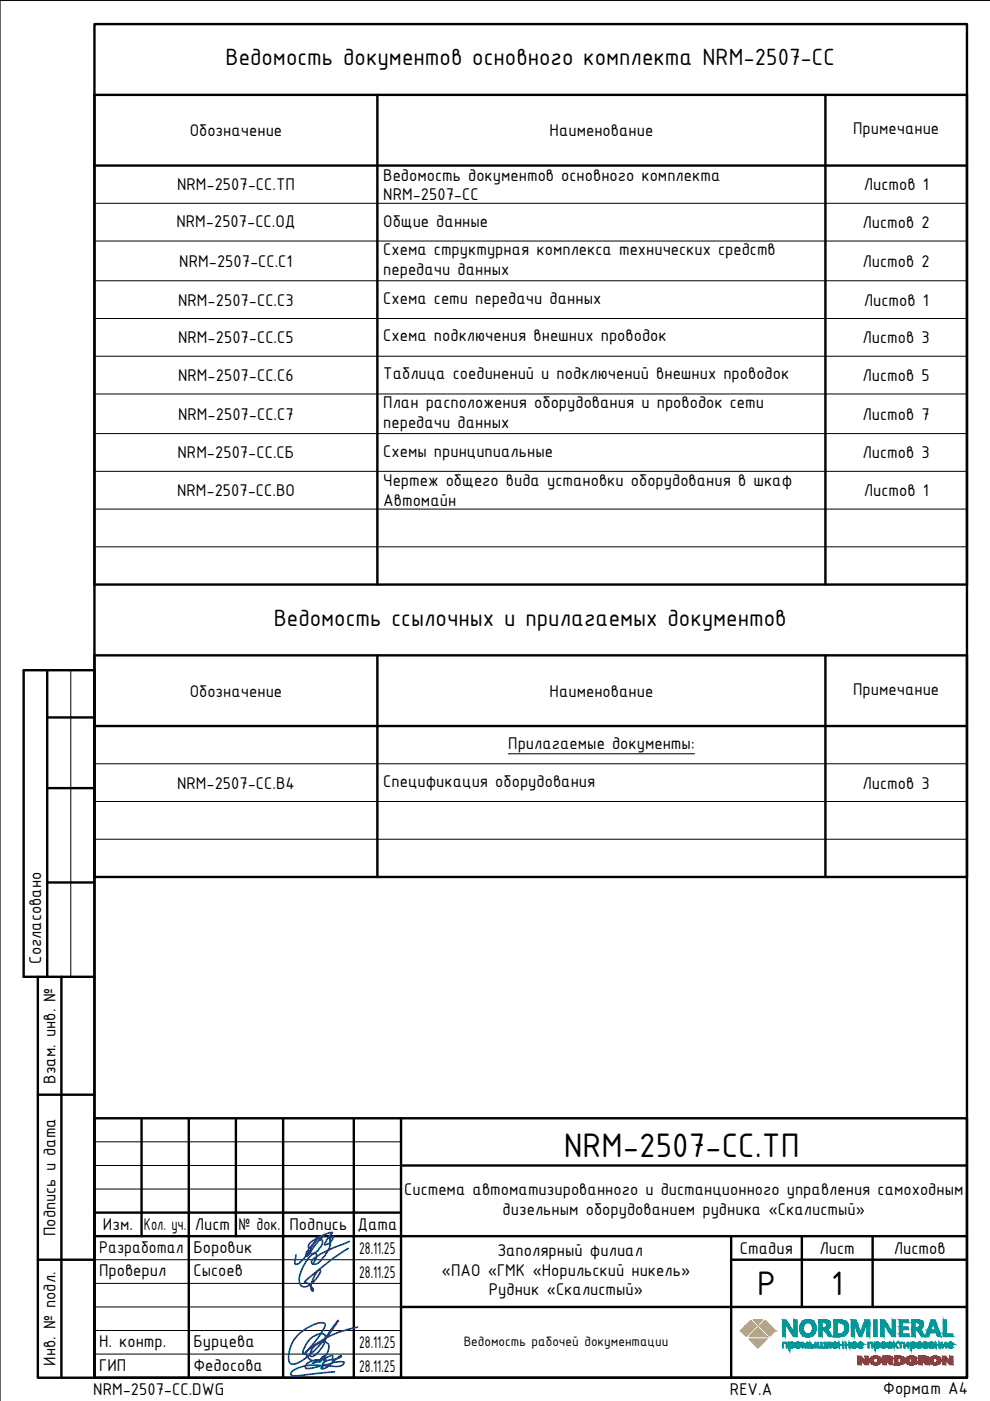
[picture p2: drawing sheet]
<svg xmlns="http://www.w3.org/2000/svg" width="210mm" height="297mm" viewBox="0 0 210 297" stroke-linecap="round" stroke-linejoin="round" font-family="sans-serif">
<defs><g id="words">
<g font-size="7.8">
<text x="119.5" y="245.3">NRM-2507-СС.ТП</text>
<text x="160.5" y="274.6">Р</text>
<text x="176.3" y="274.6">1</text>
</g>
<g font-size="5.4">
<text x="47.8" y="13.9">Ведомость документов основного комплекта NRM-2507-СС</text>
<text x="58.1" y="132.7">Ведомость ссылочных и прилагаемых документов</text>
</g>
<g font-size="3.9">
<text x="40.2" y="28.9">Обозначение</text>
<text x="116.5" y="28.9">Наименование</text>
<text x="180.9" y="28.5">Примечание</text>
<text x="37.5" y="40.4">NRM-2507-СС.ТП</text>
<text x="81.3" y="38.3">Ведомость документов основного комплекта</text>
<text x="183.1" y="40.4">Листов 1</text>
<text x="81.3" y="42.4">NRM-2507-СС</text>
<text x="37.4" y="48.2">NRM-2507-СС.ОД</text>
<text x="81.3" y="48.2">Общие данные</text>
<text x="182.9" y="48.4">Листов 2</text>
<text x="38" y="56.6">NRM-2507-СС.С1</text>
<text x="81.3" y="54.1">Схема структурная комплекса технических средств</text>
<text x="81.3" y="58.3">передачи данных</text>
<text x="182.9" y="56.6">Листов 2</text>
<text x="37.8" y="64.8">NRM-2507-СС.С3</text>
<text x="81.3" y="64.4">Схема сети передачи данных</text>
<text x="183.1" y="64.8">Листов 1</text>
<text x="37.8" y="72.8">NRM-2507-СС.С5</text>
<text x="81.3" y="72.4">Схема подключения внешних проводок</text>
<text x="182.9" y="72.8">Листов 3</text>
<text x="37.8" y="80.8">NRM-2507-СС.С6</text>
<text x="81.3" y="80.4">Таблица соединений и подключений внешних проводок</text>
<text x="182.9" y="80.8">Листов 5</text>
<text x="37.8" y="89">NRM-2507-СС.С7</text>
<text x="81.3" y="86.5">План расположения оборудования и проводок сети</text>
<text x="182.9" y="89">Листов 7</text>
<text x="81.3" y="90.7">передачи данных</text>
<text x="37.6" y="97.2">NRM-2507-СС.СБ</text>
<text x="81.3" y="96.8">Схемы принципиальные</text>
<text x="182.9" y="97.2">Листов 3</text>
<text x="37.5" y="105.2">NRM-2507-СС.ВО</text>
<text x="81.3" y="103.1">Чертеж общего вида установки оборудования в шкаф</text>
<text x="81.3" y="107.3">Автомайн</text>
<text x="183.1" y="105.2">Листов 1</text>
<text x="40.2" y="147.7">Обозначение</text>
<text x="116.5" y="147.7">Наименование</text>
<text x="180.9" y="147.3">Примечание</text>
<text x="107.8" y="158.8">Прилагаемые документы:</text>
<text x="37.5" y="167.2">NRM-2507-СС.В4</text>
<text x="81.3" y="166.8">Спецификация оборудования</text>
<text x="182.9" y="167.2">Листов 3</text>
<text x="8.8" y="204.3" transform="rotate(-90 8.8 204.3)">Согласовано</text>
<text x="11.8" y="229.8" transform="rotate(-90 11.8 229.8)">Взам. инв. №</text>
<text x="85.7" y="253.4">Система автоматизированного и дистанционного управления самоходным</text>
<text x="106.6" y="257.6">дизельным оборудованием рудника «Скалистый»</text>
<text x="11.8" y="262.1" transform="rotate(-90 11.8 262.1)">Подпись и дата</text>
<text x="21.8" y="260.8">Изм.</text>
<text x="30.5" y="260.8">Кол. уч.</text>
<text x="41.3" y="260.8">Лист</text>
<text x="50.5" y="260.8">№ док.</text>
<text x="61.4" y="260.8">Подпись</text>
<text x="75.8" y="260.8">Дата</text>
<text x="21" y="265.6">Разработал</text>
<text x="41" y="265.6">Боровик</text>
<text x="76.2" y="265.8">28.11.25</text>
<text x="105.5" y="266.3">Заполярный филиал</text>
<text x="156.9" y="265.8">Стадия</text>
<text x="173.8" y="265.8">Лист</text>
<text x="189.5" y="265.8">Листов</text>
<text x="21" y="270.6">Проверил</text>
<text x="41" y="270.6">Сысоев</text>
<text x="76.2" y="270.9">28.11.25</text>
<text x="93.6" y="270.5">«ПАО «ГМК «Норильский никель»</text>
<text x="103.6" y="274.6">Рудник «Скалистый»</text>
<text x="21" y="285.6">Н. контр.</text>
<text x="41" y="285.6">Бурцева</text>
<text x="76.2" y="285.8">28.11.25</text>
<text x="11.8" y="289.6" transform="rotate(-90 11.8 289.6)">Инв. № подл.</text>
<text x="21" y="290.6">ГИП</text>
<text x="41" y="290.6">Федосова</text>
<text x="76.2" y="290.8">28.11.25</text>
<text x="19.8" y="295.9">NRM-2507-CC.DWG</text>
<text x="154.8" y="295.9">REV.А</text>
<text x="187.3" y="295.5">Формат А4</text>
</g>
<text font-size="3.1" x="98.3" y="285.3">Ведомость рабочей документации</text>
</g></defs>
<g fill="none" stroke="#000" stroke-width=".21">
<path d="M210 .1h-210v296.9M20 43.1h185M20 51.1h185M20 59.5h185M20 67.5h185M20 75.5h185M20 83.5h185M20 91.9h185M20 99.9h185M20 107.9h185M20 115.9h185M15 142.1v65"/>
<path d="M107.8 159.8h39.5M20 177.9h185M20 161.9h185M20 169.9h185M20 252.1h65M20 242.1h65M20 247.1h65M20 267.1h65M20 272.1h65M20 277.1h65M20 282.1h65M20 287.1h65"/>
<path d="M130 292.1h75"/>
</g>
<g fill="none" stroke="#000" stroke-width=".51">
<path d="M20 5.1h185v287h-185zM20 20.1h185v103.8h-185zM20 35.1h185M80 20.1v103.8M175 20.1v103.8M20 138.9h185v47h-185zM80 138.9v47M175 138.9v47M10 142.1v65M10 152.1h10M20 153.9h185M10 167.1h10"/>
<path d="M10 187.1h10M8 207.1v85h12M13 207.1v85M20 207.1h-15v-65h15v150M8 232.1h12M20 237.1h185v55h-185zM30 237.1v25M40 237.1v55M50 237.1v25M60 237.1v55M75 237.1v55M85 237.1v55"/>
<path d="M20 257.1h65M85 247.1h120M8 267.1h12M20 262.1h185M85 277.1h120M155 267.1h50M155 262.1v30M170 262.1v15M185 262.1v15"/>
</g>
<path d="M67.2 262.9l-1.2 1.3a2.69 2.69 0 0 0-1.1 2.1l.4-.1 .7-1M67.9 262.8h.3a1.33 1.33 0 0 1-.4 1.8 2.3 2.3 0 0 1-1.9 1.2 2.6 2.6 0 0 1 1-1.9l1.8-1.9a5.9 5.9 0 0 0-3.2 1.9l-.1 .6M73.8 264.7a55.8 55.8 0 0 0-7.7 5.7 3.4 3.4 0 0 0-1.5 1.4 2.74 2.74 0 0 1 1.8 1.8v.1a.61 .61 0 0 1-.5-.9 6.3 6.3 0 0 1 1.8-3.5l.2 .1a4.1 4.1 0 0 1-1.8 2.7 1.59 1.59 0 0 1-2.3 .4 3.1 3.1 0 0 1 .1-3.1 6 6 0 0 1 2.9-3.7l.3 .3v.7l-.8 1.3M74.1 263.2a33 33 0 0 0-7.6 3.7 .68 .68 0 0 0-.3 1l.8 .1a7 7 0 0 0 2.8-3.3 2.98 2.98 0 0 0 .1-2.2l-.3-.1h.7l.5-.3a2.08 2.08 0 0 1-2 1.8l.5-1 1.2-1.6a5.7 5.7 0 0 0-4.7 3.6l-.9 1.4-1 1a1.23 1.23 0 0 1-1.4 .7l.2-2M66.2 289a4.3 4.3 0 0 0 2.7-1.2v-.2a.42 .42 0 0 0-.7 .3l-.4 .7v.2a.2 .2 0 0 0 .2-.2 .2 .2 0 0 0-.2-.2 2.56 2.56 0 0 0-3.1 1.5l.2 .2a4.8 4.8 0 0 0 2.9-.4M69.2 288.3l-.6 .1a2.41 2.41 0 0 1 1.9-.9v.7l1.2-.2a.61 .61 0 0 0 .7-.5h-.1a5.1 5.1 0 0 0-2.1 1.6l-.3 .3a1.75 1.75 0 0 1-1.8 .8l.2-.5 .2 .4M70.5 288.9a.34 .34 0 0 0 0-.5 .34 .34 0 0 0-.4-.1l-.7 .1-.9 .5a.22 .22 0 0 0-.1 .3 .22 .22 0 0 0 .3 .1h.6a5.1 5.1 0 0 1 3.6-.4l-.1 .3a1.99 1.99 0 0 1-2 .5 18.8 18.8 0 0 0-6.3 0 3.6 3.6 0 0 0-2.9 1.6 .75 .75 0 0 0 1.1 .4l8.2-.8M75.8 281.4a21.5 21.5 0 0 0-11 5.4 2.31 2.31 0 0 0 1.9 1.8 2.31 2.31 0 0 0 2.4-1.2 2.19 2.19 0 0 0 .4-2.6 2.52 2.52 0 0 0-3.4 1.3l-.4 1a.44 .44 0 0 0 .3 .5 .44 .44 0 0 0 .5-.1 4.6 4.6 0 0 0 2.4-4.4 1.23 1.23 0 0 0-1.6-.2 5 5 0 0 0-3.1 4l.3 .1a16 16 0 0 0 3.2-3.8 4.4 4.4 0 0 0 1.3-2.4 1.28 1.28 0 0 0-1.7-.2 7.9 7.9 0 0 0-6.1 7.1 1.08 1.08 0 0 0 .8 1.5 5.7 5.7 0 0 0 3.4-1.8 32.9 32.9 0 0 0 5.8-6.8l.5-.6-2.1 3.1" fill="none" stroke="#002db3" stroke-width=".36"/>
<g fill="#039898" stroke="#039898" stroke-width=".21">
<path d="M171.2 279.8h.2z"/>
<path d="M171 279.8h.7z"/>
<path d="M170.9 279.9h.9z"/>
<path d="M170.6 279.9h1.4z"/>
<path d="M194.9 281.2h.8z"/>
<path d="M174.7 282h.9z"/>
<path d="M171.8 282.7h.9z"/>
<path d="M178.2 282.8h1.2z"/>
<path d="M170.4 283.2h1.8z"/>
<path d="M171.1 283.4h.4z"/>
<path d="M181 284.6h.2z"/>
<path d="M169.1 284.6h.2z"/>
<path d="M167.8 284.6h.2z"/>
<path d="M167.6 284.6h.5z"/>
<path d="M167.5 284.8h.2z"/>
<path d="M172.3 285.2h.3z"/>
<path d="M177.3 285.6h.2z"/>
<path d="M182.7 285.6h.2z"/>
<path d="M177 285.8h.1z"/>
<path d="M182.4 285.8h.2z"/>
<path d="M181 285.8h.1z"/>
<path d="M169.1 285.8h.1z"/>
<path d="M201.5 284.6h.1z"/>
<path d="M194.9 284.6h.1z"/>
<path d="M188.6 284.6h.2z"/>
<path d="M187.3 284.6h.1z"/>
<path d="M197.1 284.7h.7z"/>
<path d="M197.1 284.8h.2z"/>
<path d="M196.4 285.3h.3z"/>
<path d="M196.5 285.3h.2z"/>
<path d="M201.8 285.6h.1z"/>
<path d="M188.9 285.6h.2z"/>
<path d="M193.5 285.8h.1z"/>
<path d="M194.9 285.8h.1z"/>
<path d="M187.3 285.8h.1z"/>
<path d="M171.2 279.8h.3zM171.2 279.8h.3z"/>
<path d="M171.2 279.8h.4zM171 279.8h.6z"/>
<path d="M171 279.8h.7zM171 279.8h.7zM171 279.8h.7z"/>
<path d="M171 279.8l.8 .1zM170.9 279.9h.9zM170.9 279.9h.9z"/>
<path d="M193.3 279.9h1.3zM193.3 279.9h1.3z"/>
<path d="M176.8 279.9h1.3zM176.8 279.9h1.3z"/>
<path d="M173.6 279.9h1.3zM173.6 279.9h1.3z"/>
<path d="M193.3 279.9h1.4zM193.3 279.9h1.4z"/>
<path d="M173.6 279.9h1.4zM173.6 279.9h1.4z"/>
<path d="M193.3 279.9h1.5zM193.3 279.9h1.5z"/>
<path d="M176.8 279.9h1.4zM176.8 279.9h1.4z"/>
<path d="M173.6 279.9h1.4zM173.6 279.9h1.4z"/>
<path d="M170.9 279.9h1zM170.8 279.9h1.1z"/>
<path d="M193.3 279.9h1.5zM193.3 279.9h1.5z"/>
<path d="M176.8 279.9h1.6zM176.8 279.9h1.6z"/>
<path d="M173.6 279.9h1.5zM173.6 279.9h1.5z"/>
<path d="M170.8 279.9h1.1zM170.8 279.9h1.1z"/>
<path d="M193.3 279.9h1.6zM193.3 279.9h1.6z"/>
<path d="M173.6 279.9h1.6zM173.6 279.9h1.6z"/>
<path d="M176.8 279.9h1.7zM176.8 279.9h1.7z"/>
<path d="M193.3 279.9h1.6zM193.3 279.9h1.6z"/>
<path d="M173.6 279.9h1.6zM173.6 279.9h1.6z"/>
<path d="M170.8 279.9h1.1zM170.7 279.9h1.2z"/>
<path d="M176.8 279.9h1.7zM176.8 279.9h1.7z"/>
<path d="M170.7 279.9h1.3zM170.7 279.9h1.3z"/>
<path d="M193.3 279.9h1.7zM193.3 279.9h1.7z"/>
<path d="M173.6 279.9h1.7zM173.6 279.9h1.7z"/>
<path d="M193.3 279.9h1.8zM193.3 279.9h1.8z"/>
<path d="M176.8 279.9h1.8zM176.8 279.9h1.8z"/>
<path d="M173.6 279.9h1.8zM173.6 279.9h1.8z"/>
<path d="M170.7 279.9h1.3zM170.6 279.9h1.4zM170.6 279.9h1.4z"/>
<path d="M193.3 279.9h1.8zM193.3 279.9h1.8z"/>
<path d="M173.6 279.9h1.8zM173.6 279.9h1.8z"/>
<path d="M176.8 279.9h1.9zM176.8 279.9h1.9z"/>
<path d="M193.3 279.9l1.9 .1zM193.3 279.9l1.9 .1z"/>
<path d="M173.6 279.9l1.9 .1zM173.6 279.9l1.9 .1z"/>
<path d="M170.6 279.9l1.5 .1zM170.6 280h1.5z"/>
<path d="M170.6 280h1.5zM170.6 280h1.5z"/>
<path d="M176.8 279.9l2 .1zM176.8 279.9l2 .1z"/>
<path d="M193.3 280h1.9zM193.3 280h1.9z"/>
<path d="M173.6 280h1.9zM173.6 280h1.9z"/>
<path d="M193.3 280h2zM193.3 280h2z"/>
<path d="M173.6 280h2zM173.6 280h2z"/>
<path d="M176.8 280h2.1zM176.8 280h2.1z"/>
<path d="M170.5 280h1.7zM170.5 280h1.7zM170.5 280h1.7zM170.5 280h1.7z"/>
<path d="M193.3 280h2zM193.3 280h2z"/>
<path d="M173.6 280h2zM173.6 280h2z"/>
<path d="M176.8 280h2.2zM176.8 280h2.2z"/>
<path d="M193.3 280h2.1zM193.3 280h2.1z"/>
<path d="M173.6 280h2.1zM173.6 280h2.1z"/>
<path d="M170.5 280h1.7zM170.4 280h1.8z"/>
<path d="M170.4 280h1.9zM170.4 280h1.9z"/>
<path d="M176.8 280l2.3 .1zM176.8 280l2.3 .1z"/>
<path d="M193.3 280l2.1 .1zM193.3 280l2.1 .1z"/>
<path d="M173.6 280l2.1 .1zM173.6 280l2.1 .1z"/>
<path d="M170.4 280l1.9 .1zM170.4 280l1.9 .1z"/>
<path d="M170.3 280.1h2zM170.3 280.1h2z"/>
<path d="M193.3 280.1h2.2zM193.3 280.1h2.2z"/>
<path d="M173.6 280.1h2.1zM173.6 280.1h2.1z"/>
<path d="M176.8 280.1h2.4zM176.8 280.1h2.4z"/>
<path d="M193.3 280.1h2.2zM193.3 280.1h2.2z"/>
<path d="M173.6 280.1h2.2zM173.6 280.1h2.2z"/>
<path d="M170.3 280.1h2.1zM170.3 280.1h2.1z"/>
<path d="M176.8 280.1h2.4zM176.8 280.1h2.4z"/>
<path d="M170.3 280.1h2.1zM170.3 280.1h2.1z"/>
<path d="M193.3 280.1l2.2 .1zM193.3 280.1l2.2 .1z"/>
<path d="M173.6 280.1l2.2 .1zM173.6 280.1l2.2 .1z"/>
<path d="M170.3 280.1l2.1 .1zM170.2 280.2h2.2z"/>
<path d="M176.8 280.1l2.5 .1zM176.8 280.1l2.5 .1z"/>
<path d="M193.3 280.2h2.3zM193.3 280.2h2.3z"/>
<path d="M173.6 280.2h2.3zM173.6 280.2h2.3z"/>
<path d="M170.2 280.2h2.2zM170.2 280.2h2.2z"/>
<path d="M193.3 280.2h2.3zM193.3 280.2h2.3z"/>
<path d="M173.6 280.2h2.3zM173.6 280.2h2.3z"/>
<path d="M176.8 280.2h2.6zM176.8 280.2h2.6z"/>
<path d="M170.2 280.2l2.3 .1zM170.1 280.3h2.4z"/>
<path d="M170.1 280.3h2.4zM170.1 280.3h2.4z"/>
<path d="M193.3 280.2l2.3 .1zM193.3 280.2l2.3 .1z"/>
<path d="M173.6 280.2l2.3 .1zM173.6 280.2l2.3 .1z"/>
<path d="M176.8 280.2l2.6 .1zM176.8 280.2l2.6 .1z"/>
<path d="M170.1 280.3h2.5zM170.1 280.3h2.5z"/>
<path d="M193.3 280.3h2.3zM193.3 280.3h2.3z"/>
<path d="M173.6 280.3h2.3zM173.6 280.3h2.3z"/>
<path d="M170.1 280.3h2.5zM170.1 280.3h2.5z"/>
<path d="M176.8 280.3h2.7zM176.8 280.3h2.7z"/>
<path d="M193.3 280.3l2.3 .1zM193.3 280.3l2.3 .1z"/>
<path d="M173.6 280.3l2.4 .1zM173.6 280.3l2.4 .1z"/>
<path d="M170.1 280.3l2.5 .1zM170.1 280.3l2.5 .1z"/>
<path d="M170 280.4h2.6zM170 280.4h2.6z"/>
<path d="M193.3 280.4h2.4zM193.3 280.4h2.4z"/>
<path d="M173.6 280.4h2.4zM173.6 280.4h2.4z"/>
<path d="M194.4 280.4h1.3zM194.4 280.4h1.3z"/>
<path d="M174.7 280.4h1.3zM174.7 280.4h1.3z"/>
<path d="M170 280.4h2.6zM170 280.4h2.6z"/>
<path d="M194.5 280.4h1.2zM194.5 280.4h1.2z"/>
<path d="M174.8 280.4h1.2zM174.8 280.4h1.2z"/>
<path d="M171.4 280.4h1.2zM171.4 280.4h1.2z"/>
<path d="M176.8 280.3l2.7 .1zM176.8 280.3l2.7 .1z"/>
<path d="M170 280.4h1.3zM170 280.4h1.2z"/>
<path d="M194.6 280.4h1.1zM194.6 280.4h1.1z"/>
<path d="M174.9 280.4h1.1zM174.9 280.4h1.1z"/>
<path d="M171.4 280.4h1.2zM171.4 280.4h1.2z"/>
<path d="M170 280.4h1.2zM170 280.4h1.2z"/>
<path d="M171.5 280.4h1.2zM171.5 280.4h1.2z"/>
<path d="M170 280.4h1.1zM170 280.4h1.2z"/>
<path d="M194.6 280.4h1.1zM194.6 280.4h1.1z"/>
<path d="M174.9 280.4h1.1zM174.9 280.4h1.1z"/>
<path d="M190.7 279.9l1.9 .5v-.5zM190.7 279.9l1.9 .5h-1.9z"/>
<path d="M176.8 280.4h2.8zM176.8 280.4h2.8z"/>
<path d="M171.5 280.4h1.2zM171.5 280.4h1.2z"/>
<path d="M197.5 279.9l1 .5-.3-.5zM197.5 279.9l1 .5h-1.2z"/>
<path d="M178 280.4h1.6zM178 280.4h1.6z"/>
<path d="M170 280.4h1.1zM170 280.4h1z"/>
<path d="M171.6 280.4h1.1zM171.6 280.4h1.1z"/>
<path d="M178.1 280.4h1.5zM178.1 280.4h1.5z"/>
<path d="M194.7 280.4h1zM194.7 280.4h1z"/>
<path d="M175 280.4h1zM175 280.4h1z"/>
<path d="M194.8 280.4h.9zM194.8 280.4h.9z"/>
<path d="M175 280.4h1zM175 280.4h1z"/>
<path d="M171.6 280.4h1.1zM171.6 280.4h1.1z"/>
<path d="M178.2 280.4h1.4zM178.2 280.4h1.4z"/>
<path d="M170 280.4h1zM170 280.4h1z"/>
<path d="M170 280.4h1zM170 280.4l1 .1z"/>
<path d="M178.2 280.4l1.4 .1zM178.2 280.4l1.4 .1z"/>
<path d="M171.6 280.4l1.1 .1zM171.6 280.4l1.1 .1z"/>
<path d="M170 280.5h1zM169.9 280.5h1z"/>
<path d="M178.3 280.5h1.3zM178.3 280.5h1.3z"/>
<path d="M183.5 279.9l.9 .6v-.6zM183.5 279.9l.9 .6h-1.2z"/>
<path d="M180.5 279.9l1.2 .6-.2-.6zM180.5 279.9l1.2 .6h-1.2z"/>
<path d="M178.3 280.5h1.3zM178.3 280.5h1.3z"/>
<path d="M194.8 280.4l.9 .1zM194.8 280.4l.9 .1z"/>
<path d="M175 280.4l1 .1zM175 280.4l1 .1z"/>
<path d="M171.7 280.5h1zM171.7 280.5h1z"/>
<path d="M178.4 280.5h1.2zM178.4 280.5h1.2z"/>
<path d="M169.9 280.5h1zM169.9 280.5h1z"/>
<path d="M194.8 280.5h.9zM194.8 280.5h.9z"/>
<path d="M175.1 280.5h.9zM175.1 280.5h.9z"/>
<path d="M194.8 280.5h.9zM194.8 280.5h.9z"/>
<path d="M175.1 280.5h.9zM175.1 280.5h.9z"/>
<path d="M178.4 280.5h1.2zM178.4 280.5h1.2z"/>
<path d="M171.7 280.5h1zM171.7 280.5h1z"/>
<path d="M169.9 280.5h1zM169.9 280.5h1z"/>
<path d="M197.3 280.4l.5 .1zM197.3 280.4l.5 .1z"/>
<path d="M194.9 280.5h.8zM194.9 280.5h.8z"/>
<path d="M175.2 280.5h.8zM175.2 280.5h.8z"/>
<path d="M178.5 280.5h1.1zM178.5 280.5h1.1z"/>
<path d="M169.9 280.5h1zM169.9 280.5h.9z"/>
<path d="M171.8 280.5h.9zM171.8 280.5h.9z"/>
<path d="M197.8 280.4l.7 .1zM197.8 280.4l.7 .1z"/>
<path d="M194.9 280.5h.8zM194.9 280.5h.8z"/>
<path d="M178.5 280.5h1.1zM178.5 280.5h1.1z"/>
<path d="M175.2 280.5h.8zM175.2 280.5h.8z"/>
<path d="M169.9 280.5h.9zM169.9 280.5h.9z"/>
<path d="M194.9 280.5l.8 .1zM194.9 280.5l.8 .1z"/>
<path d="M175.2 280.5l.8 .1zM175.2 280.5l.8 .1z"/>
<path d="M183.2 280.5h.5zM183.2 280.5l.5 .1z"/>
<path d="M178.5 280.5l1.1 .1zM178.5 280.5l1.1 .1z"/>
<path d="M194.9 280.6h.8zM194.9 280.6h.8z"/>
<path d="M181.1 280.5l.6 .1zM181.1 280.5l.6 .1z"/>
<path d="M171.8 280.5l.9 .1zM171.8 280.5l.9 .1z"/>
<path d="M180.5 280.5l.6 .1zM180.5 280.5l.6 .1z"/>
<path d="M175.2 280.6h.8zM175.2 280.6h.8z"/>
<path d="M194.9 280.6h.8zM194.9 280.6h.8z"/>
<path d="M178.6 280.6h1zM178.6 280.6h1z"/>
<path d="M169.9 280.5h.9zM169.9 280.5l.9 .1z"/>
<path d="M171.9 280.6h.9zM171.9 280.6h.9z"/>
<path d="M171.9 280.6h.9zM171.9 280.6h.9z"/>
<path d="M197.2 280.5h.6zM197.2 280.5l.6 .1z"/>
<path d="M194.9 280.6h.8zM194.9 280.6h.8z"/>
<path d="M183.7 280.5l.7 .1v-.1zM183.7 280.5l.7 .1h-.7z"/>
<path d="M175.2 280.6h.8zM175.2 280.6h.8z"/>
<path d="M178.6 280.6h1.1zM178.6 280.6h1.1z"/>
<path d="M169.9 280.6h.9zM169.9 280.6h.8z"/>
<path d="M178.7 280.6h1zM178.7 280.6h1z"/>
<path d="M194.9 280.6h.8zM194.9 280.6h.8z"/>
<path d="M183.2 280.6h.5zM183.2 280.6h.5z"/>
<path d="M175.2 280.6h.8zM175.2 280.6h.8z"/>
<path d="M197.9 280.5l.6 .1zM197.9 280.5l.6 .1z"/>
<path d="M171.9 280.6h.9zM171.9 280.6h.9z"/>
<path d="M178.7 280.6h1zM178.7 280.6h1z"/>
<path d="M169.9 280.6h.8zM169.9 280.6h.8z"/>
<path d="M181.1 280.6h.7zM181.1 280.6h.7z"/>
<path d="M195 280.6h.7zM195 280.6h.7z"/>
<path d="M175.3 280.6h.7zM175.3 280.6h.7z"/>
<path d="M195 280.6l.7 .1zM195 280.6l.7 .1z"/>
<path d="M175.3 280.6l.7 .1zM175.3 280.6l.7 .1z"/>
<path d="M171.9 280.6l.9 .1zM171.9 280.6l.9 .1z"/>
<path d="M197.2 280.6h.6zM197.2 280.6l.6 .1z"/>
<path d="M178.7 280.6l1 .1zM178.7 280.6l1 .1z"/>
<path d="M169.8 280.6h.9zM169.8 280.6l.8 .1z"/>
<path d="M180.5 280.6l.6 .1zM180.5 280.6l.6 .1z"/>
<path d="M183.2 280.6h.5zM183.2 280.6l.5 .1z"/>
<path d="M178.8 280.7h.9zM178.8 280.7h.9z"/>
<path d="M169.8 280.7h.8zM169.8 280.7h.8z"/>
<path d="M195 280.7h.7zM195 280.7h.7z"/>
<path d="M175.3 280.7h.7zM175.3 280.7h.7z"/>
<path d="M172 280.7h.8zM172 280.7h.8z"/>
<path d="M197.9 280.6l.6 .1zM197.9 280.6l.6 .1z"/>
<path d="M178.8 280.7h.9zM178.8 280.7h.9z"/>
<path d="M195 280.7h.7zM195 280.7h.7z"/>
<path d="M183.7 280.6l.7 .1zM183.7 280.6l.7 .1z"/>
<path d="M181.1 280.6l.7 .1zM181.1 280.6l.7 .1z"/>
<path d="M175.3 280.7h.7zM175.3 280.7h.7z"/>
<path d="M169.8 280.7h.8zM169.8 280.7h.8z"/>
<path d="M197.2 280.7h.6zM197.2 280.7h.6z"/>
<path d="M172 280.7h.8zM172 280.7h.8z"/>
<path d="M197.9 280.7h.7zM197.9 280.7h.7z"/>
<path d="M195 280.7h.7zM195 280.7h.7z"/>
<path d="M186.8 279.9l1.3 .8-.6-.8zM186.8 279.9l1.3 .8h-1.3z"/>
<path d="M175.3 280.7h.7zM175.3 280.7h.7z"/>
<path d="M165.9 279.9l1.3 .8-.5-.8zM165.9 279.9l1.3 .8h-1.3z"/>
<path d="M183.1 280.7h.6zM183.1 280.7h.6z"/>
<path d="M178.8 280.7h.9zM178.8 280.7h.9z"/>
<path d="M169.8 280.7h.8zM169.8 280.7h.8z"/>
<path d="M178.8 280.7l.9 .1zM178.8 280.7l.9 .1z"/>
<path d="M169.8 280.7l.8 .1zM169.8 280.7l.8 .1z"/>
<path d="M195 280.7l.7 .1zM195 280.7l.7 .1z"/>
<path d="M175.3 280.7l.7 .1zM175.3 280.7l.7 .1z"/>
<path d="M172 280.7l.8 .1zM172 280.7l.8 .1z"/>
<path d="M181.2 280.7l.6 .1zM181.2 280.7l.6 .1z"/>
<path d="M186.8 280.7l.6 .1zM186.8 280.7l.6 .1z"/>
<path d="M165.9 280.7l.6 .1zM165.9 280.7l.6 .1z"/>
<path d="M180.5 280.7l.6 .1zM180.5 280.7l.6 .1z"/>
<path d="M195 280.8h.7zM195 280.8h.7z"/>
<path d="M183.1 280.7h.6zM183.1 280.7l.6 .1z"/>
<path d="M175.3 280.8h.7zM175.3 280.8h.7z"/>
<path d="M187.4 280.7l.7 .1zM187.4 280.7l.7 .1z"/>
<path d="M169.8 280.8h.8zM169.8 280.8h.7z"/>
<path d="M166.5 280.7l.8 .1zM166.5 280.7l.8 .1z"/>
<path d="M178.9 280.8h.8zM178.9 280.8h.8z"/>
<path d="M172.1 280.8h.8zM172.1 280.8h.8z"/>
<path d="M183.7 280.7l.7 .1zM183.7 280.7l.7 .1h-.7z"/>
<path d="M195 280.8h.7zM195 280.8h.7z"/>
<path d="M181.2 280.8h.6zM181.2 280.8h.6z"/>
<path d="M175.3 280.8h.7zM175.3 280.8h.7z"/>
<path d="M172.1 280.8h.8zM172.1 280.8h.8z"/>
<path d="M186.8 280.8h.6zM186.8 280.8h.6z"/>
<path d="M165.9 280.8h.6zM165.9 280.8h.6z"/>
<path d="M183.1 280.8h.6zM183.1 280.8h.6z"/>
<path d="M178.9 280.8h.9zM178.9 280.8h.9z"/>
<path d="M195 280.8h.7zM195 280.8h.7z"/>
<path d="M175.3 280.8h.7zM175.3 280.8h.7z"/>
<path d="M169.8 280.8h.7zM169.8 280.8h.7zM169.7 280.8h.8zM169.7 280.8h.8z"/>
<path d="M178.9 280.8h.9zM178.9 280.8h.9z"/>
<path d="M195 280.8l.7 .1zM195 280.8l.7 .1z"/>
<path d="M187.4 280.8l.8 .1zM187.4 280.8l.8 .1z"/>
<path d="M181.2 280.8l.7 .1zM181.2 280.8l.7 .1z"/>
<path d="M175.3 280.8l.7 .1zM175.3 280.8l.7 .1z"/>
<path d="M166.6 280.8l.7 .1zM166.6 280.8l.7 .1z"/>
<path d="M183.1 280.8h.6zM183.1 280.8l.5 .1z"/>
<path d="M172.1 280.8l.8 .1zM172.1 280.8l.8 .1z"/>
<path d="M180.5 280.8l.6 .1zM180.5 280.8l.6 .1z"/>
<path d="M172.1 280.9h.8zM172.1 280.9h.8z"/>
<path d="M186.8 280.8l.6 .1zM186.8 280.8l.6 .1z"/>
<path d="M169.7 280.8h.8zM169.7 280.8l.8 .1z"/>
<path d="M165.9 280.8l.6 .1zM165.9 280.8l.6 .1z"/>
<path d="M179 280.8l.8 .1zM179 280.8l.8 .1z"/>
<path d="M195 280.9h.7zM195 280.9h.7z"/>
<path d="M175.3 280.9h.7zM175.3 280.9h.7z"/>
<path d="M195 280.9h.7zM195 280.9h.7z"/>
<path d="M183.7 280.8l.7 .1zM183.7 280.8l.7 .1z"/>
<path d="M175.3 280.9h.7zM175.3 280.9h.7z"/>
<path d="M183.1 280.9h.5zM183.1 280.9h.5z"/>
<path d="M179 280.9h.8zM179 280.9h.8z"/>
<path d="M172.1 280.9h.8zM172.1 280.9h.8z"/>
<path d="M169.7 280.9h.8zM169.7 280.9h.8z"/>
<path d="M181.2 280.9h.7zM181.2 280.9h.7z"/>
<path d="M187.5 280.9h.7zM187.5 280.9h.7z"/>
<path d="M166.6 280.9h.7zM166.6 280.9h.7z"/>
<path d="M169.7 280.9h.8zM169.7 280.9h.8z"/>
<path d="M195 280.9l.7 .1zM195 280.9l.7 .1z"/>
<path d="M179 280.9l.8 .1zM179 280.9l.8 .1z"/>
<path d="M175.3 280.9l.7 .1zM175.3 280.9l.7 .1z"/>
<path d="M186.8 280.9l.6 .1zM186.8 280.9l.6 .1z"/>
<path d="M165.9 280.9l.6 .1zM165.9 280.9l.6 .1z"/>
<path d="M195 281h.7zM195 281h.7z"/>
<path d="M175.3 281h.7zM175.3 281h.7z"/>
<path d="M172.1 280.9l.8 .1zM172.1 280.9l.8 .1zM172.2 281h.7zM172.2 281h.7z"/>
<path d="M195 281h.7zM195 281h.7z"/>
<path d="M180.5 280.9l.6 .1zM180.5 280.9l.6 .1z"/>
<path d="M175.3 281h.7zM175.3 281h.7z"/>
<path d="M169.7 280.9h.8zM169.7 280.9l.7 .1z"/>
<path d="M183.7 280.9l.7 .1zM183.7 280.9l.7 .1z"/>
<path d="M179 281h.8zM179 281h.8zM179 281h.8zM179 281h.8z"/>
<path d="M187.5 280.9l.8 .1zM187.5 280.9l.8 .1z"/>
<path d="M166.6 280.9l.8 .1zM166.6 280.9l.8 .1z"/>
<path d="M169.7 281h.7zM169.7 281h.7z"/>
<path d="M172.2 281h.7zM172.2 281h.7z"/>
<path d="M186.8 281h.6zM186.8 281h.6z"/>
<path d="M165.9 281h.6zM165.9 281h.6z"/>
<path d="M195 281h.7zM195 281h.7z"/>
<path d="M175.3 281h.7zM175.3 281h.7zM175.3 281h.7zM175.3 281h.7z"/>
<path d="M195 281h.7zM195 281h.7z"/>
<path d="M169.7 281h.7zM169.7 281h.7z"/>
<path d="M179 281h.8zM179 281h.8z"/>
<path d="M172.2 281l.8 .1zM172.2 281l.8 .1z"/>
<path d="M195 281l.7 .1zM195 281l.7 .1z"/>
<path d="M175.3 281l.7 .1zM175.3 281l.7 .1z"/>
<path d="M183.7 281l.7 .1zM183.7 281l.7 .1z"/>
<path d="M172.2 281.1h.8zM172.2 281.1h.8z"/>
<path d="M179.1 281l.7 .1zM179.1 281l.7 .1z"/>
<path d="M169.7 281h.7zM169.7 281l.7 .1zM169.7 281.1h.7zM169.7 281.1h.7z"/>
<path d="M180.5 281l.6 .1zM180.5 281l.6 .1z"/>
<path d="M179.1 281.1h.7zM179.1 281.1h.7z"/>
<path d="M186.8 281l.6 .1zM186.8 281l.6 .1z"/>
<path d="M165.9 281l.6 .1zM165.9 281l.6 .1z"/>
<path d="M195 281.1h.7zM195 281.1h.7z"/>
<path d="M175.3 281.1h.7zM175.3 281.1h.7z"/>
<path d="M195 281.1h.7zM195 281.1h.7z"/>
<path d="M175.3 281.1h.7zM175.3 281.1h.7z"/>
<path d="M172.2 281.1h.8zM172.2 281.1h.8z"/>
<path d="M172.2 281.1h.8zM172.2 281.1h.8z"/>
<path d="M183.7 281.1h.7zM183.7 281.1h.7z"/>
<path d="M195 281.1h.7zM195 281.1h.7z"/>
<path d="M175.3 281.1h.7zM175.3 281.1h.7z"/>
<path d="M169.7 281.1h.7zM169.7 281.1h.7z"/>
<path d="M175.3 281.1h.7zM175.3 281.1h.7z"/>
<path d="M179.1 281.1h.8zM179.1 281.1h.8z"/>
<path d="M175.3 281.1l.7 .1zM175.3 281.1l.7 .1z"/>
<path d="M179.1 281.1l.8 .1zM179.1 281.1l.8 .1z"/>
<path d="M195 281.1h.7zM195 281.1l.7 .1zM195 281.2h.7zM195 281.2h.7z"/>
<path d="M186.8 281.1l.6 .1zM186.8 281.1l.6 .1z"/>
<path d="M175.3 281.2h.7zM175.3 281.2h.7z"/>
<path d="M169.7 281.1l.7 .1zM169.7 281.1l.7 .1z"/>
<path d="M165.9 281.1l.6 .1zM165.9 281.1l.6 .1z"/>
<path d="M172.2 281.1l.8 .1zM172.2 281.1l.8 .1z"/>
<path d="M169.6 281.2h.8zM169.6 281.2h.8z"/>
<path d="M183.7 281.1l.7 .1zM183.7 281.1l.7 .1z"/>
<path d="M180.5 281.1l.6 .1zM180.5 281.1l.6 .1z"/>
<path d="M179.1 281.2h.8zM179.1 281.2h.8z"/>
<path d="M175.3 281.2h.7zM175.3 281.2h.7z"/>
<path d="M195 281.2h.7zM195 281.2h.7zM194.9 281.2h.8z"/>
<path d="M175.2 281.2h.8zM175.2 281.2h.8z"/>
<path d="M172.3 281.2h.7zM172.3 281.2h.7z"/>
<path d="M194.9 281.2h.8zM194.9 281.2h.8z"/>
<path d="M175.2 281.2h.8zM175.2 281.2h.8z"/>
<path d="M172.3 281.2h.7zM172.3 281.2h.7z"/>
<path d="M194.9 281.2h.8zM194.9 281.2h.7z"/>
<path d="M175.2 281.2h.8zM175.2 281.2h.8z"/>
<path d="M169.6 281.2h.8zM169.6 281.2l.7 .1z"/>
<path d="M194.9 281.2l.7 .1zM194.9 281.2l.7 .1z"/>
<path d="M175.2 281.2l.8 .1zM175.2 281.2l.8 .1z"/>
<path d="M179.1 281.2l.8 .1zM179.1 281.2l.8 .1z"/>
<path d="M186.8 281.2l.6 .1zM186.8 281.2l.6 .1z"/>
<path d="M179.1 281.3h.8zM179.1 281.3h.8z"/>
<path d="M169.6 281.3h.7zM169.6 281.3h.7z"/>
<path d="M165.9 281.2l.6 .1zM165.9 281.2l.6 .1z"/>
<path d="M194.9 281.3h.7zM194.9 281.3h.7z"/>
<path d="M175.2 281.3h.8zM175.2 281.3h.7z"/>
<path d="M194.9 281.3h.7zM194.9 281.3h.7z"/>
<path d="M175.2 281.3h.7zM175.2 281.3h.7z"/>
<path d="M175.2 281.3h.7zM175.2 281.3h.7z"/>
<path d="M172.3 281.2l.7 .1zM172.3 281.2l.7 .1zM172.3 281.3h.7zM172.3 281.3h.7z"/>
<path d="M169.6 281.3h.7zM169.6 281.3h.7z"/>
<path d="M194.9 281.3h.7zM194.9 281.3h.7z"/>
<path d="M180.5 281.2l.6 .1zM180.5 281.2l.6 .1z"/>
<path d="M194.9 281.3h.7zM194.9 281.3h.7z"/>
<path d="M175.2 281.3h.7zM175.2 281.3h.7z"/>
<path d="M190.7 280.4l.7 .9v-.9zM190.7 280.4l.7 .9h-.7z"/>
<path d="M179.1 281.3h.8zM179.1 281.3h.8z"/>
<path d="M175.1 281.3h.8zM175.1 281.3h.8z"/>
<path d="M194.8 281.3h.8zM194.8 281.3h.8z"/>
<path d="M175.1 281.3h.8zM175.1 281.4h.8z"/>
<path d="M194.8 281.3l.8 .1zM194.8 281.3l.8 .1z"/>
<path d="M175.1 281.4h.8zM175.1 281.4h.8z"/>
<path d="M194.8 281.4h.8zM194.8 281.4h.8z"/>
<path d="M172.3 281.3l.7 .1zM172.3 281.3l.7 .1z"/>
<path d="M169.6 281.3l.7 .1zM169.6 281.3l.7 .1z"/>
<path d="M175.1 281.4h.8zM175.1 281.4h.8z"/>
<path d="M179.2 281.3l.7 .1zM179.2 281.3l.7 .1z"/>
<path d="M169.6 281.4h.7zM169.6 281.4h.7z"/>
<path d="M194.8 281.4h.8zM194.8 281.4h.8z"/>
<path d="M175.1 281.4h.8zM175.1 281.4h.8z"/>
<path d="M194.8 281.4h.8zM194.7 281.4h.9z"/>
<path d="M179.2 281.4h.7zM179.2 281.4h.7z"/>
<path d="M175 281.4h.9zM175 281.4h.9z"/>
<path d="M194.7 281.4h.9zM194.7 281.4h.9z"/>
<path d="M175 281.4h.9zM175 281.4h.9z"/>
<path d="M172.3 281.4h.7zM172.3 281.4h.7z"/>
<path d="M194.7 281.4h.9zM194.7 281.4h.8z"/>
<path d="M175 281.4h.9zM175 281.4h.9z"/>
<path d="M194.7 281.4h.8zM194.7 281.4h.8z"/>
<path d="M175 281.4h.9zM175 281.4h.9z"/>
<path d="M194.7 281.4h.8zM194.7 281.4h.8z"/>
<path d="M175 281.4h.9zM175 281.4h.8z"/>
<path d="M172.3 281.4h.7zM172.3 281.4h.7z"/>
<path d="M174.9 281.4h.9zM174.9 281.4h.9z"/>
<path d="M169.6 281.4h.7zM169.6 281.4h.7z"/>
<path d="M194.6 281.4h.9zM194.6 281.5h.9z"/>
<path d="M174.9 281.4h.9zM174.9 281.5h.9z"/>
<path d="M194.6 281.5h.9zM194.5 281.5h1z"/>
<path d="M174.9 281.5h.9zM174.9 281.5h.9z"/>
<path d="M179.2 281.4l.7 .1zM179.2 281.4l.7 .1z"/>
<path d="M194.5 281.5h1zM194.5 281.5h1z"/>
<path d="M174.9 281.5h.9zM174.8 281.5h1z"/>
<path d="M194.5 281.5h1zM194.4 281.5h1.1z"/>
<path d="M193.3 280.4l.7 1.1v-1.1zM193.3 280.4l.7 1.1h-.7z"/>
<path d="M174.8 281.5h1zM174.7 281.5h1.1z"/>
<path d="M173.6 280.4l.7 1.1v-1.1zM173.6 280.4l.7 1.1h-.7z"/>
<path d="M169.6 281.4l.7 .1zM169.6 281.4l.7 .1z"/>
<path d="M179.2 281.5h.7zM179.2 281.5h.7z"/>
<path d="M193.3 281.5h2.2zM193.3 281.5h2.2z"/>
<path d="M173.6 281.5h2.2zM173.6 281.5h2.2z"/>
<path d="M172.3 281.4l.7 .1zM172.3 281.4l.7 .1zM172.3 281.5h.7zM172.3 281.5h.7z"/>
<path d="M169.6 281.5h.7zM169.6 281.5h.7z"/>
<path d="M193.3 281.5h2.2zM193.3 281.5h2.2z"/>
<path d="M173.6 281.5h2.2zM173.6 281.5h2.2z"/>
<path d="M179.2 281.5h.7zM179.2 281.5h.7z"/>
<path d="M193.3 281.5h2.2zM193.3 281.5h2.1z"/>
<path d="M173.6 281.5h2.2zM173.6 281.5h2.1z"/>
<path d="M169.6 281.5l.7 .1zM169.6 281.5l.7 .1z"/>
<path d="M193.3 281.5h2.1zM193.3 281.5l2.1 .1z"/>
<path d="M173.6 281.5h2.1zM173.6 281.5l2.1 .1z"/>
<path d="M169.6 281.6h.7zM169.6 281.6h.7z"/>
<path d="M172.3 281.5l.7 .1zM172.3 281.5l.7 .1z"/>
<path d="M179.2 281.5l.7 .1zM179.2 281.5l.7 .1zM179.2 281.6h.7zM179.2 281.6h.7z"/>
<path d="M193.3 281.6h2.1zM193.3 281.6h2.1z"/>
<path d="M173.6 281.6h2.1zM173.6 281.6h2.1z"/>
<path d="M172.3 281.6h.7zM172.3 281.6h.7z"/>
<path d="M193.3 281.6h2.1zM193.3 281.6h2z"/>
<path d="M173.6 281.6h2.1zM173.6 281.6h2z"/>
<path d="M169.6 281.6h.7zM169.6 281.6h.7z"/>
<path d="M193.3 281.6h2zM193.3 281.6l2 .1z"/>
<path d="M173.6 281.6h2zM173.6 281.6l2 .1z"/>
<path d="M172.3 281.6l.7 .1zM172.3 281.6l.7 .1z"/>
<path d="M179.2 281.6h.7zM179.2 281.6l.7 .1z"/>
<path d="M193.3 281.7h2zM193.3 281.7h2z"/>
<path d="M173.6 281.7h2zM173.6 281.7h2z"/>
<path d="M169.6 281.6l.7 .1zM169.6 281.6l.7 .1z"/>
<path d="M179.2 281.7h.7zM179.2 281.7h.7z"/>
<path d="M193.3 281.7h2zM193.3 281.7h1.9z"/>
<path d="M173.6 281.7h2zM173.6 281.7h1.9z"/>
<path d="M172.3 281.7h.7zM172.3 281.7h.7z"/>
<path d="M169.6 281.7h.7zM169.6 281.7h.7z"/>
<path d="M193.3 281.7h1.9zM193.3 281.7h1.9z"/>
<path d="M173.6 281.7h1.9zM173.6 281.7h1.9z"/>
<path d="M172.3 281.7h.7zM172.3 281.7h.7z"/>
<path d="M193.3 281.7h1.9zM193.3 281.7h1.8z"/>
<path d="M173.6 281.7h1.9zM173.6 281.7h1.8z"/>
<path d="M179.2 281.7h.7zM179.2 281.7h.7z"/>
<path d="M193.3 281.7h1.8zM193.3 281.7l1.8 .1z"/>
<path d="M173.6 281.7h1.8zM173.6 281.7l1.8 .1z"/>
<path d="M193.3 281.8h1.8zM193.3 281.8h1.8z"/>
<path d="M173.6 281.8h1.7zM173.6 281.8h1.8z"/>
<path d="M169.6 281.7l.7 .1zM169.6 281.7l.7 .1z"/>
<path d="M169.6 281.8h.7zM169.6 281.8h.7z"/>
<path d="M193.3 281.8h1.8zM193.3 281.8h1.7z"/>
<path d="M173.6 281.8h1.7zM173.6 281.8h1.7z"/>
<path d="M172.3 281.7l.7 .1zM172.3 281.7l.7 .1z"/>
<path d="M179.2 281.7l.7 .1zM179.2 281.7l.7 .1z"/>
<path d="M173.6 281.8h1.7zM173.6 281.8h1.6z"/>
<path d="M193.3 281.8h1.7zM193.3 281.8h1.6z"/>
<path d="M172.3 281.8h.7zM172.3 281.8h.7z"/>
<path d="M179.2 281.8h.7zM179.2 281.8h.7z"/>
<path d="M193.3 281.8h1.7zM193.3 281.8h1.7z"/>
<path d="M173.6 281.8h1.7zM173.6 281.8h1.7z"/>
<path d="M193.3 281.8h1.7zM193.3 281.8h1.7z"/>
<path d="M173.6 281.8h1.7zM173.6 281.8h1.7z"/>
<path d="M169.6 281.8h.7zM169.6 281.8h.7z"/>
<path d="M193.3 281.8h1.8zM193.3 281.8h1.8z"/>
<path d="M173.6 281.8h1.8zM173.6 281.8h1.8z"/>
<path d="M172.3 281.8h.7zM172.3 281.8h.7z"/>
<path d="M169.6 281.8l.7 .1zM169.6 281.8l.7 .1z"/>
<path d="M193.3 281.8l1.8 .1zM193.3 281.8l1.8 .1z"/>
<path d="M179.2 281.8l.7 .1zM179.2 281.8l.7 .1z"/>
<path d="M173.6 281.8l1.8 .1zM173.6 281.8l1.8 .1z"/>
<path d="M179.2 281.9h.7zM179.2 281.9h.7z"/>
<path d="M193.3 281.9h1.8zM193.3 281.9h1.8z"/>
<path d="M173.6 281.9h1.8zM173.6 281.9h1.8z"/>
<path d="M169.6 281.9h.7zM169.6 281.9h.7z"/>
<path d="M190.7 281.3l1.9 .6v-.6zM190.7 281.3l1.9 .6h-1.9z"/>
<path d="M172.3 281.8l.7 .1zM172.3 281.8l.7 .1zM172.3 281.9h.7zM172.3 281.9h.7z"/>
<path d="M193.3 281.9h1.9zM193.3 281.9h1.9z"/>
<path d="M173.6 281.9h1.9zM173.6 281.9h1.9z"/>
<path d="M179.1 281.9h.8zM179.1 281.9h.8z"/>
<path d="M193.3 281.9h1.9zM193.3 281.9h1.9z"/>
<path d="M173.6 281.9h1.9zM173.6 281.9h1.9z"/>
<path d="M169.6 281.9h.7zM169.6 281.9h.7z"/>
<path d="M169.6 281.9h.7zM169.6 281.9h.7z"/>
<path d="M189.2 279.9l.6 2.1v-2.1zM189.2 279.9l.6 2.1h-.6z"/>
<path d="M168.3 279.9l.7 2.1v-2.1zM168.3 279.9l.7 2.1h-.7z"/>
<path d="M179.1 281.9l.8 .1zM179.1 281.9l.8 .1z"/>
<path d="M172.3 281.9l.7 .1zM172.3 281.9l.7 .1z"/>
<path d="M193.3 281.9l1.9 .1zM193.3 281.9l1.9 .1z"/>
<path d="M173.6 281.9l1.9 .1zM173.6 281.9l1.9 .1z"/>
<path d="M179.1 282h.8zM179.1 282h.8z"/>
<path d="M172.3 282h.7zM172.3 282h.7z"/>
<path d="M193.3 282h1.9zM193.3 282h1.9z"/>
<path d="M173.6 282h1.9zM173.6 282h1.9z"/>
<path d="M194.3 282h.9zM194.3 282h.9z"/>
<path d="M174.6 282h.9zM174.6 282h.9z"/>
<path d="M194.3 282h.9zM194.3 282h.9z"/>
<path d="M197.9 280.7l1.1 1.3-.4-1.3zM197.9 280.7l1.1 1.3h-.7z"/>
<path d="M197.1 280.7l.2 1.3 .5-1.3zM197.1 280.7l.2 1.3h-.6z"/>
<path d="M169.6 281.9l.7 .1zM169.6 281.9l.7 .1z"/>
<path d="M194.3 282h.9zM194.3 282h.9z"/>
<path d="M174.6 282h1zM174.6 282h1zM174.7 282h.9z"/>
<path d="M194.4 282h.9zM194.4 282h.9z"/>
<path d="M172.3 282h.7zM172.3 282h.7z"/>
<path d="M194.4 282h.9zM194.4 282h.9z"/>
<path d="M174.7 282l.9 .1zM174.7 282l.9 .1z"/>
<path d="M169.6 282l.7 .1zM169.6 282l.7 .1z"/>
<path d="M179.1 282h.8zM179.1 282l.7 .1z"/>
<path d="M194.4 282l.9 .1zM194.4 282l.9 .1z"/>
<path d="M174.8 282.1h.8zM174.8 282.1h.8z"/>
<path d="M183 280.9l.2 1.2 .4-1.2zM183 280.9l.2 1.2h-.6z"/>
<path d="M194.5 282.1h.8zM194.5 282.1h.8z"/>
<path d="M181.2 280.9l1.1 1.2-.4-1.2zM181.2 280.9l1.1 1.2h-.6z"/>
<path d="M189.2 282l.6 .1zM189.2 282l.6 .1z"/>
<path d="M179.1 282.1h.7zM179.1 282.1h.7z"/>
<path d="M174.8 282.1h.8zM174.8 282.1h.8z"/>
<path d="M168.3 282l.7 .1zM168.3 282l.7 .1z"/>
<path d="M169.6 282.1h.8zM169.6 282.1h.8z"/>
<path d="M172.3 282l.7 .1zM172.3 282l.7 .1zM172.3 282.1h.7zM172.3 282.1h.7z"/>
<path d="M194.5 282.1h.8zM194.5 282.1h.8z"/>
<path d="M174.8 282.1h.8zM174.8 282.1h.8z"/>
<path d="M194.5 282.1h.8zM194.5 282.1h.8z"/>
<path d="M174.8 282.1h.8zM174.8 282.1h.8z"/>
<path d="M179.1 282.1h.7zM179.1 282.1h.7z"/>
<path d="M182.6 282.1h.6zM182.6 282.1h.6z"/>
<path d="M169.6 282.1h.8zM169.6 282.1h.8z"/>
<path d="M181.7 282.1h.6zM181.7 282.1h.6z"/>
<path d="M169.6 282.1h.8zM169.6 282.1h.8z"/>
<path d="M194.5 282.1h.8zM194.5 282.1h.8z"/>
<path d="M174.8 282.1h.9zM174.8 282.1h.9z"/>
<path d="M194.6 282.1h.8zM194.6 282.1h.8z"/>
<path d="M174.9 282.1h.8zM174.9 282.1h.8z"/>
<path d="M172.3 282.1h.7zM172.3 282.1l.7 .1z"/>
<path d="M189.2 282.1l.6 .1zM189.2 282.1l.6 .1z"/>
<path d="M179.1 282.1h.7zM179.1 282.1l.7 .1z"/>
<path d="M168.3 282.1l.7 .1zM168.3 282.1l.7 .1z"/>
<path d="M179.1 282.2h.7zM179.1 282.2h.7z"/>
<path d="M172.2 282.2h.8zM172.2 282.2h.8z"/>
<path d="M169.6 282.1l.8 .1zM169.6 282.1l.8 .1z"/>
<path d="M194.6 282.1l.8 .1zM194.6 282.1l.8 .1z"/>
<path d="M174.9 282.1l.8 .1zM174.9 282.1l.8 .1z"/>
<path d="M187.6 281l1.4 1.2-.7-1.2zM187.6 281l1.4 1.2h-.7z"/>
<path d="M166.7 281l1.5 1.2-.8-1.2zM166.7 281l1.5 1.2h-.7z"/>
<path d="M182.6 282.1h.6zM182.6 282.1l.5 .1z"/>
<path d="M181.7 282.1l.7 .1zM181.7 282.1l.7 .1z"/>
<path d="M172.2 282.2h.8zM172.2 282.2h.7z"/>
<path d="M179.1 282.2h.7zM179.1 282.2h.7z"/>
<path d="M169.7 282.2h.7zM169.7 282.2h.7z"/>
<path d="M194.6 282.2h.8zM194.6 282.2h.8z"/>
<path d="M174.9 282.2h.8zM174.9 282.2h.8z"/>
<path d="M189.2 282.2h.6zM189.2 282.2h.6z"/>
<path d="M168.3 282.2h.7zM168.3 282.2h.7z"/>
<path d="M169.7 282.2h.7zM169.7 282.2h.7z"/>
<path d="M194.6 282.2h.8zM194.6 282.2h.8z"/>
<path d="M175 282.2h.7zM175 282.2h.7z"/>
<path d="M179 282.2h.8zM179 282.2h.8z"/>
<path d="M172.2 282.2l.7 .1zM172.2 282.2l.7 .1z"/>
<path d="M182.6 282.2h.5zM182.6 282.2l.5 .1z"/>
<path d="M181.7 282.2l.7 .1zM181.7 282.2l.7 .1z"/>
<path d="M172.2 282.3h.7zM172.2 282.3h.7z"/>
<path d="M179 282.2h.8zM179 282.2l.8 .1z"/>
<path d="M194.6 282.2l.9 .1zM194.6 282.2l.9 .1z"/>
<path d="M188.3 282.2l.8 .1zM188.3 282.2l.8 .1z"/>
<path d="M175 282.2l.7 .1zM175 282.2l.7 .1z"/>
<path d="M167.5 282.2l.7 .1zM167.5 282.2l.7 .1z"/>
<path d="M169.7 282.2l.7 .1zM169.7 282.2l.7 .1z"/>
<path d="M189.2 282.2l.6 .1zM189.2 282.2l.6 .1z"/>
<path d="M168.3 282.2l.7 .1zM168.3 282.2l.7 .1z"/>
<path d="M169.7 282.3h.8zM169.7 282.3h.8z"/>
<path d="M172.2 282.3h.7zM172.2 282.3h.7z"/>
<path d="M179 282.3h.8zM179 282.3h.7z"/>
<path d="M182.5 282.3h.6zM182.5 282.3h.6z"/>
<path d="M181.7 282.3h.7zM181.7 282.3h.7z"/>
<path d="M179 282.3h.7zM179 282.3h.7z"/>
<path d="M194.7 282.3h.8zM194.7 282.3h.8z"/>
<path d="M175 282.3h.8zM175 282.3h.8z"/>
<path d="M169.7 282.3h.8zM169.7 282.3h.8z"/>
<path d="M194.7 282.3h.8zM194.7 282.3h.8z"/>
<path d="M175 282.3h.8zM175 282.3h.8z"/>
<path d="M188.4 282.3h.7zM188.4 282.3h.7z"/>
<path d="M172.2 282.3h.7zM172.2 282.3h.7z"/>
<path d="M167.5 282.3h.8zM167.5 282.3h.8z"/>
<path d="M189.2 282.3h.6zM189.2 282.3h.6z"/>
<path d="M168.3 282.3h.7zM168.3 282.3h.7z"/>
<path d="M172.1 282.3h.8zM172.1 282.3h.8z"/>
<path d="M179 282.3h.7zM179 282.3l.7 .1z"/>
<path d="M181.8 282.3l.6 .1zM181.8 282.3l.6 .1z"/>
<path d="M182.5 282.3h.6zM182.5 282.3l.6 .1z"/>
<path d="M169.7 282.3l.8 .1zM169.7 282.3l.8 .1zM169.7 282.4h.8zM169.7 282.4h.8z"/>
<path d="M194.7 282.3l.8 .1zM194.7 282.3l.8 .1z"/>
<path d="M175 282.3l.8 .1zM175 282.3l.8 .1z"/>
<path d="M189.2 282.3l.6 .1zM189.2 282.3l.6 .1z"/>
<path d="M168.3 282.3l.7 .1zM168.3 282.3l.7 .1z"/>
<path d="M179 282.4h.7zM179 282.4h.7z"/>
<path d="M172.1 282.3h.8zM172.1 282.3l.8 .1z"/>
<path d="M188.4 282.3l.8 .1zM188.4 282.3l.8 .1z"/>
<path d="M178.9 282.4h.8zM178.9 282.4h.8z"/>
<path d="M167.6 282.3l.7 .1zM167.6 282.3l.7 .1z"/>
<path d="M169.7 282.4h.8zM169.7 282.4h.8z"/>
<path d="M172.1 282.4h.8zM172.1 282.4h.8z"/>
<path d="M189.2 282.4h.6zM189.2 282.4h.6z"/>
<path d="M182.5 282.4h.6zM182.5 282.4h.5z"/>
<path d="M181.8 282.4h.6zM181.8 282.4h.6z"/>
<path d="M168.3 282.4h.7zM168.3 282.4h.7z"/>
<path d="M178.9 282.4h.8zM178.9 282.4l.8 .1z"/>
<path d="M194.8 282.4l.8 .1zM194.8 282.4l.8 .1z"/>
<path d="M175.1 282.4l.8 .1zM175.1 282.4l.8 .1z"/>
<path d="M169.7 282.4l.8 .1zM169.7 282.4l.8 .1z"/>
<path d="M189.2 282.4l.6 .1zM189.2 282.4l.6 .1z"/>
<path d="M188.5 282.4l.7 .1zM188.5 282.4l.7 .1z"/>
<path d="M168.3 282.4l.7 .1zM168.3 282.4l.7 .1z"/>
<path d="M167.6 282.4l.7 .1zM167.6 282.4l.7 .1z"/>
<path d="M169.7 282.5h.8zM169.7 282.5h.8z"/>
<path d="M172.1 282.4h.8zM172.1 282.4l.7 .1z"/>
<path d="M178.9 282.5h.8zM178.9 282.5h.8z"/>
<path d="M182.5 282.4h.5zM182.5 282.4l.5 .1z"/>
<path d="M181.8 282.4l.6 .1zM181.8 282.4l.6 .1z"/>
<path d="M178.9 282.5h.8zM178.9 282.5h.8z"/>
<path d="M172.1 282.5h.7zM172.1 282.5h.7z"/>
<path d="M169.7 282.5h.9zM169.7 282.5h.9z"/>
<path d="M172 282.5h.8zM172 282.5h.8z"/>
<path d="M178.8 282.5h.9zM178.8 282.5h.8z"/>
<path d="M169.8 282.5h.8zM169.8 282.5h.8z"/>
<path d="M182.5 282.5h.5zM182.5 282.5h.5z"/>
<path d="M181.8 282.5h.7zM181.8 282.5h.7z"/>
<path d="M196.7 282l2.5 .6-.2-.6zM196.7 282l2.5 .6h-2.7z"/>
<path d="M178.8 282.5l.8 .1zM178.8 282.5l.8 .1z"/>
<path d="M169.8 282.5l.8 .1zM169.8 282.5l.8 .1z"/>
<path d="M172 282.5h.8zM172 282.5l.8 .1z"/>
<path d="M178.8 282.6h.8zM178.8 282.6h.8z"/>
<path d="M172 282.6h.8zM172 282.6h.8z"/>
<path d="M169.8 282.6h.8zM169.8 282.6h.8z"/>
<path d="M178.8 282.6h.8zM178.7 282.6h.9z"/>
<path d="M172 282.6h.8zM172 282.6h.8z"/>
<path d="M169.8 282.6h.9zM169.8 282.6h.9z"/>
<path d="M178.7 282.6h.9zM178.7 282.6h.9z"/>
<path d="M178.7 282.6h.9zM178.7 282.6h.9z"/>
<path d="M172 282.6h.8zM172 282.6h.8z"/>
<path d="M169.8 282.6h.9zM169.8 282.6h.9z"/>
<path d="M171.9 282.6h.9zM171.9 282.7h.8z"/>
<path d="M178.7 282.6h.9zM178.6 282.7h1z"/>
<path d="M171.9 282.7h.8zM171.9 282.7h.8z"/>
<path d="M169.8 282.6l1 .1zM169.8 282.6l1 .1z"/>
<path d="M178.6 282.7h1zM178.6 282.7h.9z"/>
<path d="M169.9 282.7h.9zM169.9 282.7h.9z"/>
<path d="M178.6 282.7h.9zM178.6 282.7h.9z"/>
<path d="M171.9 282.7h.8zM171.9 282.7h.8z"/>
<path d="M178.6 282.7h.9zM178.5 282.7h1z"/>
<path d="M169.9 282.7h.9zM169.9 282.7h.9z"/>
<path d="M171.9 282.7h.8zM171.8 282.7h.9zM171.8 282.7h.9z"/>
<path d="M178.5 282.7h1zM178.5 282.8h1z"/>
<path d="M169.9 282.7l.9 .1zM169.9 282.7l.9 .1z"/>
<path d="M169.9 282.8h1zM169.9 282.8h1z"/>
<path d="M171.8 282.7h.9zM171.8 282.7l.9 .1z"/>
<path d="M178.5 282.8h1zM178.4 282.8h1.1z"/>
<path d="M178.4 282.8h1.1zM178.4 282.8h1.1z"/>
<path d="M169.9 282.8h1zM169.9 282.8h1z"/>
<path d="M171.8 282.8h.9zM171.7 282.8h1z"/>
<path d="M178.4 282.8h1.1zM178.4 282.8h1.1z"/>
<path d="M178.4 282.8h1.1zM178.3 282.8h1.2z"/>
<path d="M169.9 282.8h1zM169.9 282.8h1z"/>
<path d="M171.7 282.8h1zM171.7 282.8h1z"/>
<path d="M178.3 282.8h1.2zM178.2 282.8h1.3z"/>
<path d="M171.7 282.8h1zM171.7 282.8h1z"/>
<path d="M169.9 282.8h1.1zM169.9 282.8h1.1z"/>
<path d="M178.2 282.8h1.3zM178.2 282.8h1.2zM178.1 282.8h1.3z"/>
<path d="M171.6 282.8h1.1zM171.6 282.8h1z"/>
<path d="M178.1 282.8h1.3zM178 282.8h1.4z"/>
<path d="M169.9 282.8h1.1zM169.9 282.8h1.1z"/>
<path d="M200 279.9l.7 2.9v-2.9zM200 279.9l.7 2.9h-.7z"/>
<path d="M190.7 281.9l.7 .9v-.9zM190.7 281.9l.7 .9h-.7z"/>
<path d="M178 282.8h1.4zM177.9 282.8h1.5z"/>
<path d="M176.8 280.4l.7 2.4v-2.4zM176.8 280.4l.7 2.4h-.7z"/>
<path d="M169.9 282.8h1.1zM169.9 282.8h1.1z"/>
<path d="M176.8 282.8h2.6zM176.8 282.8h2.6z"/>
<path d="M171.6 282.8h1zM171.5 282.8h1.1z"/>
<path d="M171.5 282.8h1.1zM171.5 282.9h1.1z"/>
<path d="M169.9 282.8l1.2 .1zM169.9 282.8l1.2 .1z"/>
<path d="M171.5 282.9h1.1zM171.4 282.9h1.2z"/>
<path d="M170 282.9h1.2zM170 282.9h1.2z"/>
<path d="M171.4 282.9h1.2zM171.4 282.9h1.2z"/>
<path d="M170 282.9h1.2zM170 282.9h1.2z"/>
<path d="M171.4 282.9h1.2zM171.3 282.9h1.3z"/>
<path d="M170 282.9h1.3zM170 282.9h1.3z"/>
<path d="M170 282.9h2.6zM170 282.9h2.6z"/>
<path d="M170 282.9h2.6zM170 282.9h2.6z"/>
<path d="M176.8 282.8h2.6zM176.8 282.8l2.6 .1z"/>
<path d="M170 282.9h2.6zM170 282.9h2.6z"/>
<path d="M170.1 282.9h2.5zM170.1 282.9l2.4 .1z"/>
<path d="M176.8 282.9h2.6zM176.8 282.9l2.5 .1z"/>
<path d="M170.1 283h2.4zM170.1 283h2.4z"/>
<path d="M176.8 283h2.5zM176.8 283h2.4z"/>
<path d="M170.1 283h2.4zM170.1 283h2.4z"/>
<path d="M170.1 283h2.4zM170.1 283l2.3 .1z"/>
<path d="M176.8 283h2.4zM176.8 283l2.4 .1z"/>
<path d="M170.2 283.1h2.2zM170.2 283.1h2.2z"/>
<path d="M176.8 283.1h2.4zM176.8 283.1h2.3z"/>
<path d="M170.2 283.1h2.2zM170.2 283.1h2.2z"/>
<path d="M170.2 283.1h2.2zM170.2 283.1h2.1z"/>
<path d="M176.8 283.1h2.3zM176.8 283.1l2.2 .1z"/>
<path d="M170.2 283.1h2.1zM170.2 283.1l2.1 .1zM170.3 283.2h2zM170.3 283.2h2z"/>
<path d="M176.8 283.2h2.2zM176.8 283.2h2.1z"/>
<path d="M170.3 283.2h2zM170.3 283.2h1.9zM170.4 283.2h1.8z"/>
<path d="M176.8 283.2h2.1zM176.8 283.2h2z"/>
<path d="M170.4 283.2h1.8zM170.4 283.2l1.7 .1z"/>
<path d="M170.5 283.3h1.6zM170.5 283.3h1.6z"/>
<path d="M176.8 283.2h2zM176.8 283.2l2 .1z"/>
<path d="M170.5 283.3h1.6zM170.5 283.3h1.6z"/>
<path d="M176.8 283.3h2zM176.8 283.3h1.9z"/>
<path d="M170.5 283.3h1.6zM170.5 283.3h1.6z"/>
<path d="M176.8 283.3h1.9zM176.8 283.3h1.8z"/>
<path d="M170.5 283.3h1.6zM170.5 283.3h1.5z"/>
<path d="M170.6 283.3h1.4zM170.6 283.3h1.4z"/>
<path d="M176.8 283.3h1.8zM176.8 283.3h1.7z"/>
<path d="M170.6 283.3h1.4zM170.6 283.3l1.3 .1z"/>
<path d="M170.7 283.4h1.2zM170.7 283.4h1.2z"/>
<path d="M176.8 283.3h1.7zM176.8 283.3l1.6 .1z"/>
<path d="M176.8 283.4h1.6zM176.8 283.4h1.5z"/>
<path d="M170.7 283.4h1.2zM170.7 283.4h1.1z"/>
<path d="M196.5 282.6l.4 .8 .3-.8zM196.5 282.6l.4 .8h-.7z"/>
<path d="M194.8 282.5l1.4 .9-.6-.9zM194.8 282.5l1.4 .9h-.8z"/>
<path d="M176.8 283.4h1.4zM176.8 283.4h1.5z"/>
<path d="M170.8 283.4h1zM170.8 283.4h1z"/>
<path d="M176.8 283.4h1.3zM176.8 283.4h1.4z"/>
<path d="M200 282.8l2 .6v-.6zM200 282.8l2 .6h-2z"/>
<path d="M198.5 282.6l1 .8-.3-.8zM198.5 282.6l1 .8h-.7z"/>
<path d="M196.2 283.4h.7zM196.2 283.4h.7z"/>
<path d="M195.4 283.4h.8zM195.4 283.4h.8z"/>
<path d="M193.3 282l.7 1.4v-1.4zM193.3 282l.7 1.4h-.7z"/>
<path d="M190.7 282.8l2 .6v-.6zM190.7 282.8l2 .6h-2z"/>
<path d="M188.5 282.5l1.3 .9v-.9zM188.5 282.5l1.3 .9h-.7z"/>
<path d="M186.8 281.3l.6 2.1v-2.1zM186.8 281.3l.6 2.1h-.6z"/>
<path d="M185.2 279.9l.7 3.5v-3.5zM185.2 279.9l.7 3.5h-.7z"/>
<path d="M183.7 281.2l.7 2.2v-2.2zM183.7 281.2l.7 2.2h-.7z"/>
<path d="M181.8 282.5l.9 .9 .3-.9zM181.8 282.5l.9 .9h-.5z"/>
<path d="M180.5 281.3l.6 2.1v-2.1zM180.5 281.3l.6 2.1h-.6z"/>
<path d="M176.8 283.4h1.2zM176.8 283.4h1.3z"/>
<path d="M175.1 282.5l1.4 .9-.6-.9zM175.1 282.5l1.4 .9h-.8z"/>
<path d="M173.6 282l.7 1.4v-1.4zM173.6 282l.7 1.4h-.7z"/>
<path d="M167.7 282.5l1.3 .9v-.9zM167.7 282.5l1.3 .9h-.7z"/>
<path d="M165.9 281.3l.6 2.1v-2.1zM165.9 281.3l.6 2.1h-.6z"/>
<path d="M170.8 283.4h1zM170.8 283.4h.9z"/>
<path d="M170.8 283.4h.9zM170.8 283.4h.9z"/>
<path d="M170.8 283.4h.9zM170.8 283.4h.9z"/>
<path d="M170.9 283.4h.8zM170.9 283.4h.7z"/>
<path d="M171 283.4h.6zM171 283.4h.5z"/>
<path d="M171.1 283.4h.3zM171.2 283.4h.2z"/>
<path d="M182.4 284.6h.1zM182.4 284.6h.1z"/>
<path d="M181 284.6h.2zM181 284.6h.2z"/>
<path d="M177 284.6h.1zM177 284.6h.1z"/>
<path d="M169.1 284.6h.2zM169.1 284.6h.2z"/>
<path d="M167.8 284.6h.2zM167.8 284.6h.2zM167.8 284.6h.2z"/>
<path d="M182.4 284.6h.2zM182.3 284.6h.3z"/>
<path d="M181 284.6h.2zM181 284.6h.2z"/>
<path d="M177 284.6h.2zM176.9 284.6h.3z"/>
<path d="M169.1 284.6h.2zM169.1 284.6h.2z"/>
<path d="M167.8 284.6h.2zM167.8 284.6h.2z"/>
<path d="M182.3 284.6h.3zM182.3 284.6h.3z"/>
<path d="M181 284.6h.3zM181 284.6h.3z"/>
<path d="M176.9 284.6h.3zM176.9 284.6h.3z"/>
<path d="M169.1 284.6h.3zM169.1 284.6h.3z"/>
<path d="M167.8 284.6h.2zM167.7 284.6h.3z"/>
<path d="M182.3 284.6h.3zM182.3 284.6h.3z"/>
<path d="M181 284.6h.3zM180.9 284.6h.4z"/>
<path d="M176.9 284.6h.3zM176.9 284.6h.3z"/>
<path d="M169 284.6h.4zM169 284.6h.4z"/>
<path d="M167.7 284.6h.3zM167.7 284.6h.3z"/>
<path d="M180.9 284.6h.4zM180.9 284.6h.4z"/>
<path d="M176.9 284.6h.3zM176.9 284.6h.3z"/>
<path d="M169 284.6h.4zM169 284.6h.4z"/>
<path d="M180.9 284.6h.4zM180.9 284.6h.4z"/>
<path d="M169 284.6h.4zM169 284.6h.4z"/>
<path d="M182.3 284.6h.3zM182.3 284.6h.3z"/>
<path d="M176.9 284.6h.3zM176.8 284.6h.4z"/>
<path d="M167.7 284.6h.4zM167.7 284.6h.4z"/>
<path d="M182.3 284.6h.3zM182.2 284.6h.4z"/>
<path d="M176.8 284.6h.4zM176.8 284.6h.4z"/>
<path d="M167.7 284.6h.4zM167.7 284.6h.4z"/>
<path d="M180.9 284.6h.4zM180.9 284.6h.4z"/>
<path d="M169 284.6h.4zM169 284.6h.4z"/>
<path d="M182.2 284.6h.5zM182.2 284.6h.5z"/>
<path d="M167.7 284.6h.4zM167.7 284.6h.4z"/>
<path d="M182.2 284.6h.5zM182.2 284.6h.5z"/>
<path d="M176.8 284.6h.5zM176.8 284.6h.5z"/>
<path d="M180.9 284.6h.5zM180.8 284.6h.6z"/>
<path d="M169 284.6h.5zM168.9 284.6h.6z"/>
<path d="M182.2 284.6h.5zM182.2 284.6h.5zM182.2 284.6h.5zM182.2 284.6h.5z"/>
<path d="M176.8 284.6h.5zM176.8 284.6h.5z"/>
<path d="M167.7 284.6h.4zM167.7 284.6h.4zM167.6 284.6h.5z"/>
<path d="M176.8 284.6h.5zM176.8 284.6h.5z"/>
<path d="M180.8 284.6h.6zM180.8 284.6h.6z"/>
<path d="M168.9 284.6h.6zM168.9 284.6h.6z"/>
<path d="M180.8 284.6h.6zM180.8 284.6h.6z"/>
<path d="M182.2 284.6h.5zM182.2 284.6h.5zM182.2 284.6h.5zM182.2 284.6h.5z"/>
<path d="M176.8 284.6h.5zM176.8 284.6h.5z"/>
<path d="M167.6 284.6l.5 .1zM167.6 284.7h.5z"/>
<path d="M180.8 284.6l.6 .1zM180.8 284.6l.6 .1zM180.8 284.7h.6zM180.8 284.7h.6z"/>
<path d="M182.2 284.6l.5 .1zM182.2 284.6l.5 .1z"/>
<path d="M176.8 284.6l.5 .1zM176.8 284.6l.5 .1z"/>
<path d="M182.2 284.7h.5zM182.2 284.7h.5z"/>
<path d="M176.8 284.7h.5zM176.8 284.7h.5z"/>
<path d="M167.6 284.7h.6zM167.6 284.7h.6z"/>
<path d="M180.8 284.7h.6zM180.8 284.7h.6z"/>
<path d="M168.9 284.6l.6 .1zM168.8 284.7h.7z"/>
<path d="M167.6 284.7h.6zM167.6 284.7h.6z"/>
<path d="M180.8 284.7h.6zM180.8 284.7h.6z"/>
<path d="M168.8 284.7h.7zM168.8 284.7h.7z"/>
<path d="M182.2 284.7h.6zM182.2 284.7h.6z"/>
<path d="M176.8 284.7h.6zM176.8 284.7h.6z"/>
<path d="M180.8 284.7h.7zM180.8 284.7h.7z"/>
<path d="M168.8 284.7h.7zM168.8 284.7h.7z"/>
<path d="M180.7 284.7h.8zM180.7 284.7h.8z"/>
<path d="M168.8 284.7h.8zM168.8 284.7h.8z"/>
<path d="M167.6 284.7h.6zM167.6 284.7h.6z"/>
<path d="M182.1 284.7h.7zM182.1 284.7h.7z"/>
<path d="M176.7 284.7h.7zM176.7 284.7h.7z"/>
<path d="M167.6 284.7h.6zM167.6 284.7h.6z"/>
<path d="M180.7 284.7h.8zM180.7 284.7h.8z"/>
<path d="M168.8 284.7h.8zM168.8 284.7h.8z"/>
<path d="M180.7 284.7h.8zM180.7 284.7h.8z"/>
<path d="M167.6 284.7h.6zM167.5 284.7h.7z"/>
<path d="M182.1 284.7h.7zM182.1 284.7h.7z"/>
<path d="M176.7 284.7h.7zM176.7 284.7h.7z"/>
<path d="M167.5 284.7h.7zM167.5 284.7h.7z"/>
<path d="M180.7 284.7h.8zM180.7 284.7h.8z"/>
<path d="M168.8 284.7h.8zM168.8 284.7h.8z"/>
<path d="M167.5 284.7h.7zM167.5 284.7h.7z"/>
<path d="M182.1 284.7h.7zM182.1 284.7h.7z"/>
<path d="M176.7 284.7h.7zM176.7 284.7h.7z"/>
<path d="M168.8 284.7h.4zM168.8 284.7h.4z"/>
<path d="M182.1 284.7h.7zM182.1 284.7h.7z"/>
<path d="M176.7 284.7h.7zM176.7 284.7h.7z"/>
<path d="M180.7 284.7h.3zM180.7 284.7h.4z"/>
<path d="M177 284.7h.4zM177 284.7h.4z"/>
<path d="M176.7 284.7h.3zM176.7 284.7h.3z"/>
<path d="M168.8 284.7h.4zM168.8 284.7h.3z"/>
<path d="M182.5 284.7h.3zM182.5 284.7h.3z"/>
<path d="M182.1 284.7h.3zM182.1 284.7h.4z"/>
<path d="M177.1 284.7h.3zM177.1 284.7h.3z"/>
<path d="M176.7 284.7h.3zM176.7 284.7h.3z"/>
<path d="M175.6 284.6l.6 .1v-.1zM175.6 284.6l.6 .1h-.6z"/>
<path d="M167.8 284.7h.4zM167.8 284.7h.4z"/>
<path d="M182.1 284.7h.3zM182.1 284.7h.3z"/>
<path d="M167.9 284.7h.3zM167.9 284.7h.3z"/>
<path d="M182.5 284.7h.3zM182.5 284.7h.3z"/>
<path d="M177.1 284.7h.3zM177.1 284.7h.3z"/>
<path d="M169.2 284.7h.4zM169.2 284.7h.4z"/>
<path d="M176.7 284.7h.3zM176.7 284.7h.3z"/>
<path d="M181.1 284.7h.4zM181.1 284.7h.4z"/>
<path d="M167.5 284.7h.3zM167.5 284.7h.2z"/>
<path d="M168.8 284.7h.3zM168.8 284.7h.3z"/>
<path d="M182.1 284.7h.3zM182.1 284.7h.2z"/>
<path d="M180.7 284.7h.3zM180.7 284.7h.2z"/>
<path d="M168.8 284.7h.3zM168.7 284.7h.3z"/>
<path d="M182.5 284.7h.3zM182.5 284.7h.3z"/>
<path d="M177.1 284.7h.3zM177.1 284.7h.3z"/>
<path d="M175.6 284.7l.6 .1zM175.6 284.7l.6 .1z"/>
<path d="M167.5 284.7h.2zM167.5 284.7l.2 .1z"/>
<path d="M181.2 284.7l.3 .1zM181.2 284.7l.3 .1z"/>
<path d="M169.3 284.7l.3 .1zM169.3 284.7l.3 .1z"/>
<path d="M165.9 284.6l1 .2v-.2zM165.9 284.6l1 .2h-1z"/>
<path d="M167.9 284.7l.4 .1zM167.9 284.7l.4 .1z"/>
<path d="M182.6 284.7l.2 .1zM182.6 284.7l.2 .1z"/>
<path d="M177.2 284.7l.2 .1zM177.2 284.7l.2 .1z"/>
<path d="M182.6 284.8h.2zM182.6 284.8h.2z"/>
<path d="M167.5 284.8h.2zM167.5 284.8h.2z"/>
<path d="M180.7 284.7h.2zM180.7 284.7l.2 .1z"/>
<path d="M177.2 284.8h.2zM177.2 284.8h.2z"/>
<path d="M169.4 284.8h.3zM169.4 284.8h.3z"/>
<path d="M181.3 284.8h.2zM181.3 284.8h.2z"/>
<path d="M182.1 284.7h.2zM182 284.8h.3z"/>
<path d="M176.7 284.7h.3zM176.6 284.8h.3z"/>
<path d="M168 284.8h.3zM168 284.8h.3z"/>
<path d="M181.3 284.8h.3zM181.3 284.8h.3z"/>
<path d="M176.6 284.8h.3zM176.6 284.8h.3z"/>
<path d="M180.6 284.8h.3zM180.6 284.8h.3z"/>
<path d="M168.7 284.7h.3zM168.7 284.7l.3 .1z"/>
<path d="M180.6 284.8h.3zM180.6 284.8h.3z"/>
<path d="M168.7 284.8h.3zM168.7 284.8h.3z"/>
<path d="M182 284.8h.3zM182 284.8h.2z"/>
<path d="M182 284.8h.2zM182 284.8h.2z"/>
<path d="M176.6 284.8h.3zM176.6 284.8h.2z"/>
<path d="M168 284.8h.3zM168 284.8h.3z"/>
<path d="M181.3 284.8h.3zM181.3 284.8h.3z"/>
<path d="M169.4 284.8h.3zM169.4 284.8h.3z"/>
<path d="M182.6 284.8h.3zM182.6 284.8h.3z"/>
<path d="M177.2 284.8h.3zM177.2 284.8h.3z"/>
<path d="M182.6 284.8h.3zM182.6 284.8h.3z"/>
<path d="M177.2 284.8h.3zM177.2 284.8h.3z"/>
<path d="M171.1 284.6l.2 .2v-.2zM171.1 284.6l.2 .2h-.3z"/>
<path d="M170.1 284.6l.3 .2-.1-.2zM170.1 284.6l.3 .2h-.3z"/>
<path d="M168 284.8h.3zM168 284.8h.3z"/>
<path d="M167.3 284.6l.1 .2v-.2zM167.3 284.6l.1 .2h-.1z"/>
<path d="M167.4 284.8h.2zM167.4 284.8h.2z"/>
<path d="M167.3 284.8h.1zM167.3 284.8h.1z"/>
<path d="M176.6 284.8h.2zM176.6 284.8h.2z"/>
<path d="M182 284.8h.2zM182 284.8h.2z"/>
<path d="M167.3 284.8h.3zM167.3 284.8h.3z"/>
<path d="M171 284.8h.2zM171 284.8h.2z"/>
<path d="M181.3 284.8h.3zM181.3 284.8h.3z"/>
<path d="M180.6 284.8h.3zM180.6 284.8h.2z"/>
<path d="M169.4 284.8h.3zM169.4 284.8h.3z"/>
<path d="M168.7 284.8h.3zM168.7 284.8h.2z"/>
<path d="M180.6 284.8h.2zM180.6 284.8h.2z"/>
<path d="M168.7 284.8h.2zM168.7 284.8h.2z"/>
<path d="M176.6 284.8h.2zM176.6 284.8h.2z"/>
<path d="M175.6 284.8h.1zM175.6 284.8h.1z"/>
<path d="M182 284.8h.2zM182 284.8h.2z"/>
<path d="M169.5 284.8h.2zM169.5 284.8h.2z"/>
<path d="M182.7 284.8h.2zM182.7 284.8h.2z"/>
<path d="M177.2 284.8h.3zM177.2 284.8h.3z"/>
<path d="M168.1 284.8h.2zM168.1 284.8h.2z"/>
<path d="M182 284.8l.2 .1zM182 284.8l.2 .1z"/>
<path d="M182.7 284.8l.2 .1zM182.7 284.8l.2 .1z"/>
<path d="M177.3 284.8l.2 .1zM177.3 284.8l.2 .1z"/>
<path d="M168.1 284.8l.2 .1zM168.1 284.8l.2 .1z"/>
<path d="M176.6 284.8l.2 .1zM176.6 284.8l.2 .1z"/>
<path d="M182 284.9h.2zM182 284.9h.2z"/>
<path d="M171 284.8h.2zM171 284.8l.2 .1z"/>
<path d="M167.3 284.8h.3zM167.3 284.8l.2 .1z"/>
<path d="M182 284.9h.2zM182 284.9h.2z"/>
<path d="M181.4 284.8l.2 .1zM181.4 284.8l.2 .1z"/>
<path d="M176.6 284.9h.2zM176.6 284.9h.2z"/>
<path d="M169.5 284.8l.2 .1zM169.5 284.8l.2 .1z"/>
<path d="M181.4 284.9h.2zM181.4 284.9h.2z"/>
<path d="M170.2 284.8l.2 .1zM170.2 284.8l.2 .1z"/>
<path d="M180.6 284.8h.2zM180.6 284.8l.2 .1z"/>
<path d="M175.6 284.8l.1 .1zM175.6 284.8l.1 .1z"/>
<path d="M168.7 284.8h.2zM168.7 284.8l.2 .1z"/>
<path d="M182 284.9h.2zM182 284.9h.2z"/>
<path d="M171 284.9h.2zM171 284.9h.1z"/>
<path d="M180.6 284.9h.2zM180.6 284.9h.2z"/>
<path d="M168.7 284.9h.2zM168.7 284.9h.1z"/>
<path d="M169.5 284.9h.2zM169.5 284.9h.2z"/>
<path d="M182.7 284.9h.2zM182.7 284.9h.2z"/>
<path d="M181.4 284.9h.2zM181.4 284.9h.2z"/>
<path d="M177.3 284.9h.2zM177.3 284.9h.2z"/>
<path d="M167.3 284.9h.2zM167.3 284.9h.2z"/>
<path d="M182 284.9h.2zM182 284.9h.1z"/>
<path d="M176.6 284.9h.2zM176.6 284.9h.1z"/>
<path d="M168.1 284.9h.2zM168.1 284.9h.2z"/>
<path d="M176.6 284.9h.1zM176.6 284.9h.1z"/>
<path d="M171 284.9h.1zM171 284.9h.1z"/>
<path d="M181.4 284.9h.2zM181.4 284.9h.2z"/>
<path d="M169.5 284.9h.2zM169.5 284.9h.2z"/>
<path d="M182.7 284.9h.2zM182.7 284.9h.2z"/>
<path d="M177.3 284.9h.2zM177.3 284.9h.2z"/>
<path d="M180.6 284.9h.2zM180.6 284.9l.1 .1z"/>
<path d="M168.7 284.9h.1zM168.7 284.9l.1 .1z"/>
<path d="M168.1 284.9l.2 .1zM168.1 284.9l.2 .1z"/>
<path d="M170.3 284.9l.2 .1zM170.3 284.9l.2 .1z"/>
<path d="M181.4 284.9l.2 .1zM181.4 284.9l.2 .1z"/>
<path d="M181.9 284.9h.2zM181.9 284.9l.2 .1z"/>
<path d="M176.6 284.9h.1zM176.6 284.9l.1 .1z"/>
<path d="M182.7 284.9l.2 .1zM182.7 284.9l.2 .1z"/>
<path d="M177.3 284.9l.2 .1zM177.3 284.9l.2 .1z"/>
<path d="M175.6 284.9h.1zM175.6 284.9l.1 .1z"/>
<path d="M171 284.9h.1zM171 284.9l.1 .1z"/>
<path d="M180.6 285h.1zM180.6 285h.1z"/>
<path d="M169.5 284.9l.2 .1zM169.5 284.9l.2 .1z"/>
<path d="M168.1 285h.2zM168.1 285h.2z"/>
<path d="M171 285h.1zM171 285h.1z"/>
<path d="M167.3 284.9h.2zM167.3 284.9l.2 .1z"/>
<path d="M181.9 285h.2zM181.9 285h.2z"/>
<path d="M176.5 285h.2zM176.5 285h.2z"/>
<path d="M168.6 285h.2zM168.6 285h.2z"/>
<path d="M181.4 285h.3zM181.4 285h.3z"/>
<path d="M169.5 285h.2zM169.5 285h.2z"/>
<path d="M170.3 285h.2zM170.3 285h.2z"/>
<path d="M182.7 285h.2zM182.7 285h.2z"/>
<path d="M181.9 285h.2zM181.9 285h.2z"/>
<path d="M176.5 285h.2zM176.5 285h.2z"/>
<path d="M175.5 285h.2zM175.5 285h.2z"/>
<path d="M182.8 285h.1zM182.8 285h.1z"/>
<path d="M177.3 285h.2zM177.3 285h.2z"/>
<path d="M181.5 285h.2zM181.5 285h.2z"/>
<path d="M170.3 285h.2zM170.3 285h.2z"/>
<path d="M168.1 285h.3zM168.1 285h.3z"/>
<path d="M180.5 285h.2zM180.5 285h.2z"/>
<path d="M168.6 285h.2zM168.6 285h.2z"/>
<path d="M177.4 285h.1zM177.4 285h.1z"/>
<path d="M182.8 285h.1zM182.8 285h.1z"/>
<path d="M168.2 285l.2 .1zM168.2 285l.2 .1z"/>
<path d="M180.5 285l.2 .1zM180.5 285l.2 .1z"/>
<path d="M181.5 285l.2 .1zM181.5 285l.2 .1z"/>
<path d="M169.5 285l.3 .1zM169.5 285l.3 .1z"/>
<path d="M171.7 284.6l.2 .5v-.5zM171.7 284.6l.2 .5h-.2z"/>
<path d="M175.5 285l.2 .1zM175.5 285l.2 .1z"/>
<path d="M171.7 285.1h.6zM171.7 285.1h.6z"/>
<path d="M169.6 285.1h.2zM169.6 285.1h.2z"/>
<path d="M171.7 285.1h.6zM171.7 285.1h.6z"/>
<path d="M181.9 285l.2 .1zM181.9 285l.2 .1z"/>
<path d="M180.5 285.1h.2zM180.5 285.1h.2z"/>
<path d="M176.5 285l.2 .1zM176.5 285l.2 .1z"/>
<path d="M168.6 285h.2zM168.6 285l.2 .1z"/>
<path d="M171.7 285.1h.7zM171.7 285.1h.7z"/>
<path d="M167.3 285h.2zM167.3 285l.1 .1z"/>
<path d="M182.8 285l.1 .1zM182.8 285l.1 .1z"/>
<path d="M177.4 285l.1 .1zM177.4 285l.1 .1z"/>
<path d="M182.8 285.1h.1zM182.8 285.1h.1z"/>
<path d="M181.9 285.1h.2zM181.9 285.1h.2z"/>
<path d="M177.4 285.1h.1zM177.4 285.1h.1z"/>
<path d="M176.5 285.1h.2zM176.5 285.1h.2z"/>
<path d="M171.7 285.1h.7zM171.7 285.1h.7z"/>
<path d="M181.5 285.1h.2zM181.5 285.1h.2z"/>
<path d="M180 284.6l.2 .5v-.5zM180 284.6l.2 .5h-.2z"/>
<path d="M179.2 284.6l.2 .5v-.5zM179.2 284.6l.2 .5h-.2z"/>
<path d="M178.6 284.6l.2 .5v-.5zM178.6 284.6l.2 .5h-.2z"/>
<path d="M177.8 284.6l.2 .5v-.5zM177.8 284.6l.2 .5h-.2z"/>
<path d="M168.2 285.1h.2zM168.2 285.1h.2z"/>
<path d="M171.7 285.1h.7zM171.7 285.1h.7z"/>
<path d="M168.2 285.1h.2zM168.2 285.1h.2z"/>
<path d="M171.7 285.1h.8zM171.7 285.1h.8z"/>
<path d="M181.5 285.1h.2zM181.5 285.1h.2z"/>
<path d="M169.6 285.1h.2zM169.6 285.1h.2z"/>
<path d="M168.6 285.1h.2zM168.6 285.1h.2z"/>
<path d="M175.5 285.1h.2zM175.5 285.1h.2z"/>
<path d="M180.5 285.1h.2zM180.5 285.1h.2z"/>
<path d="M181.9 285.1h1zM181.9 285.1h1z"/>
<path d="M176.5 285.1h1zM176.5 285.1h1z"/>
<path d="M171.7 285.1h.8zM171.7 285.1h.8z"/>
<path d="M180.5 285.1h.2zM180.5 285.1h.2z"/>
<path d="M168.6 285.1h.2zM168.6 285.1h.2z"/>
<path d="M167.3 285.1h.1zM167.3 285.1h.1z"/>
<path d="M169.6 285.1h.2zM169.6 285.1h.2z"/>
<path d="M168.2 285.1l.2 .1zM168.2 285.1l.2 .1z"/>
<path d="M175.5 285.1l.2 .1zM175.5 285.1l.2 .1z"/>
<path d="M171.7 285.1l.8 .1zM171.7 285.1l.8 .1z"/>
<path d="M168.2 285.2h.2zM168.2 285.2h.2z"/>
<path d="M171.7 285.2h.9zM171.7 285.2h.9z"/>
<path d="M181.5 285.1l.2 .1zM181.5 285.1l.2 .1z"/>
<path d="M169.6 285.1l.2 .1zM169.6 285.1l.2 .1z"/>
<path d="M181.5 285.2h.2zM181.5 285.2h.2z"/>
<path d="M181.9 285.1l1 .1zM181.9 285.1l1 .1z"/>
<path d="M176.5 285.1l1 .1zM176.5 285.1l1 .1z"/>
<path d="M169.6 285.2h.2zM169.6 285.2h.2z"/>
<path d="M180.5 285.1l.2 .1zM180.5 285.1l.2 .1z"/>
<path d="M168.6 285.1l.2 .1zM168.6 285.1l.2 .1z"/>
<path d="M171.7 285.2h.9zM171.7 285.2h.9z"/>
<path d="M180.5 285.2h.2zM180.5 285.2h.2z"/>
<path d="M168.6 285.2h.2zM168.6 285.2h.2z"/>
<path d="M171.7 285.2h.9zM171.7 285.2h.9z"/>
<path d="M172.2 285.2h.4zM172.2 285.2h.4zM172.3 285.2h.3z"/>
<path d="M175.5 285.2h.2zM175.5 285.2h.2z"/>
<path d="M168.2 285.2h.2zM168.2 285.2h.2z"/>
<path d="M172.3 285.2h.3zM172.3 285.2h.3z"/>
<path d="M181.9 285.2h1zM181.9 285.2h1z"/>
<path d="M176.5 285.2h1zM176.5 285.2h1z"/>
<path d="M175.5 285.2h.2zM175.5 285.2h.2z"/>
<path d="M179.2 285.1l1 .1v-.1zM179.2 285.1l1 .1h-1z"/>
<path d="M177.8 285.1l1 .1v-.1zM177.8 285.1l1 .1h-1z"/>
<path d="M172.3 285.2h.3zM172.3 285.2h.3z"/>
<path d="M181.5 285.2h.2zM181.5 285.2h.2z"/>
<path d="M181.5 285.2l.2 .1zM181.5 285.2l.2 .1z"/>
<path d="M169.6 285.2l.2 .1zM169.6 285.2l.2 .1z"/>
<path d="M168.2 285.2l.2 .1zM168.2 285.2l.2 .1z"/>
<path d="M181.9 285.2l.2 .1zM181.9 285.2l.2 .1z"/>
<path d="M176.5 285.2l.2 .1zM176.5 285.2l.2 .1z"/>
<path d="M172.4 285.2l.2 .1zM172.4 285.2l.2 .1z"/>
<path d="M180.5 285.2l.2 .1zM180.5 285.2l.2 .1z"/>
<path d="M169.6 285.3h.2zM169.6 285.3h.2z"/>
<path d="M172.4 285.3h.2zM172.4 285.3h.2z"/>
<path d="M180.5 285.3h.2zM180.5 285.3h.2z"/>
<path d="M168.6 285.2l.2 .1zM168.6 285.2l.2 .1zM168.6 285.3h.2zM168.6 285.3h.2z"/>
<path d="M181.9 285.3h.2zM181.9 285.3h.2z"/>
<path d="M172.4 285.3h.2zM172.4 285.3h.2z"/>
<path d="M168.2 285.3h.2zM168.2 285.3h.2z"/>
<path d="M167.3 285.1l.1 .2v-.2zM167.3 285.1l.1 .2h-.1z"/>
<path d="M181.5 285.3h.2zM181.5 285.3h.2zM181.5 285.3h.2zM181.5 285.3h.2z"/>
<path d="M169.6 285.3h.2zM169.6 285.3h.2z"/>
<path d="M175.5 285.2l.1 .1zM175.5 285.2l.1 .1z"/>
<path d="M181.9 285.3h.2zM181.9 285.3h.2z"/>
<path d="M176.5 285.3h.2zM176.5 285.3h.2zM176.5 285.3h.2zM176.5 285.3h.2z"/>
<path d="M180.5 285.3h.2zM180.5 285.3h.2z"/>
<path d="M172.4 285.3h.2zM172.4 285.3h.2z"/>
<path d="M168.6 285.3h.2zM168.6 285.3h.2z"/>
<path d="M168.2 285.3h.2zM168.2 285.3l.1 .1z"/>
<path d="M172.4 285.3l.2 .1zM172.4 285.3l.2 .1z"/>
<path d="M167.3 285.3l.1 .1zM167.3 285.3l.1 .1z"/>
<path d="M180.5 285.3l.2 .1zM180.5 285.3l.2 .1z"/>
<path d="M168.2 285.4h.1zM168.2 285.4h.1z"/>
<path d="M180.5 285.4h.2zM180.5 285.4h.2z"/>
<path d="M168.6 285.3l.2 .1zM168.6 285.3l.2 .1z"/>
<path d="M175.5 285.3l.1 .1zM175.5 285.3l.1 .1z"/>
<path d="M169.6 285.3h.2zM169.6 285.3l.1 .1z"/>
<path d="M172.4 285.4h.2zM172.4 285.4h.2z"/>
<path d="M168.6 285.4h.2zM168.6 285.4h.2z"/>
<path d="M170.3 285l.3 .4-.1-.4zM170.3 285l.3 .4h-.1z"/>
<path d="M181.5 285.3h.2zM181.5 285.3l.2 .1z"/>
<path d="M171 285l-.1 .4 .2-.4zM171 285l-.1 .4h-.1z"/>
<path d="M169.6 285.4h.1zM169.6 285.4h.1z"/>
<path d="M180.5 285.4h.2zM180.5 285.4h.2z"/>
<path d="M181.9 285.3l.2 .1zM181.9 285.3l.2 .1z"/>
<path d="M180.5 285.4h.2zM180.5 285.4h.2z"/>
<path d="M176.5 285.3l.2 .1zM176.5 285.3l.2 .1z"/>
<path d="M181.9 285.4h.2zM181.9 285.4h.2z"/>
<path d="M176.5 285.4h.2zM176.5 285.4h.2z"/>
<path d="M170.5 285.4h.1zM170.5 285.4h.1z"/>
<path d="M175.5 285.4h.1zM175.5 285.4h.1z"/>
<path d="M172.5 285.4h.1zM172.5 285.4h.1z"/>
<path d="M181.5 285.4h.2zM181.5 285.4h.2z"/>
<path d="M169.6 285.4h.1zM169.6 285.4h.1z"/>
<path d="M167.3 285.4h.2zM167.3 285.4h.2z"/>
<path d="M180.5 285.4h.2zM180.5 285.4h.2z"/>
<path d="M168.1 285.4h.2zM168.1 285.4h.2zM168.1 285.4h.2zM168.1 285.4h.2z"/>
<path d="M169.5 285.4h.2zM169.5 285.4h.2z"/>
<path d="M181.5 285.4h.2zM181.5 285.4l.1 .1z"/>
<path d="M168.6 285.4l.2 .1zM168.6 285.4l.2 .1z"/>
<path d="M181.9 285.4l.2 .1zM181.9 285.4l.2 .1z"/>
<path d="M176.5 285.4l.2 .1zM176.5 285.4l.2 .1z"/>
<path d="M172.5 285.4l.1 .1zM172.5 285.4l.1 .1z"/>
<path d="M168.1 285.4h.2zM168.1 285.4l.2 .1z"/>
<path d="M169.5 285.4h.2zM169.5 285.4l.2 .1z"/>
<path d="M180.5 285.4l.2 .1zM180.5 285.4l.2 .1z"/>
<path d="M170.5 285.4l.1 .1zM170.5 285.4l.1 .1z"/>
<path d="M168.6 285.5h.2zM168.6 285.5h.2z"/>
<path d="M181.9 285.5h.2zM181.9 285.5h.2z"/>
<path d="M180.6 285.5h.2zM180.6 285.5h.2z"/>
<path d="M176.5 285.5h.2zM176.5 285.5h.2z"/>
<path d="M181.9 285.5h.2zM181.9 285.5h.2z"/>
<path d="M176.6 285.5h.1zM176.6 285.5h.1z"/>
<path d="M175.5 285.4l.1 .1zM175.5 285.4l.1 .1z"/>
<path d="M172.5 285.5h.1zM172.5 285.5h.1z"/>
<path d="M175.4 285.5h.2zM175.4 285.5h.2z"/>
<path d="M167.3 285.4l.2 .1zM167.3 285.4l.2 .1z"/>
<path d="M172.4 285.5h.2zM172.4 285.5h.2z"/>
<path d="M181.4 285.5h.2zM181.4 285.5h.2z"/>
<path d="M168.1 285.5h.2zM168.1 285.5h.2z"/>
<path d="M181.9 285.5h.3zM181.9 285.5h.3z"/>
<path d="M181.4 285.5h.2zM181.4 285.5h.2z"/>
<path d="M168.7 285.5h.2zM168.7 285.5h.2z"/>
<path d="M168.1 285.5h.2zM168.1 285.5h.2z"/>
<path d="M169.5 285.5h.2zM169.5 285.5h.2zM169.5 285.5h.2zM169.5 285.5h.2z"/>
<path d="M170.5 285.5h.2zM170.5 285.5h.2z"/>
<path d="M167.3 285.5h.2zM167.3 285.5h.2z"/>
<path d="M180.6 285.5h.2zM180.6 285.5h.2z"/>
<path d="M172.4 285.5h.2zM172.4 285.5h.2z"/>
<path d="M181.9 285.5h.3zM181.9 285.5h.3z"/>
<path d="M176.6 285.5h.2zM176.6 285.5h.2zM176.6 285.5h.2zM176.6 285.5h.2z"/>
<path d="M181.4 285.5h.2zM181.4 285.5h.2z"/>
<path d="M181.4 285.5l.2 .1zM181.4 285.5l.2 .1z"/>
<path d="M169.5 285.5h.2zM169.5 285.5l.2 .1z"/>
<path d="M180.6 285.5l.2 .1zM180.6 285.5l.2 .1z"/>
<path d="M175.4 285.5h.2zM175.4 285.5l.2 .1z"/>
<path d="M172.4 285.5h.2zM172.4 285.5l.2 .1z"/>
<path d="M180.6 285.6h.2zM180.6 285.6h.2z"/>
<path d="M168.7 285.5l.2 .1zM168.7 285.5l.2 .1zM168.7 285.6h.2zM168.7 285.6h.2z"/>
<path d="M182 285.5l.2 .1zM182 285.5l.2 .1z"/>
<path d="M176.6 285.5l.2 .1zM176.6 285.5l.2 .1z"/>
<path d="M168.1 285.5h.2zM168 285.6h.3z"/>
<path d="M172.4 285.6h.2zM172.4 285.6h.2z"/>
<path d="M175.4 285.6h.2zM175.4 285.6h.2z"/>
<path d="M167.3 285.5l.3 .1zM167.3 285.5l.3 .1z"/>
<path d="M168 285.6h.3zM168 285.6h.3z"/>
<path d="M175.4 285.6h.2zM175.4 285.6h.2z"/>
<path d="M168.7 285.6h.2zM168.7 285.6h.2z"/>
<path d="M169.5 285.6h.2zM169.5 285.6h.2z"/>
<path d="M182 285.6h.2zM182 285.6h.2z"/>
<path d="M182 285.6h.2zM182 285.6h.2z"/>
<path d="M176.6 285.6h.2zM176.6 285.6h.2z"/>
<path d="M181.4 285.6h.2zM181.4 285.6h.1z"/>
<path d="M172.4 285.6h.2zM172.4 285.6h.2z"/>
<path d="M169.4 285.6h.3zM169.4 285.6h.3z"/>
<path d="M181.3 285.6h.2zM181.3 285.6h.2z"/>
<path d="M167.3 285.6h.3zM167.3 285.6h.3z"/>
<path d="M172.4 285.6h.2zM172.4 285.6h.2z"/>
<path d="M176.6 285.6h.3zM176.6 285.6h.3z"/>
<path d="M180.6 285.6h.3zM180.6 285.6h.3z"/>
<path d="M167.3 285.6h.3zM167.3 285.6h.3z"/>
<path d="M168.7 285.6h.3zM168.7 285.6h.3z"/>
<path d="M182 285.6h.3zM182 285.6h.3z"/>
<path d="M172.4 285.6h.2zM172.3 285.6h.3z"/>
<path d="M170.8 285.4l.1 .2v-.2zM170.8 285.4l.1 .2h-.2z"/>
<path d="M170.5 285.5l.2 .1zM170.5 285.5l.2 .1z"/>
<path d="M168 285.6h.3zM168 285.6h.2z"/>
<path d="M170.7 285.6h.2zM170.7 285.6h.2z"/>
<path d="M170.6 285.6h.1zM170.6 285.6h.1z"/>
<path d="M181.3 285.6h.2zM181.3 285.6h.2z"/>
<path d="M168 285.6h.2zM168 285.6h.2z"/>
<path d="M169.4 285.6h.3zM169.4 285.6h.2z"/>
<path d="M180.6 285.6h.3zM180.6 285.6h.3z"/>
<path d="M168.7 285.6h.3zM168.7 285.6h.3z"/>
<path d="M182 285.6h.3zM182 285.6h.3z"/>
<path d="M172.3 285.6h.3zM172.3 285.6h.3z"/>
<path d="M171.7 285.2l.2 .4v-.4zM171.7 285.2l.2 .4h-.2z"/>
<path d="M174.8 284.6l.1 1v-1zM174.8 284.6l.1 1h-.1z"/>
<path d="M174.1 284.6l.2 1v-1zM174.1 284.6l.2 1h-.2z"/>
<path d="M173.4 284.6l.2 1v-1zM173.4 284.6l.2 1h-.2z"/>
<path d="M171.7 285.6h.9zM171.7 285.6h.9z"/>
<path d="M182 285.6l.3 .1zM182 285.6l.3 .1z"/>
<path d="M176.6 285.6l.3 .1zM176.6 285.6l.3 .1z"/>
<path d="M168 285.6h.2zM167.9 285.7h.3z"/>
<path d="M167.4 285.6l.3 .1zM167.4 285.6l.3 .1z"/>
<path d="M181.3 285.6l.2 .1zM181.3 285.7h.2z"/>
<path d="M167.5 285.7h.2zM167.5 285.7h.2z"/>
<path d="M175.4 285.6h.2zM175.4 285.6l.1 .1z"/>
<path d="M180.6 285.6l.4 .1zM180.6 285.6l.4 .1z"/>
<path d="M169.4 285.6h.2zM169.3 285.7h.3z"/>
<path d="M168.7 285.6l.3 .1zM168.7 285.6l.3 .1z"/>
<path d="M175.3 285.7h.2zM175.3 285.7h.2z"/>
<path d="M180.7 285.7h.3zM180.7 285.7h.3z"/>
<path d="M168.7 285.7h.4zM168.7 285.7h.4z"/>
<path d="M176.6 285.7h.4zM176.6 285.7h.4z"/>
<path d="M177.3 285.6l.2 .1zM177.2 285.7h.3z"/>
<path d="M175.3 285.7h.2zM175.2 285.7h.3z"/>
<path d="M182.7 285.6l.2 .1zM182.6 285.7h.3z"/>
<path d="M168.8 285.7h.3zM168.8 285.7h.3z"/>
<path d="M169.3 285.7h.3zM169.3 285.7h.3z"/>
<path d="M182 285.7h.4zM182 285.7h.4z"/>
<path d="M176.6 285.7h.4zM176.6 285.7h.4z"/>
<path d="M171.7 285.6h.9zM171.7 285.6l.9 .1z"/>
<path d="M167.9 285.7h.3zM167.9 285.7h.3z"/>
<path d="M182.6 285.7h.3zM182.5 285.7h.4z"/>
<path d="M182.1 285.7h.4zM182.1 285.7h.4z"/>
<path d="M181.3 285.7h.2zM181.2 285.7h.3z"/>
<path d="M180.7 285.7h.3zM180.7 285.7h.3z"/>
<path d="M177.2 285.7h.3zM177.1 285.7h.4z"/>
<path d="M176.7 285.7h.4zM176.7 285.7h.4z"/>
<path d="M169.3 285.7h.3zM169.2 285.7h.4z"/>
<path d="M168.8 285.7h.3zM168.8 285.7h.3z"/>
<path d="M167.9 285.7h.3zM167.9 285.7h.3z"/>
<path d="M167.5 285.7h.2zM167.5 285.7h.2z"/>
<path d="M182.5 285.7h.4zM182.5 285.7h.4z"/>
<path d="M182.1 285.7h.4zM182.1 285.7h.4z"/>
<path d="M177.1 285.7h.4zM177.1 285.7h.4z"/>
<path d="M176.7 285.7h.4zM176.7 285.7h.4z"/>
<path d="M175.2 285.7h.3zM175.2 285.7h.3z"/>
<path d="M168.8 285.7h.8zM168.8 285.7h.8zM168.8 285.7h.8zM168.8 285.7h.8z"/>
<path d="M182.1 285.7h.8zM182.1 285.7h.8z"/>
<path d="M176.7 285.7h.8zM176.7 285.7h.8z"/>
<path d="M167.5 285.7h.7zM167.5 285.7h.7z"/>
<path d="M180.7 285.7h.8zM180.7 285.7h.8z"/>
<path d="M168.8 285.7h.8zM168.8 285.7h.8z"/>
<path d="M180.7 285.7h.8zM180.7 285.7h.8z"/>
<path d="M175.2 285.7h.3zM175.2 285.7h.3z"/>
<path d="M171.7 285.7h.9zM171.7 285.7h.8z"/>
<path d="M168.8 285.7h.8zM168.8 285.7h.7z"/>
<path d="M182.1 285.7h.8zM182.1 285.7h.8z"/>
<path d="M176.7 285.7h.8zM176.7 285.7h.8z"/>
<path d="M182.1 285.7h.8zM182.1 285.7h.8z"/>
<path d="M176.7 285.7h.8zM176.7 285.7h.8z"/>
<path d="M167.5 285.7h.7zM167.5 285.7h.6z"/>
<path d="M182.1 285.7h.7zM182.1 285.7h.8z"/>
<path d="M176.7 285.7h.7zM176.7 285.7h.8z"/>
<path d="M171.7 285.7h.8zM171.7 285.7h.8z"/>
<path d="M180.7 285.7h.8zM180.7 285.7h.7z"/>
<path d="M168.8 285.7h.7zM168.8 285.7h.7z"/>
<path d="M180.7 285.7h.7zM180.7 285.7h.7z"/>
<path d="M167.5 285.7h.6zM167.5 285.7h.6z"/>
<path d="M182.1 285.7h.7zM182.1 285.7h.7z"/>
<path d="M176.7 285.7h.7zM176.7 285.7h.7z"/>
<path d="M175.2 285.7h.3zM175.2 285.7h.3z"/>
<path d="M182.1 285.7h.7zM182.1 285.7h.7z"/>
<path d="M176.7 285.7h.7zM176.7 285.7h.7z"/>
<path d="M171.7 285.7h.8zM171.7 285.7h.8z"/>
<path d="M167.6 285.7h.5zM167.6 285.7h.5z"/>
<path d="M180.7 285.7h.7zM180.7 285.7h.7z"/>
<path d="M168.8 285.7h.7zM168.8 285.7h.7z"/>
<path d="M182.1 285.7h.7zM182.1 285.7h.7z"/>
<path d="M180.8 285.7h.6zM180.8 285.7h.6z"/>
<path d="M168.9 285.7h.6zM168.9 285.7h.6z"/>
<path d="M167.6 285.7h.5zM167.6 285.7h.5z"/>
<path d="M182.1 285.7h.7zM182.1 285.7l.7 .1z"/>
<path d="M176.7 285.7h.7zM176.7 285.7l.7 .1z"/>
<path d="M171.7 285.7h.8zM171.7 285.7l.7 .1z"/>
<path d="M182.2 285.8h.6zM182.2 285.8h.6z"/>
<path d="M180.8 285.7h.6zM180.8 285.7l.6 .1z"/>
<path d="M176.8 285.8h.6zM176.8 285.8h.6z"/>
<path d="M168.9 285.7h.6zM168.9 285.7l.6 .1z"/>
<path d="M175.2 285.7h.3zM175.2 285.7l.2 .1z"/>
<path d="M180.8 285.8h.6zM180.8 285.8h.6z"/>
<path d="M168.9 285.8h.6zM168.9 285.8h.5z"/>
<path d="M167.6 285.7h.5zM167.6 285.7l.5 .1z"/>
<path d="M176.8 285.8h.6zM176.8 285.8h.5z"/>
<path d="M171.7 285.8h.7zM171.7 285.8h.7z"/>
<path d="M167.6 285.8h.5zM167.6 285.8h.5z"/>
<path d="M182.2 285.8h.6zM182.2 285.8h.5z"/>
<path d="M176.8 285.8h.5zM176.8 285.8h.5z"/>
<path d="M180.8 285.8h.6zM180.8 285.8h.5z"/>
<path d="M171.7 285.8h.7zM171.7 285.8h.7z"/>
<path d="M168.9 285.8h.5zM168.9 285.8h.5z"/>
<path d="M175.2 285.8h.2zM175.2 285.8h.2z"/>
<path d="M171.7 285.8h.7zM171.7 285.8h.6z"/>
<path d="M168.9 285.8h.5zM168.9 285.8h.5z"/>
<path d="M167.6 285.8h.5zM167.6 285.8h.4z"/>
<path d="M182.2 285.8h.5zM182.2 285.8h.5z"/>
<path d="M176.8 285.8h.5zM176.8 285.8h.5z"/>
<path d="M171.7 285.8h.6zM171.7 285.8h.6z"/>
<path d="M182.2 285.8h.5zM182.2 285.8h.5z"/>
<path d="M176.8 285.8h.5zM176.8 285.8h.5z"/>
<path d="M180 285.2l.2 .6v-.6zM180 285.2l.2 .6h-.2z"/>
<path d="M179.2 285.2l.2 .6v-.6zM179.2 285.2l.2 .6h-.2z"/>
<path d="M178.6 285.2l.2 .6v-.6zM178.6 285.2l.2 .6h-.2z"/>
<path d="M177.8 285.2l.2 .6v-.6zM177.8 285.2l.2 .6h-.2z"/>
<path d="M176 284.8l.2 1v-1zM176 284.8l.2 1h-.2z"/>
<path d="M175.2 285.8h.2zM175.2 285.8h.1z"/>
<path d="M173.4 285.6l1.5 .2v-.2zM173.4 285.6l1.5 .2h-1.5z"/>
<path d="M172.8 284.6l.2 1.2v-1.2zM172.8 284.6l.2 1.2h-.2z"/>
<path d="M171.7 285.8h.6zM171.7 285.8h.6z"/>
<path d="M171.2 284.8l.1 1v-1zM171.2 284.8l.1 1h-.1z"/>
<path d="M170.6 285.6l.2 .2 .1-.2zM170.6 285.6l.2 .2z"/>
<path d="M170.1 284.8l.1 1v-1zM170.1 284.8l.1 1h-.1z"/>
<path d="M167.6 285.8h.4zM167.6 285.8h.4z"/>
<path d="M166.7 284.8l.2 1v-1zM166.7 284.8l.2 1h-.2z"/>
<path d="M165.9 284.8l.2 1v-1zM165.9 284.8l.2 1h-.2z"/>
<path d="M167.7 285.8h.3zM167.7 285.8h.3z"/>
<path d="M182.2 285.8h.5zM182.2 285.8h.4z"/>
<path d="M176.8 285.8h.5zM176.8 285.8h.4z"/>
<path d="M175.2 285.8h.1zM175.2 285.8h.1z"/>
<path d="M167.7 285.8h.3zM167.7 285.8h.3z"/>
<path d="M182.3 285.8h.3zM182.3 285.8h.3z"/>
<path d="M180.8 285.8h.5zM180.8 285.8h.4z"/>
<path d="M176.9 285.8h.3zM176.9 285.8h.3z"/>
<path d="M175.2 285.8h.1zM175.2 285.8h.1z"/>
<path d="M169 285.8h.4zM169 285.8h.3z"/>
<path d="M167.7 285.8h.3zM167.7 285.8h.3z"/>
<path d="M182.3 285.8h.3zM182.3 285.8h.3z"/>
<path d="M180.9 285.8h.3zM180.9 285.8h.3z"/>
<path d="M176.9 285.8h.3zM176.9 285.8h.3z"/>
<path d="M169 285.8h.3zM169 285.8h.3z"/>
<path d="M182.3 285.8h.3zM182.3 285.8h.3z"/>
<path d="M176.9 285.8h.3zM176.9 285.8h.3z"/>
<path d="M167.7 285.8h.3zM167.7 285.8h.2z"/>
<path d="M181 285.8h.2zM181 285.8h.2z"/>
<path d="M169 285.8h.3zM169 285.8h.3z"/>
<path d="M167.7 285.8h.2zM167.7 285.8h.2z"/>
<path d="M182.4 285.8h.1zM182.4 285.8h.1z"/>
<path d="M181 285.8h.2zM181 285.8h.1z"/>
<path d="M176.9 285.8h.3zM176.9 285.8h.2z"/>
<path d="M169.1 285.8h.2zM169.1 285.8h.1z"/>
<path d="M167.7 285.8h.2zM167.7 285.8h.2z"/>
<path d="M167.3 285.6l.1 .7v-.7zM167.3 285.6l.1 .7h-.1z"/>
<path d="M201.5 284.6h.1zM201.4 284.6h.2z"/>
<path d="M194.9 284.6h.1zM194.8 284.6h.2z"/>
<path d="M188.6 284.6h.2zM188.6 284.6h.2z"/>
<path d="M187.3 284.6h.1zM187.3 284.6h.1z"/>
<path d="M197.5 284.6h.1zM197.4 284.6h.2z"/>
<path d="M193.5 284.6h.2zM193.5 284.6h.2z"/>
<path d="M186 284.6h.1zM185.9 284.6h.2z"/>
<path d="M201.4 284.6h.2zM201.4 284.6h.2z"/>
<path d="M194.8 284.6h.3zM194.8 284.6h.3z"/>
<path d="M193.5 284.6h.2zM193.5 284.6h.2z"/>
<path d="M188.6 284.6h.2zM188.6 284.6h.2z"/>
<path d="M187.3 284.6h.2zM187.2 284.6h.3z"/>
<path d="M185.9 284.6h.2zM185.9 284.6h.2z"/>
<path d="M201.4 284.6h.3zM201.4 284.6h.3z"/>
<path d="M197.4 284.6h.3zM197.4 284.6h.3z"/>
<path d="M194.8 284.6h.3zM194.8 284.6h.3z"/>
<path d="M193.5 284.6h.3zM193.5 284.6h.3z"/>
<path d="M188.6 284.6h.2zM188.6 284.6h.2z"/>
<path d="M187.2 284.6h.3zM187.2 284.6h.3z"/>
<path d="M185.9 284.6h.3zM185.9 284.6h.3z"/>
<path d="M193.5 284.6h.3zM193.5 284.6h.3z"/>
<path d="M201.4 284.6h.3zM201.4 284.6h.3z"/>
<path d="M194.8 284.6h.3zM194.8 284.6h.3z"/>
<path d="M188.6 284.6h.2zM188.6 284.6h.2z"/>
<path d="M187.2 284.6h.3zM187.2 284.6h.3z"/>
<path d="M185.9 284.6h.3zM185.9 284.6h.3z"/>
<path d="M194.8 284.6h.3zM194.8 284.6h.3z"/>
<path d="M187.2 284.6h.4zM187.2 284.6h.4z"/>
<path d="M197.4 284.6h.3zM197.3 284.6h.4z"/>
<path d="M194.8 284.6h.4zM194.7 284.6h.5z"/>
<path d="M187.2 284.6h.4zM187.1 284.6h.5z"/>
<path d="M201.4 284.6h.3zM201.3 284.6h.4z"/>
<path d="M195.8 284.6h.6zM195.8 284.6h.6z"/>
<path d="M194.7 284.6h.5zM194.7 284.6h.5z"/>
<path d="M193.5 284.6h.3zM193.4 284.6h.4z"/>
<path d="M188.6 284.6h.3zM188.5 284.6h.4z"/>
<path d="M187.1 284.6h.5zM187.1 284.6h.5z"/>
<path d="M185.9 284.6h.3zM185.8 284.6h.4z"/>
<path d="M193.4 284.6h.4zM193.4 284.6h.4z"/>
<path d="M201.3 284.6h.4zM201.3 284.6h.4z"/>
<path d="M195.8 284.6h.6zM195.8 284.6h.6z"/>
<path d="M188.5 284.6h.4zM188.5 284.6h.4z"/>
<path d="M185.8 284.6h.4zM185.8 284.6h.4z"/>
<path d="M194.7 284.6h.5zM194.7 284.6h.5z"/>
<path d="M187.1 284.6h.5zM187.1 284.6h.5z"/>
<path d="M201.3 284.6h.4zM201.3 284.6h.4z"/>
<path d="M197.3 284.6h.4zM197.3 284.6h.4z"/>
<path d="M193.4 284.6h.4zM193.4 284.6h.4z"/>
<path d="M185.8 284.6h.4zM185.8 284.6h.4z"/>
<path d="M201.3 284.6h.5zM201.3 284.6h.5z"/>
<path d="M195.8 284.6h.7zM195.8 284.6h.7z"/>
<path d="M188.5 284.6h.4zM188.5 284.6h.4z"/>
<path d="M194.7 284.6h.5zM194.7 284.6h.5z"/>
<path d="M187.1 284.6h.5zM187.1 284.6h.5z"/>
<path d="M201.3 284.6h.5zM201.3 284.6h.5z"/>
<path d="M188.5 284.6h.4zM188.5 284.6h.4z"/>
<path d="M201.3 284.6h.5zM201.3 284.6h.5z"/>
<path d="M195.8 284.6h.7zM195.8 284.6h.7z"/>
<path d="M193.4 284.6h.5zM193.4 284.6h.5z"/>
<path d="M188.5 284.6h.5zM188.4 284.6h.6z"/>
<path d="M185.8 284.6h.5zM185.8 284.6h.5z"/>
<path d="M197.3 284.6h.5zM197.2 284.6h.6z"/>
<path d="M193.4 284.6h.5zM193.4 284.6h.5z"/>
<path d="M185.8 284.6h.5zM185.8 284.6h.5z"/>
<path d="M197.2 284.6h.6zM197.2 284.6h.6z"/>
<path d="M194.7 284.6h.5zM194.7 284.6h.5z"/>
<path d="M187.1 284.6h.5zM187.1 284.6h.5z"/>
<path d="M194.6 284.6h.6zM194.6 284.6h.6z"/>
<path d="M187 284.6h.6zM187 284.6h.6z"/>
<path d="M201.3 284.6h.5zM201.3 284.6h.5z"/>
<path d="M195.8 284.6h.8zM195.8 284.6h.8z"/>
<path d="M185.8 284.6l.5 .1zM185.8 284.6l.5 .1z"/>
<path d="M201.3 284.6l.5 .1zM201.2 284.7h.6z"/>
<path d="M197.2 284.6l.6 .1zM197.2 284.7h.6z"/>
<path d="M188.4 284.6l.6 .1zM188.4 284.7h.6z"/>
<path d="M201.2 284.7h.6zM201.2 284.7h.6z"/>
<path d="M197.2 284.7h.6zM197.2 284.7h.6z"/>
<path d="M188.4 284.7h.6zM188.4 284.7h.6z"/>
<path d="M193.4 284.6l.5 .1zM193.3 284.7h.6z"/>
<path d="M185.8 284.7h.5zM185.7 284.7h.6z"/>
<path d="M194.6 284.6l.7 .1zM194.6 284.7h.7z"/>
<path d="M193.3 284.7h.6zM193.3 284.7h.6z"/>
<path d="M187 284.6l.7 .1zM187 284.7h.7z"/>
<path d="M185.7 284.7h.6zM185.7 284.7h.6z"/>
<path d="M194.6 284.7h.7zM194.6 284.7h.7z"/>
<path d="M187 284.7h.7zM187 284.7h.7z"/>
<path d="M201.2 284.7h.6zM201.2 284.7h.6z"/>
<path d="M188.4 284.7h.6zM188.4 284.7h.6z"/>
<path d="M195.8 284.6l.8 .1zM195.8 284.6l.8 .1z"/>
<path d="M197.2 284.7h.6zM197.1 284.7h.7zM197.1 284.7h.7z"/>
<path d="M194.6 284.7h.7zM194.6 284.7h.7z"/>
<path d="M193.3 284.7h.6zM193.3 284.7h.6z"/>
<path d="M187 284.7h.7zM187 284.7h.7z"/>
<path d="M185.7 284.7h.7zM185.7 284.7h.7z"/>
<path d="M201.2 284.7h.6zM201.2 284.7h.6z"/>
<path d="M188.4 284.7h.6zM188.4 284.7h.6z"/>
<path d="M193.3 284.7h.7zM193.3 284.7h.7z"/>
<path d="M185.7 284.7h.7zM185.7 284.7h.7z"/>
<path d="M194.6 284.7h.7zM194.6 284.7h.7z"/>
<path d="M187 284.7h.7zM187 284.7h.7z"/>
<path d="M201.2 284.7h.7zM201.2 284.7h.7z"/>
<path d="M188.4 284.7h.6zM188.4 284.7h.6z"/>
<path d="M185.7 284.7h.7zM185.7 284.7h.7z"/>
<path d="M201.2 284.7h.7zM201.2 284.7h.7z"/>
<path d="M188.4 284.7h.6zM188.3 284.7h.7z"/>
<path d="M197.1 284.7h.7zM197.1 284.7h.7z"/>
<path d="M193.3 284.7h.7zM193.3 284.7h.7z"/>
<path d="M185.7 284.7h.7zM185.7 284.7h.7z"/>
<path d="M187 284.7h.7zM187 284.7h.7z"/>
<path d="M194.6 284.7h.7zM194.5 284.7h.8z"/>
<path d="M193.3 284.7h.7zM193.3 284.7h.7z"/>
<path d="M185.7 284.7h.7zM185.7 284.7h.7z"/>
<path d="M201.2 284.7h.7zM201.2 284.7h.7z"/>
<path d="M195.8 284.7h.9zM195.8 284.7h.9z"/>
<path d="M194.5 284.7h.4zM194.5 284.7h.4z"/>
<path d="M193.6 284.7h.4zM193.6 284.7h.4z"/>
<path d="M193.3 284.7h.3zM193.3 284.7h.3z"/>
<path d="M188.3 284.7h.8zM188.3 284.7h.8z"/>
<path d="M186.9 284.7h.4zM186.9 284.7h.4z"/>
<path d="M201.2 284.7h.7zM201.2 284.7h.7z"/>
<path d="M188.3 284.7h.8zM188.3 284.7h.8z"/>
<path d="M197.1 284.7h.8zM197.1 284.7h.8z"/>
<path d="M188.7 284.7h.4zM188.7 284.7h.4z"/>
<path d="M188.3 284.7h.4zM188.3 284.7h.4z"/>
<path d="M193.6 284.7h.4zM193.6 284.7h.4z"/>
<path d="M186 284.7h.4zM186 284.7h.4z"/>
<path d="M194.9 284.7h.4zM194.9 284.7h.4z"/>
<path d="M187.3 284.7h.5zM187.3 284.7h.5z"/>
<path d="M197.5 284.7h.4zM197.5 284.7h.4z"/>
<path d="M193.3 284.7h.2zM193.3 284.7h.3z"/>
<path d="M188.3 284.7h.4zM188.3 284.7h.4z"/>
<path d="M185.7 284.7h.2zM185.7 284.7h.3z"/>
<path d="M197.1 284.7h.3zM197.1 284.7h.4z"/>
<path d="M201.5 284.7h.4zM201.5 284.7h.4z"/>
<path d="M188.7 284.7h.4zM188.7 284.7h.4z"/>
<path d="M194.5 284.7h.3zM194.5 284.7h.4z"/>
<path d="M193.6 284.7h.4zM193.6 284.7h.4z"/>
<path d="M193.3 284.7h.2zM193.3 284.7h.2z"/>
<path d="M186.9 284.7h.4zM186.9 284.7h.4z"/>
<path d="M186.1 284.7h.3zM186.1 284.7h.3z"/>
<path d="M185.7 284.7h.2zM185.7 284.7h.2z"/>
<path d="M201.2 284.7h.3zM201.2 284.7h.2z"/>
<path d="M188.3 284.7h.4zM188.3 284.7h.3z"/>
<path d="M197.5 284.7h.4zM197.5 284.7h.4z"/>
<path d="M195 284.7h.4zM195 284.7h.4z"/>
<path d="M187.4 284.7h.4zM187.4 284.7h.4z"/>
<path d="M193.7 284.7h.3zM193.7 284.7h.3z"/>
<path d="M186.1 284.7h.3zM186.1 284.7h.3z"/>
<path d="M193.3 284.7h.2zM193.3 284.7h.2z"/>
<path d="M185.7 284.7h.2zM185.7 284.7h.2z"/>
<path d="M195.1 284.7h.3zM195.1 284.7h.3z"/>
<path d="M194.5 284.7h.3zM194.5 284.7h.3z"/>
<path d="M186.9 284.7h.4zM186.9 284.7h.3z"/>
<path d="M201.6 284.7h.3zM201.6 284.7h.3z"/>
<path d="M188.8 284.7h.3zM188.8 284.7h.3z"/>
<path d="M197.6 284.7h.3zM197.6 284.7h.3z"/>
<path d="M195.8 284.7h.9zM195.8 284.7h.9z"/>
<path d="M194.5 284.7h.3zM194.5 284.7h.3z"/>
<path d="M186.9 284.7h.3zM186.9 284.7h.3z"/>
<path d="M197.1 284.7h.3zM197.1 284.7h.2z"/>
<path d="M197.6 284.7h.3zM197.6 284.7h.3z"/>
<path d="M187.5 284.7h.3zM187.5 284.7h.3z"/>
<path d="M201.1 284.7h.3zM201.1 284.7h.3z"/>
<path d="M188.3 284.7h.3zM188.3 284.7h.3z"/>
<path d="M193.3 284.7h.2zM193.3 284.7l.1 .1z"/>
<path d="M190.5 284.6l.9 .2v-.2zM190.5 284.6l.9 .2h-.9z"/>
<path d="M185.7 284.7h.2zM185.7 284.7l.1 .1z"/>
<path d="M201.1 284.7h.3zM201.1 284.7l.3 .1z"/>
<path d="M188.3 284.7h.3zM188.3 284.7l.3 .1z"/>
<path d="M195.1 284.7l.3 .1zM195.1 284.7l.3 .1z"/>
<path d="M187.5 284.7l.3 .1zM187.5 284.7l.3 .1z"/>
<path d="M184 284.6l1 .2v-.2zM184 284.6l1 .2h-1z"/>
<path d="M195.8 284.7l.9 .1zM195.8 284.7l.9 .1z"/>
<path d="M193.7 284.7l.3 .1zM193.7 284.7l.3 .1z"/>
<path d="M186.1 284.7l.3 .1zM186.1 284.7l.3 .1z"/>
<path d="M201.6 284.7l.3 .1zM201.6 284.7l.3 .1z"/>
<path d="M188.8 284.7l.3 .1zM188.8 284.7l.3 .1z"/>
<path d="M197.1 284.7h.2zM197.1 284.7l.2 .1z"/>
<path d="M196.4 284.8h.3zM196.4 284.8h.3z"/>
<path d="M195.1 284.8h.3zM195.1 284.8h.3z"/>
<path d="M201.7 284.8h.2zM201.7 284.8h.2z"/>
<path d="M188.8 284.8h.3zM188.8 284.8h.3z"/>
<path d="M196.4 284.8h.3zM196.4 284.8h.3z"/>
<path d="M197.6 284.7l.3 .1zM197.6 284.7l.3 .1z"/>
<path d="M201.1 284.8h.3zM201.1 284.8h.3z"/>
<path d="M196.4 284.8h.3zM196.4 284.8h.3z"/>
<path d="M193.7 284.8h.3zM193.7 284.8h.3z"/>
<path d="M188.3 284.8h.2zM188.3 284.8h.3z"/>
<path d="M186.1 284.8h.3zM186.1 284.8h.3z"/>
<path d="M193.3 284.8h.1zM193.3 284.8h.1z"/>
<path d="M185.7 284.8h.1zM185.7 284.8h.1z"/>
<path d="M197.7 284.8h.2zM197.7 284.8h.2z"/>
<path d="M194.5 284.7h.3zM194.5 284.7l.2 .1z"/>
<path d="M186.9 284.7h.3zM186.9 284.7l.2 .1z"/>
<path d="M193.2 284.8h.2zM193.2 284.8h.2z"/>
<path d="M185.6 284.8h.2zM185.6 284.8h.2z"/>
<path d="M197.1 284.8h.2zM197.1 284.8h.2z"/>
<path d="M187.5 284.8h.3zM187.5 284.8h.3z"/>
<path d="M197.7 284.8h.2zM197.7 284.8h.2z"/>
<path d="M194.5 284.8h.2zM194.5 284.8h.2z"/>
<path d="M186.9 284.8h.2zM186.9 284.8h.2z"/>
<path d="M201.1 284.8h.3zM201.1 284.8h.2z"/>
<path d="M188.3 284.8h.2zM188.3 284.8h.2z"/>
<path d="M196.4 284.8h.3zM196.4 284.8h.3z"/>
<path d="M201.1 284.8h.2zM201.1 284.8h.2z"/>
<path d="M188.3 284.8h.2zM188.3 284.8h.2z"/>
<path d="M196.5 284.8h.2zM196.5 284.8h.2z"/>
<path d="M195.1 284.8h.3zM195.1 284.8h.3z"/>
<path d="M187.6 284.8h.2zM187.6 284.8h.2z"/>
<path d="M193.8 284.8h.2zM193.8 284.8h.2z"/>
<path d="M186.2 284.8h.2zM186.2 284.8h.2z"/>
<path d="M195.2 284.8h.2zM195.2 284.8h.2z"/>
<path d="M201.7 284.8h.3zM201.7 284.8h.3z"/>
<path d="M188.9 284.8h.2zM188.9 284.8h.2z"/>
<path d="M197.7 284.8h.2zM197.7 284.8h.2z"/>
<path d="M201.7 284.8h.3zM201.7 284.8h.3z"/>
<path d="M188.9 284.8h.2zM188.9 284.8h.2z"/>
<path d="M194.5 284.8h.2zM194.5 284.8h.2z"/>
<path d="M193.2 284.8h.2zM193.2 284.8h.1z"/>
<path d="M193 284.6l.2 .2v-.2zM193 284.6l.2 .2h-.2z"/>
<path d="M186.9 284.8h.2zM186.9 284.8h.2z"/>
<path d="M193.2 284.8h.1zM193.2 284.8h.1z"/>
<path d="M193 284.8h.2zM193 284.8h.2z"/>
<path d="M185.6 284.8h.2zM185.6 284.8h.1z"/>
<path d="M185.4 284.6l.2 .2v-.2zM185.4 284.6l.2 .2h-.2z"/>
<path d="M196.5 284.8h.2zM196.5 284.8h.2z"/>
<path d="M193 284.8h.3zM193 284.8h.3z"/>
<path d="M185.4 284.8h.3zM185.4 284.8h.3z"/>
<path d="M193.8 284.8h.2zM193.8 284.8h.2z"/>
<path d="M187.6 284.8h.2zM187.6 284.8h.2z"/>
<path d="M186.2 284.8h.3zM186.2 284.8h.3z"/>
<path d="M201.1 284.8h.2zM201.1 284.8h.2z"/>
<path d="M197.7 284.8h.2zM197.7 284.8h.2z"/>
<path d="M188.3 284.8h.2zM188.3 284.8h.2z"/>
<path d="M186.9 284.8h.2zM186.9 284.8h.2z"/>
<path d="M196.5 284.8h.2zM196.5 284.8h.2z"/>
<path d="M201.1 284.8h.2zM201.1 284.8h.2z"/>
<path d="M188.3 284.8h.1zM188.3 284.8h.2z"/>
<path d="M194.5 284.8h.2zM194.5 284.8h.1z"/>
<path d="M200.5 284.6l.2 .2v-.2zM200.5 284.6l.2 .2h-.4z"/>
<path d="M192.4 284.6l.2 .2v-.2zM192.4 284.6l.2 .2h-.3z"/>
<path d="M200.5 284.8h.2zM200.5 284.8h.2z"/>
<path d="M200.3 284.8h.2zM200.3 284.8h.2z"/>
<path d="M196.5 284.8h.2zM196.5 284.8h.2z"/>
<path d="M194.4 284.8h.2zM194.4 284.8h.2z"/>
<path d="M192.5 284.8h.1zM192.5 284.8h.1z"/>
<path d="M192.3 284.8h.2zM192.3 284.8h.2z"/>
<path d="M186.9 284.8h.2zM186.8 284.8h.3z"/>
<path d="M201.1 284.8h.2zM201.1 284.8h.2z"/>
<path d="M188.3 284.8h.1zM188.2 284.8h.2z"/>
<path d="M201.7 284.8h.3zM201.7 284.8h.3z"/>
<path d="M188.9 284.8h.2zM188.9 284.8h.2z"/>
<path d="M197.7 284.8h.2zM197.7 284.8h.2z"/>
<path d="M195.2 284.8h.2zM195.2 284.8h.2z"/>
<path d="M187.6 284.8h.3zM187.6 284.8h.3z"/>
<path d="M195.2 284.8h.2zM195.2 284.8h.2z"/>
<path d="M187.6 284.8h.3zM187.6 284.8h.3z"/>
<path d="M201.8 284.8h.2zM201.8 284.8h.2z"/>
<path d="M188.9 284.8h.2zM188.9 284.8h.2z"/>
<path d="M196.5 284.8h.2zM196.5 284.8h.2z"/>
<path d="M196.5 284.8l.2 .1zM196.5 284.8l.2 .1z"/>
<path d="M193.8 284.8l.3 .1zM193.8 284.8l.3 .1z"/>
<path d="M186.2 284.8l.3 .1zM186.2 284.8l.3 .1z"/>
<path d="M197.7 284.8l.2 .1zM197.7 284.8l.2 .1z"/>
<path d="M194.4 284.8h.2zM194.4 284.8l.2 .1z"/>
<path d="M186.8 284.8h.3zM186.8 284.8l.2 .1z"/>
<path d="M193.8 284.9h.3zM193.8 284.9h.3z"/>
<path d="M186.3 284.9h.2zM186.3 284.9h.2z"/>
<path d="M201.1 284.8h.2zM201.1 284.8l.2 .1z"/>
<path d="M188.2 284.8h.2zM188.2 284.8l.2 .1z"/>
<path d="M193 284.8h.3zM193 284.8l.3 .1z"/>
<path d="M185.4 284.8h.3zM185.4 284.8l.3 .1z"/>
<path d="M197.7 284.9h.2zM197.7 284.9h.2z"/>
<path d="M195.2 284.8l.3 .1zM195.2 284.8l.3 .1z"/>
<path d="M187.6 284.8l.3 .1zM187.6 284.8l.3 .1z"/>
<path d="M195.2 284.9h.3zM195.2 284.9h.3z"/>
<path d="M187.7 284.9h.2zM187.7 284.9h.2z"/>
<path d="M201.1 284.9h.2zM201.1 284.9h.1z"/>
<path d="M188.2 284.9h.2zM188.2 284.9h.2z"/>
<path d="M194.4 284.9h.2zM194.4 284.9h.2z"/>
<path d="M186.8 284.9h.2zM186.8 284.9h.2z"/>
<path d="M201.8 284.8l.2 .1zM201.8 284.8l.2 .1z"/>
<path d="M188.9 284.8l.2 .1zM188.9 284.8l.2 .1z"/>
<path d="M194.4 284.9h.2zM194.4 284.9h.2z"/>
<path d="M186.8 284.9h.2zM186.8 284.9h.2z"/>
<path d="M201 284.9h.2zM201 284.9h.2z"/>
<path d="M196.5 284.9h.2zM196.5 284.9h.2z"/>
<path d="M188.2 284.9h.2zM188.2 284.9h.2z"/>
<path d="M197.7 284.9h.2zM197.7 284.9h.2z"/>
<path d="M193 284.9h.3zM193 284.9h.3z"/>
<path d="M201.8 284.9h.2zM201.8 284.9h.2z"/>
<path d="M189 284.9h.1zM189 284.9h.1z"/>
<path d="M197.7 284.9h.2zM197.7 284.9h.2z"/>
<path d="M195.2 284.9h.3zM195.2 284.9h.3z"/>
<path d="M194.4 284.9h.2zM194.4 284.9h.2z"/>
<path d="M187.7 284.9h.2zM187.7 284.9h.2z"/>
<path d="M186.8 284.9h.2zM186.8 284.9h.2z"/>
<path d="M185.4 284.9h.3zM185.4 284.9h.3z"/>
<path d="M196.5 284.9h.2zM196.5 284.9h.2z"/>
<path d="M193.8 284.9h.3zM193.8 284.9h.3z"/>
<path d="M186.3 284.9h.2zM186.3 284.9h.2z"/>
<path d="M201 284.9h.2zM201 284.9h.2z"/>
<path d="M194.4 284.9h.2zM194.4 284.9h.2z"/>
<path d="M188.2 284.9h.2zM188.2 284.9h.2z"/>
<path d="M193.9 284.9h.2zM193.9 284.9h.2z"/>
<path d="M186.3 284.9h.2zM186.3 284.9h.2z"/>
<path d="M186.8 284.9h.2zM186.8 284.9h.2z"/>
<path d="M197.7 284.9h.2zM197.7 284.9h.2z"/>
<path d="M195.3 284.9h.2zM195.3 284.9h.2z"/>
<path d="M189 284.9h.2zM189 284.9h.2z"/>
<path d="M187.7 284.9h.2zM187.7 284.9h.2z"/>
<path d="M193 284.9h.3zM193 284.9h.3z"/>
<path d="M194.4 284.9l.2 .1zM194.4 284.9l.2 .1z"/>
<path d="M186.8 284.9l.2 .1zM186.8 284.9l.2 .1z"/>
<path d="M196.5 284.9h.2zM196.5 284.9l.2 .1z"/>
<path d="M201 284.9l.2 .1zM201 284.9l.2 .1z"/>
<path d="M188.2 284.9l.2 .1zM188.2 284.9l.2 .1z"/>
<path d="M201 285h.2zM201 285h.2z"/>
<path d="M196.5 285h.2zM196.5 285h.2z"/>
<path d="M188.2 285h.2zM188.2 285h.2z"/>
<path d="M195.3 284.9l.2 .1zM195.3 284.9l.2 .1z"/>
<path d="M187.7 284.9l.2 .1zM187.7 284.9l.2 .1z"/>
<path d="M201.8 284.9l.2 .1zM201.8 284.9l.2 .1z"/>
<path d="M197.7 284.9l.2 .1zM197.7 284.9l.2 .1z"/>
<path d="M189 284.9l.2 .1zM189 284.9l.2 .1z"/>
<path d="M194.4 285h.2zM194.4 285h.2z"/>
<path d="M201.8 285h.2zM201.8 285h.2z"/>
<path d="M197.7 285h.2zM197.7 285h.2z"/>
<path d="M200.3 284.8l.1 .2 .1-.2zM200.3 284.8l.1 .2h-.2z"/>
<path d="M192.3 284.8l.1 .2 .1-.2zM192.3 284.8l.1 .2h-.2z"/>
<path d="M196.5 285h.2zM196.5 285h.2z"/>
<path d="M194.4 285h.2zM194.4 285h.2z"/>
<path d="M193.9 284.9l.2 .1zM193.9 284.9l.2 .1z"/>
<path d="M186.3 284.9l.2 .1zM186.3 284.9l.2 .1zM186.3 285h.2zM186.3 285h.2z"/>
<path d="M193 284.9h.3zM193 284.9l.2 .1z"/>
<path d="M185.4 284.9h.3zM185.4 284.9l.2 .1z"/>
<path d="M195.3 285h.2zM195.3 285h.2z"/>
<path d="M187.7 285h.2zM187.7 285h.2z"/>
<path d="M196.5 285h.2zM196.5 285h.2z"/>
<path d="M195.3 285h.2zM195.3 285h.2z"/>
<path d="M187.7 285h.2zM187.7 285h.2z"/>
<path d="M189 285h.2zM189 285h.2z"/>
<path d="M201.8 285h.2zM201.8 285h.2z"/>
<path d="M193.9 285h.2zM193.9 285h.2z"/>
<path d="M196.5 285h.2zM196.5 285h.2z"/>
<path d="M201 285h.2zM201 285h.2z"/>
<path d="M194.4 285h.2zM194.4 285h.1z"/>
<path d="M188.2 285h.2zM188.2 285h.2z"/>
<path d="M186.8 285h.2zM186.8 285h.2z"/>
<path d="M201 285h.2zM201 285h.2z"/>
<path d="M188.2 285h.2zM188.2 285h.2z"/>
<path d="M197.7 285h.2zM197.7 285h.2z"/>
<path d="M194.4 285h.1zM194.4 285h.1z"/>
<path d="M186.8 285h.2zM186.8 285h.2z"/>
<path d="M201.8 285h.2zM201.8 285h.2z"/>
<path d="M189 285h.2zM189 285h.2z"/>
<path d="M196.5 285h.2zM196.5 285h.2z"/>
<path d="M193.9 285h.2zM193.9 285h.2z"/>
<path d="M186.3 285h.2zM186.3 285h.2z"/>
<path d="M197.8 285h.1zM197.8 285h.1z"/>
<path d="M194.4 285h.1zM194.4 285h.1z"/>
<path d="M186.8 285h.2zM186.8 285h.1z"/>
<path d="M196.5 285h.2zM196.5 285h.2z"/>
<path d="M201.8 285h.2zM201.8 285h.2z"/>
<path d="M201 285h.2zM201 285h.2z"/>
<path d="M195.3 285h.2zM195.3 285h.2z"/>
<path d="M189 285h.2zM189 285h.2z"/>
<path d="M188.2 285h.2zM188.2 285h.1z"/>
<path d="M187.7 285h.2zM187.7 285h.2z"/>
<path d="M186.3 285l.2 .1zM186.3 285l.2 .1z"/>
<path d="M193 285h.2zM193 285l.2 .1z"/>
<path d="M185.4 285h.2zM185.4 285l.2 .1z"/>
<path d="M195.3 285l.2 .1zM195.3 285l.2 .1z"/>
<path d="M187.7 285l.2 .1zM187.7 285l.2 .1z"/>
<path d="M196.5 285l.2 .1zM196.5 285l.2 .1zM196.5 285.1h.2zM196.5 285.1h.2z"/>
<path d="M193.9 285l.2 .1zM193.9 285l.2 .1z"/>
<path d="M201 285l.2 .1zM201 285l.2 .1z"/>
<path d="M194.4 285l.1 .1zM194.4 285l.1 .1z"/>
<path d="M188.2 285l.1 .1zM188.2 285l.1 .1z"/>
<path d="M186.8 285l.1 .1zM186.8 285l.1 .1z"/>
<path d="M196.5 285.1h.2zM196.5 285.1h.2z"/>
<path d="M201.8 285l.2 .1zM201.8 285l.2 .1z"/>
<path d="M196.4 285.1h.3zM196.4 285.1h.3z"/>
<path d="M189 285l.2 .1zM189 285l.2 .1z"/>
<path d="M201.8 285.1h.2zM201.8 285.1h.2z"/>
<path d="M201 285.1h.2zM201 285.1h.2z"/>
<path d="M196.4 285.1h.3zM196.4 285.1h.3z"/>
<path d="M189 285.1h.2zM189 285.1h.2z"/>
<path d="M188.2 285.1h.1zM188.2 285.1h.1z"/>
<path d="M196.4 285.1h.3zM196.4 285.1h.2z"/>
<path d="M197.8 285l.1 .1zM197.4 285.1h.5z"/>
<path d="M199.1 284.6l.2 .5v-.5zM199.1 284.6l.2 .5h-.2z"/>
<path d="M198.3 284.6l.2 .5v-.5zM198.3 284.6l.2 .5h-.2z"/>
<path d="M196.4 285.1h.2zM196.4 285.1h.2z"/>
<path d="M195.3 285.1h.2zM195.3 285.1h.2z"/>
<path d="M193 285.1h.2zM193 285.1h.2z"/>
<path d="M187.7 285.1h.2zM187.7 285.1h.2z"/>
<path d="M185.4 285.1h.2zM185.4 285.1h.2z"/>
<path d="M196.4 285.1h.2zM196.4 285.1h.2z"/>
<path d="M193.9 285.1h.2zM193.9 285.1h.2z"/>
<path d="M186.3 285.1h.2zM186.3 285.1h.2z"/>
<path d="M197.4 285.1h.5zM197.3 285.1h.6z"/>
<path d="M196.4 285.1h.2zM196.3 285.1h.3z"/>
<path d="M195.8 284.8l.2 .3v-.3zM195.8 284.8l.2 .3h-.2z"/>
<path d="M194.4 285.1h.1zM194.4 285.1h.1z"/>
<path d="M186.8 285.1h.1zM186.8 285.1h.1z"/>
<path d="M197.3 285.1h.6zM197.3 285.1h.6z"/>
<path d="M193.9 285.1h.2zM193.9 285.1h.2z"/>
<path d="M186.3 285.1h.2zM186.3 285.1h.2z"/>
<path d="M197.3 285.1h.6zM197.3 285.1h.6z"/>
<path d="M195.3 285.1h.2zM195.3 285.1h.2z"/>
<path d="M187.7 285.1h.2zM187.7 285.1h.2z"/>
<path d="M195.8 285.1h.8zM195.8 285.1h.8z"/>
<path d="M201 285.1h1zM201 285.1h1z"/>
<path d="M188.2 285.1h1zM188.2 285.1h1z"/>
<path d="M197.3 285.1h.6zM197.2 285.1h.7z"/>
<path d="M195.8 285.1h.8zM195.8 285.1h.8z"/>
<path d="M194.4 285.1h.1zM194.4 285.1h.1z"/>
<path d="M193 285.1h.2zM193 285.1h.2z"/>
<path d="M186.8 285.1h.1zM186.8 285.1h.1z"/>
<path d="M185.4 285.1h.2zM185.4 285.1h.2z"/>
<path d="M201 285.1h1zM201 285.1h1z"/>
<path d="M195.3 285.1h.2zM195.3 285.1h.2z"/>
<path d="M188.2 285.1h1zM188.2 285.1h1z"/>
<path d="M187.7 285.1h.2zM187.7 285.1h.2z"/>
<path d="M195.8 285.1h.8zM195.8 285.1h.8z"/>
<path d="M194.4 285.1h.1zM194.4 285.1h.1z"/>
<path d="M190.2 284.6l-.3 .5 .5-.5zM190.2 284.6l-.3 .5h-.2z"/>
<path d="M189.5 284.6l.2 .5v-.5zM189.5 284.6l.2 .5h-.2z"/>
<path d="M186.8 285.1h.1zM186.8 285.1h.1z"/>
<path d="M189.7 285.1h.2zM189.7 285.1h.2z"/>
<path d="M189.5 285.1h.2zM189.5 285.1h.2z"/>
<path d="M193.9 285.1l.2 .1zM193.9 285.1l.2 .1z"/>
<path d="M186.3 285.1l.2 .1zM186.3 285.1l.2 .1z"/>
<path d="M195.8 285.1h.8zM195.8 285.1l.7 .1z"/>
<path d="M193.9 285.2h.2zM193.9 285.2h.2z"/>
<path d="M186.3 285.2h.2zM186.3 285.2h.2z"/>
<path d="M197.2 285.1l.7 .1zM197.1 285.2h.8z"/>
<path d="M195.8 285.2h.7zM195.8 285.2h.7z"/>
<path d="M189.5 285.1h.4zM189.5 285.1l.3 .1z"/>
<path d="M195.8 285.2h.7zM195.8 285.2h.7z"/>
<path d="M195.8 285.2h.8zM195.8 285.2h.8z"/>
<path d="M197.1 285.2h.8zM197.1 285.2h.8z"/>
<path d="M195.8 285.2h.8zM195.8 285.2h.8z"/>
<path d="M195.3 285.1l.2 .1zM195.3 285.1l.2 .1z"/>
<path d="M187.7 285.1l.2 .1zM187.7 285.1l.2 .1z"/>
<path d="M201 285.1l1 .1zM201 285.1l1 .1z"/>
<path d="M195.3 285.2h.2zM195.3 285.2h.2z"/>
<path d="M188.2 285.1l1 .1zM188.2 285.1l1 .1z"/>
<path d="M187.7 285.2h.2zM187.7 285.2h.2z"/>
<path d="M194.4 285.1l.1 .1zM194.4 285.1l.1 .1z"/>
<path d="M186.8 285.1l.1 .1zM186.8 285.1l.1 .1z"/>
<path d="M194.4 285.2h.1zM194.4 285.2h.1z"/>
<path d="M186.8 285.2h.1zM186.8 285.2h.1z"/>
<path d="M197.1 285.2h.7zM197.1 285.2h.5z"/>
<path d="M193.9 285.2h.2zM193.9 285.2h.2z"/>
<path d="M186.3 285.2h.2zM186.3 285.2h.2z"/>
<path d="M189.5 285.2h.4zM189.5 285.2h.4z"/>
<path d="M195.8 285.2h.8zM195.8 285.2h.8z"/>
<path d="M197.1 285.2h.5zM197.1 285.2h.4z"/>
<path d="M197.1 285.2h.3zM197.1 285.2h.4z"/>
<path d="M195.8 285.2h.9zM195.8 285.2h.9z"/>
<path d="M193.9 285.2h.2zM193.9 285.2h.2z"/>
<path d="M186.3 285.2h.2zM186.3 285.2h.2z"/>
<path d="M197.1 285.2h.3zM197.1 285.2h.3z"/>
<path d="M201 285.2h1zM201 285.2h1z"/>
<path d="M188.2 285.2h1zM188.2 285.2h1z"/>
<path d="M197.1 285.2h.3zM197.1 285.2h.3z"/>
<path d="M195.8 285.2h.9zM195.8 285.2h.9z"/>
<path d="M198.3 285.1l1 .1v-.1zM198.3 285.1l1 .1h-1z"/>
<path d="M197.1 285.2h.2zM197.1 285.2h.3z"/>
<path d="M195.3 285.2h.2zM195.3 285.2h.2z"/>
<path d="M187.7 285.2h.2zM187.7 285.2h.2z"/>
<path d="M194.4 285.2h.1zM194.4 285.2h.1z"/>
<path d="M186.8 285.2h.1zM186.8 285.2h.1z"/>
<path d="M195.8 285.2l.9 .1zM195.8 285.2l.9 .1z"/>
<path d="M195.3 285.2l.2 .1zM195.3 285.2l.2 .1z"/>
<path d="M187.7 285.2l.2 .1zM187.7 285.2l.2 .1z"/>
<path d="M197.1 285.2h.2zM197.1 285.2l.2 .1z"/>
<path d="M196.3 285.3h.4zM196.3 285.3h.4z"/>
<path d="M197.1 285.3h.2zM197 285.3h.3z"/>
<path d="M201 285.2l.2 .1zM201 285.2l.2 .1z"/>
<path d="M193.9 285.2h.2zM193.9 285.2l.2 .1z"/>
<path d="M188.2 285.2l.1 .1zM188.2 285.2l.1 .1z"/>
<path d="M186.3 285.2l.2 .1zM186.3 285.2l.2 .1z"/>
<path d="M196.4 285.3h.3zM196.4 285.3h.3zM196.4 285.3h.3z"/>
<path d="M194.4 285.2l.1 .1zM194.4 285.2l.1 .1z"/>
<path d="M186.8 285.2l.1 .1zM186.8 285.2l.1 .1z"/>
<path d="M197 285.3h.3zM197 285.3h.3z"/>
<path d="M196.4 285.3h.3zM196.4 285.3h.3z"/>
<path d="M201 285.3h.2zM201 285.3h.2z"/>
<path d="M188.2 285.3h.1zM188.2 285.3h.1z"/>
<path d="M197 285.3h.3zM197 285.3h.3zM197 285.3h.3zM197 285.3h.3z"/>
<path d="M196.5 285.3h.2zM196.5 285.3h.2zM196.5 285.3h.2z"/>
<path d="M194.4 285.3h.1zM194.4 285.3h.1z"/>
<path d="M186.8 285.3h.1zM186.8 285.3h.1z"/>
<path d="M195.3 285.3h.2zM195.3 285.3h.2z"/>
<path d="M193.9 285.3h.2zM193.9 285.3h.2z"/>
<path d="M187.7 285.3h.2zM187.7 285.3h.2z"/>
<path d="M186.3 285.3h.2zM186.3 285.3h.2z"/>
<path d="M197.8 285.2l.1 .1zM197.8 285.2l.1 .1z"/>
<path d="M197 285.3h.3zM197 285.3h.2z"/>
<path d="M193 285.1l.2 .2v-.2zM193 285.1l.2 .2h-.2z"/>
<path d="M185.4 285.1l.2 .2v-.2zM185.4 285.1l.2 .2h-.2z"/>
<path d="M196.5 285.3h.2zM196.5 285.3h.2z"/>
<path d="M197 285.3h.2zM197 285.3h.2z"/>
<path d="M193.9 285.3h.2zM193.9 285.3h.2z"/>
<path d="M186.3 285.3h.2zM186.3 285.3h.2z"/>
<path d="M196.5 285.3h.2zM196.5 285.3h.2z"/>
<path d="M197 285.3h.2zM197 285.3h.2z"/>
<path d="M195.3 285.3h.2zM195.3 285.3h.2z"/>
<path d="M187.7 285.3h.2zM187.7 285.3h.2z"/>
<path d="M201 285.3h.2zM201 285.3h.2z"/>
<path d="M188.2 285.3h.1zM188.2 285.3h.1z"/>
<path d="M201 285.3h.2zM201 285.3h.2z"/>
<path d="M188.2 285.3h.1zM188.2 285.3h.1z"/>
<path d="M197 285.3h.2zM197 285.3h.2z"/>
<path d="M196.5 285.3h.2zM196.5 285.3h.2z"/>
<path d="M194.4 285.3h.1zM194.4 285.3h.1z"/>
<path d="M186.8 285.3h.1zM186.8 285.3h.1z"/>
<path d="M197.8 285.3l.1 .1zM197.8 285.3l.1 .1z"/>
<path d="M193 285.3l.2 .1zM193 285.3l.2 .1z"/>
<path d="M185.4 285.3l.2 .1zM185.4 285.3l.2 .1z"/>
<path d="M194.4 285.3l.1 .1zM194.4 285.3l.1 .1z"/>
<path d="M186.8 285.3l.1 .1zM186.8 285.3l.1 .1z"/>
<path d="M195.3 285.3l.2 .1zM195.3 285.3l.2 .1z"/>
<path d="M187.7 285.3l.2 .1zM187.7 285.3l.2 .1z"/>
<path d="M195.3 285.4h.2zM195.3 285.4h.2z"/>
<path d="M187.7 285.4h.2zM187.7 285.4h.2z"/>
<path d="M197 285.3l.2 .1zM197 285.3l.2 .1z"/>
<path d="M197 285.4h.2zM197 285.4h.2z"/>
<path d="M196.6 285.3l.1 .1zM196.6 285.3l.1 .1zM196.6 285.4h.1zM196.6 285.4h.1z"/>
<path d="M193.9 285.3l.2 .1zM193.9 285.3l.2 .1z"/>
<path d="M186.3 285.3h.2zM186.3 285.3l.2 .1z"/>
<path d="M194.4 285.4h.1zM194.4 285.4h.1z"/>
<path d="M186.8 285.4h.2zM186.8 285.4h.2z"/>
<path d="M197.8 285.4h.1zM197.8 285.4h.1z"/>
<path d="M201 285.3l.2 .1zM201 285.3l.2 .1z"/>
<path d="M188.2 285.3l.2 .1zM188.2 285.3l.2 .1z"/>
<path d="M196.6 285.4h.2zM196.6 285.4h.2z"/>
<path d="M197 285.4h.2zM197 285.4h.2z"/>
<path d="M187.7 285.4h.2zM187.7 285.4h.2z"/>
<path d="M193 285.4h.2zM193 285.4h.2z"/>
<path d="M185.4 285.4h.2zM185.4 285.4h.2z"/>
<path d="M201 285.4h.2zM201 285.4h.2z"/>
<path d="M194.4 285.4h.2zM194.4 285.4h.2z"/>
<path d="M188.2 285.4h.2zM188.2 285.4h.2z"/>
<path d="M186.8 285.4h.2zM186.8 285.4h.2z"/>
<path d="M194.4 285.4h.2zM194.4 285.4h.2z"/>
<path d="M186.8 285.4h.2zM186.8 285.4h.2z"/>
<path d="M196.6 285.4h.2zM196.6 285.4h.2z"/>
<path d="M197 285.4h.2zM197 285.4h.2z"/>
<path d="M197.7 285.4h.2zM197.7 285.4h.2z"/>
<path d="M193.9 285.4h.2zM193.9 285.4h.2z"/>
<path d="M186.3 285.4h.2zM186.3 285.4h.2z"/>
<path d="M196.6 285.4h.2zM196.6 285.4h.2z"/>
<path d="M195.3 285.4h.2zM195.3 285.4h.2z"/>
<path d="M187.7 285.4h.2zM187.7 285.4h.2z"/>
<path d="M195.3 285.4h.2zM195.3 285.4h.2z"/>
<path d="M194.4 285.4h.2zM194.4 285.4h.2z"/>
<path d="M193.9 285.4h.2zM193.9 285.4h.2z"/>
<path d="M186.8 285.4h.2zM186.8 285.4h.2z"/>
<path d="M186.3 285.4h.2zM186.3 285.4h.2z"/>
<path d="M200.2 285l-.1 .4 .3-.4zM200.2 285l-.1 .4h-.2z"/>
<path d="M197 285.4h.2zM197 285.4h.2z"/>
<path d="M192.2 285l-.1 .4 .3-.4zM192.2 285l-.1 .4h-.2z"/>
<path d="M196.6 285.4h.2zM196.6 285.4h.2z"/>
<path d="M197.7 285.4l.2 .1zM197.7 285.4l.2 .1z"/>
<path d="M195.3 285.4l.2 .1zM195.3 285.4l.2 .1z"/>
<path d="M187.7 285.4h.2zM187.7 285.4l.2 .1z"/>
<path d="M193.9 285.4l.2 .1zM193.9 285.4l.2 .1z"/>
<path d="M201 285.4l.2 .1zM201 285.4l.2 .1z"/>
<path d="M194.4 285.4l.2 .1zM194.4 285.4l.2 .1z"/>
<path d="M188.2 285.4l.2 .1zM188.2 285.4l.2 .1z"/>
<path d="M186.8 285.4l.2 .1zM186.8 285.4l.2 .1z"/>
<path d="M193 285.4l.2 .1zM193 285.4l.2 .1z"/>
<path d="M185.4 285.4l.3 .1zM185.4 285.4l.3 .1z"/>
<path d="M193.9 285.5h.2zM193.9 285.5h.2z"/>
<path d="M186.3 285.4l.2 .1zM186.3 285.4l.2 .1z"/>
<path d="M197 285.4l.2 .1zM197 285.4l.2 .1z"/>
<path d="M199.9 285.4h.2zM199.9 285.4l.2 .1z"/>
<path d="M191.9 285.4h.2zM191.9 285.4l.1 .1z"/>
<path d="M187.7 285.5h.2zM187.7 285.5h.2z"/>
<path d="M201 285.5h.2zM201 285.5h.2z"/>
<path d="M188.2 285.5h.2zM188.2 285.5h.2z"/>
<path d="M197 285.5h.2zM197 285.5h.2z"/>
<path d="M196.6 285.4l.2 .1zM196.6 285.4l.2 .1z"/>
<path d="M186.3 285.5h.2zM186.3 285.5h.2z"/>
<path d="M196.6 285.5h.2zM196.6 285.5h.2z"/>
<path d="M194.4 285.5h.2zM194.4 285.5h.2z"/>
<path d="M186.8 285.5h.2zM186.8 285.5h.2z"/>
<path d="M201 285.5h.2zM201 285.5h.2z"/>
<path d="M188.2 285.5h.2zM188.2 285.5h.2z"/>
<path d="M197.7 285.5h.2zM197.7 285.5h.2z"/>
<path d="M199.9 285.5h.2zM199.9 285.5h.2z"/>
<path d="M191.9 285.5h.1zM191.9 285.5h.1z"/>
<path d="M195.3 285.5h.2zM195.3 285.5h.2zM195.3 285.5h.2zM195.3 285.5h.2z"/>
<path d="M187.7 285.5h.2zM187.7 285.5h.2z"/>
<path d="M197 285.5h.2zM197 285.5h.2z"/>
<path d="M196.6 285.5h.2zM196.6 285.5h.1z"/>
<path d="M201 285.5h.2zM201 285.5h.2z"/>
<path d="M194.4 285.5h.2zM194.4 285.5h.2z"/>
<path d="M188.2 285.5h.2zM188.2 285.5h.2z"/>
<path d="M187.7 285.5h.2zM187.7 285.5h.2z"/>
<path d="M186.8 285.5h.2zM186.8 285.5h.2z"/>
<path d="M197 285.5h.2zM197 285.5h.2z"/>
<path d="M193 285.5h.3zM193 285.5h.3z"/>
<path d="M185.4 285.5h.3zM185.4 285.5h.3z"/>
<path d="M196.6 285.5h.1zM196.6 285.5h.1z"/>
<path d="M193.9 285.5h.2zM193.9 285.5h.1z"/>
<path d="M186.3 285.5h.2zM186.3 285.5h.2z"/>
<path d="M193.8 285.5h.2zM193.8 285.5h.2z"/>
<path d="M201 285.5h.3zM201 285.5h.3z"/>
<path d="M199.9 285.5h.2zM199.9 285.5h.1z"/>
<path d="M191.8 285.5h.2zM191.8 285.5h.2z"/>
<path d="M188.2 285.5h.2zM188.2 285.5h.2z"/>
<path d="M197 285.5h.2zM197 285.5h.2z"/>
<path d="M196.6 285.5h.1zM196.6 285.5h.1z"/>
<path d="M197.7 285.5h.2zM197.7 285.5h.2z"/>
<path d="M201 285.5h.3zM201 285.5h.3z"/>
<path d="M194.4 285.5h.2zM194.4 285.5h.2z"/>
<path d="M188.2 285.5h.2zM188.2 285.5h.2z"/>
<path d="M186.8 285.5h.2zM186.8 285.5h.2z"/>
<path d="M193.8 285.5h.2zM193.8 285.5h.2z"/>
<path d="M186.2 285.5h.3zM186.2 285.5h.2z"/>
<path d="M196.6 285.5h.1zM196.6 285.5h.1z"/>
<path d="M199.9 285.5h.1zM199.9 285.5h.1z"/>
<path d="M199.7 284.6l.1 .9v-.9zM199.7 284.6l.1 .9h-.1z"/>
<path d="M191.8 285.5h.2zM191.8 285.5h.2z"/>
<path d="M191.6 284.6l.2 .9v-.9zM191.6 284.6l.2 .9h-.2z"/>
<path d="M186.2 285.5h.2zM186.2 285.5h.2z"/>
<path d="M199.8 285.5h.2zM199.8 285.5h.2z"/>
<path d="M199.7 285.5h.1zM199.7 285.5h.1z"/>
<path d="M197 285.5h.2zM197 285.5h.2z"/>
<path d="M191.8 285.5h.2zM191.8 285.5h.2z"/>
<path d="M191.6 285.5h.2zM191.6 285.5h.2z"/>
<path d="M195.3 285.5h.2zM195.3 285.5l.1 .1z"/>
<path d="M187.7 285.5h.2zM187.7 285.5l.1 .1z"/>
<path d="M201 285.5l.3 .1zM201 285.5l.3 .1z"/>
<path d="M188.2 285.5l.2 .1zM188.2 285.5l.2 .1z"/>
<path d="M197.7 285.5l.2 .1zM197.7 285.5l.2 .1z"/>
<path d="M194.4 285.5l.2 .1zM194.4 285.5l.2 .1z"/>
<path d="M193 285.5l.3 .1zM193 285.5l.3 .1z"/>
<path d="M186.8 285.5l.3 .1zM186.8 285.5l.3 .1z"/>
<path d="M185.4 285.5l.3 .1zM185.4 285.5l.3 .1z"/>
<path d="M195.2 285.6h.2zM195.2 285.6h.2z"/>
<path d="M187.6 285.6h.2zM187.6 285.6h.2z"/>
<path d="M201.1 285.6h.2zM201.1 285.6h.2z"/>
<path d="M188.2 285.6h.2zM188.2 285.6h.2z"/>
<path d="M196.6 285.5l.1 .1zM196.6 285.5l.1 .1z"/>
<path d="M197 285.5l.2 .1zM197 285.5l.2 .1z"/>
<path d="M193.8 285.5h.2zM193.8 285.5l.2 .1z"/>
<path d="M186.2 285.5h.2zM186.2 285.5l.2 .1z"/>
<path d="M196.5 285.6h.2zM196.5 285.6h.2z"/>
<path d="M194.4 285.6h.3zM194.4 285.6h.3z"/>
<path d="M186.8 285.6h.3zM186.8 285.6h.3z"/>
<path d="M197 285.6h.2zM197 285.6h.2z"/>
<path d="M196.5 285.6h.2zM196.5 285.6h.2z"/>
<path d="M194.4 285.6h.3zM194.4 285.6h.3z"/>
<path d="M186.9 285.6h.2zM186.9 285.6h.2z"/>
<path d="M193.8 285.6h.2zM193.8 285.6h.2z"/>
<path d="M201.1 285.6h.2zM201.1 285.6h.2z"/>
<path d="M197.7 285.6h.2zM197.7 285.6h.2z"/>
<path d="M193 285.6h.3zM193 285.6h.3z"/>
<path d="M188.2 285.6h.3zM188.2 285.6h.3z"/>
<path d="M185.4 285.6h.3zM185.4 285.6h.3z"/>
<path d="M186.2 285.6h.2zM186.2 285.6h.2z"/>
<path d="M201.1 285.6h.2zM201.1 285.6h.2z"/>
<path d="M188.2 285.6h.3zM188.2 285.6h.3z"/>
<path d="M197.6 285.6h.3zM197.6 285.6h.3z"/>
<path d="M193.8 285.6h.2zM193.8 285.6h.2z"/>
<path d="M186.2 285.6h.2zM186.2 285.6h.2z"/>
<path d="M197 285.6h.2zM197 285.6h.2z"/>
<path d="M195.2 285.6h.2zM195.2 285.6h.2z"/>
<path d="M187.6 285.6h.2zM187.6 285.6h.2z"/>
<path d="M196.5 285.6h.2zM196.5 285.6h.2z"/>
<path d="M194.4 285.6h.3zM194.4 285.6h.3z"/>
<path d="M193 285.6h.4zM193 285.6h.4z"/>
<path d="M186.9 285.6h.2zM186.9 285.6h.2z"/>
<path d="M185.4 285.6h.4zM185.4 285.6h.4z"/>
<path d="M196.5 285.6h.2zM196.5 285.6h.2z"/>
<path d="M195.2 285.6h.2zM195.2 285.6h.2z"/>
<path d="M187.6 285.6h.2zM187.6 285.6h.2z"/>
<path d="M193 285.6h.4zM193 285.6h.4z"/>
<path d="M185.4 285.6h.4zM185.4 285.6h.4z"/>
<path d="M201.1 285.6h.2zM201.1 285.6h.2z"/>
<path d="M196.5 285.6h.2zM196.5 285.6h.2z"/>
<path d="M193.2 285.6h.2zM193.2 285.6h.2z"/>
<path d="M193 285.6h.2zM193 285.6h.2z"/>
<path d="M188.3 285.6h.2zM188.3 285.6h.2z"/>
<path d="M197 285.6h.3zM197 285.6h.3z"/>
<path d="M193.8 285.6h.2zM193.8 285.6h.2z"/>
<path d="M186.2 285.6h.2zM186.2 285.6h.2z"/>
<path d="M197.6 285.6h.2zM197.6 285.6h.1z"/>
<path d="M201.1 285.6h.3zM201.1 285.6h.3z"/>
<path d="M188.3 285.6h.2zM188.3 285.6h.2z"/>
<path d="M186.9 285.6h.3zM186.9 285.6h.3z"/>
<path d="M196.5 285.6h.2zM196.4 285.6h.3z"/>
<path d="M194.5 285.6h.2zM194.5 285.6h.2z"/>
<path d="M195.2 285.6h.2zM195.1 285.6h.3z"/>
<path d="M187.6 285.6h.2zM187.6 285.6h.2z"/>
<path d="M193.7 285.6h.3zM193.7 285.6h.3z"/>
<path d="M186.1 285.6h.3zM186.1 285.6h.3z"/>
<path d="M197.6 285.6h.1zM197.6 285.6h.1z"/>
<path d="M196.4 285.6h.3zM196.4 285.6h.3z"/>
<path d="M194.5 285.6h.3zM194.5 285.6h.3z"/>
<path d="M186.9 285.6h.3zM186.9 285.6h.3z"/>
<path d="M201.1 285.6h.3zM201.1 285.6h.3z"/>
<path d="M196.4 285.6h.3zM196.4 285.6h.3z"/>
<path d="M195.8 285.3l.2 .3v-.3zM195.8 285.3l.2 .3h-.2z"/>
<path d="M188.3 285.6h.3zM188.3 285.6h.3z"/>
<path d="M193.2 285.6h.2zM193.2 285.6h.2z"/>
<path d="M185.6 285.6h.2zM185.6 285.6h.2z"/>
<path d="M197 285.6h.3zM197 285.6h.3z"/>
<path d="M195.8 285.6l.9 .1zM195.8 285.6l.9 .1z"/>
<path d="M193.7 285.6l.3 .1zM193.7 285.6l.3 .1z"/>
<path d="M193.2 285.6l.2 .1zM193.2 285.6l.2 .1z"/>
<path d="M186.1 285.6h.3zM186.1 285.7h.3z"/>
<path d="M185.6 285.6l.2 .1zM185.6 285.6l.2 .1z"/>
<path d="M201.1 285.6l.3 .1zM201.1 285.6l.3 .1z"/>
<path d="M188.3 285.6l.3 .1zM188.3 285.6l.3 .1z"/>
<path d="M195.1 285.6h.3zM195.1 285.7h.2z"/>
<path d="M187.5 285.6l.3 .1zM187.5 285.7h.3z"/>
<path d="M197 285.6l.3 .1zM197 285.6l.3 .1z"/>
<path d="M195.1 285.7h.2zM195.1 285.7h.2z"/>
<path d="M187.5 285.7h.2zM187.5 285.7h.3z"/>
<path d="M186.1 285.7h.3zM186.1 285.7h.3z"/>
<path d="M197.6 285.6l.1 .1zM197.5 285.7h.2z"/>
<path d="M186.9 285.6l.3 .1zM186.9 285.6l.3 .1z"/>
<path d="M194.5 285.6l.3 .1zM194.5 285.6l.3 .1zM194.5 285.7h.3zM194.5 285.7h.3z"/>
<path d="M186.9 285.7h.3zM186.9 285.7h.3z"/>
<path d="M193.7 285.7h.3zM193.7 285.7h.3z"/>
<path d="M201.1 285.7h.4zM201.1 285.7h.4z"/>
<path d="M197.5 285.7h.2zM197.5 285.7h.2z"/>
<path d="M188.3 285.7h.3zM188.3 285.7h.3z"/>
<path d="M197 285.7h.3zM197 285.7h.3z"/>
<path d="M201.8 285.6l.1 .1zM201.7 285.7h.2z"/>
<path d="M188.9 285.6l.2 .1zM188.8 285.7h.3z"/>
<path d="M201.1 285.7h.4zM201.1 285.7h.4z"/>
<path d="M193.2 285.7h.3zM193.2 285.7h.3z"/>
<path d="M188.3 285.7h.3zM188.3 285.7h.3z"/>
<path d="M186.9 285.7h.4zM186.9 285.7h.4z"/>
<path d="M185.6 285.7h.3zM185.6 285.7h.3z"/>
<path d="M197.5 285.7h.2zM197.5 285.7h.2z"/>
<path d="M195.1 285.7h.2zM195 285.7h.3z"/>
<path d="M187.5 285.7h.2zM187.4 285.7h.3z"/>
<path d="M201.1 285.7h.4zM201.1 285.7h.4z"/>
<path d="M193.7 285.7h.3zM193.6 285.7h.4z"/>
<path d="M193.2 285.7h.3zM193.2 285.7h.3z"/>
<path d="M188.3 285.7h.4zM188.3 285.7h.4z"/>
<path d="M186.1 285.7h.3zM186 285.7h.4z"/>
<path d="M197.5 285.7h.2zM197.4 285.7h.3z"/>
<path d="M197 285.7h.4zM197 285.7h.4z"/>
<path d="M195.8 285.7h.9zM195.8 285.7h.9z"/>
<path d="M195 285.7h.3zM195 285.7h.3z"/>
<path d="M194.5 285.7h.4zM194.5 285.7h.4z"/>
<path d="M193.6 285.7h.4zM193.6 285.7h.4z"/>
<path d="M193.2 285.7h.3zM193.2 285.7h.3z"/>
<path d="M187.4 285.7h.3zM187.4 285.7h.3z"/>
<path d="M186.9 285.7h.4zM186.9 285.7h.4z"/>
<path d="M186 285.7h.4zM186 285.7h.4z"/>
<path d="M185.7 285.7h.2zM185.7 285.7h.2z"/>
<path d="M201.7 285.7h.2zM201.6 285.7h.3z"/>
<path d="M201.1 285.7h.5zM201.1 285.7h.5z"/>
<path d="M188.8 285.7h.3zM188.7 285.7h.4z"/>
<path d="M188.3 285.7h.4zM188.3 285.7h.4z"/>
<path d="M194.5 285.7h.8zM194.5 285.7h.8z"/>
<path d="M186.9 285.7h.8zM186.9 285.7h.8z"/>
<path d="M194.5 285.7h.8zM194.5 285.7h.8z"/>
<path d="M186.9 285.7h.8zM186.9 285.7h.8z"/>
<path d="M197 285.7h.7zM197 285.7h.7zM197.1 285.7h.6zM197.1 285.7h.6z"/>
<path d="M185.7 285.7h.7zM185.7 285.7h.6z"/>
<path d="M194.5 285.7h.8zM194.5 285.7h.8z"/>
<path d="M186.9 285.7h.8zM186.9 285.7h.8z"/>
<path d="M195.8 285.7h.9zM195.8 285.7h.8z"/>
<path d="M194.5 285.7h.8zM194.5 285.7h.8z"/>
<path d="M186.9 285.7h.8zM186.9 285.7h.8z"/>
<path d="M201.1 285.7h.8zM201.1 285.7h.8z"/>
<path d="M188.3 285.7h.8zM188.3 285.7h.8z"/>
<path d="M197.1 285.7h.6zM197.1 285.7h.6z"/>
<path d="M201.2 285.7h.7zM201.2 285.7h.7z"/>
<path d="M197.1 285.7h.6zM197.1 285.7h.6z"/>
<path d="M193.3 285.7h.7zM193.3 285.7h.6z"/>
<path d="M188.3 285.7h.8zM188.3 285.7h.8z"/>
<path d="M185.7 285.7h.6zM185.7 285.7h.6z"/>
<path d="M194.5 285.7h.8zM194.5 285.7h.8z"/>
<path d="M193.3 285.7h.6zM193.3 285.7h.6z"/>
<path d="M186.9 285.7h.8zM186.9 285.7h.8z"/>
<path d="M195.8 285.7h.8zM195.8 285.7h.8z"/>
<path d="M197.1 285.7h.6zM197.1 285.7h.6z"/>
<path d="M193.3 285.7h.6zM193.3 285.7h.6z"/>
<path d="M194.6 285.7h.7zM194.6 285.7h.7z"/>
<path d="M187 285.7h.7zM187 285.7h.7z"/>
<path d="M193.3 285.7h.6zM193.3 285.7h.6z"/>
<path d="M185.7 285.7h.6zM185.7 285.7h.6z"/>
<path d="M201.2 285.7h.7zM201.2 285.7h.7z"/>
<path d="M197.1 285.7h.6zM197.1 285.7h.6z"/>
<path d="M188.3 285.7h.8zM188.3 285.7h.8z"/>
<path d="M201.2 285.7h.7zM201.2 285.7h.7z"/>
<path d="M188.4 285.7h.7zM188.4 285.7h.7z"/>
<path d="M197.1 285.7h.5zM197.1 285.7h.6z"/>
<path d="M195.8 285.7h.8zM195.8 285.7h.8z"/>
<path d="M193.3 285.7h.6zM193.3 285.7h.6z"/>
<path d="M185.7 285.7h.6zM185.7 285.7h.6z"/>
<path d="M194.6 285.7h.7zM194.6 285.7h.6z"/>
<path d="M187 285.7h.7zM187 285.7h.6z"/>
<path d="M194.6 285.7h.6zM194.6 285.7h.6z"/>
<path d="M193.3 285.7h.5zM193.3 285.7h.6z"/>
<path d="M187 285.7h.6zM187 285.7h.6z"/>
<path d="M185.7 285.7h.6zM185.7 285.7h.6z"/>
<path d="M193.3 285.7l.5 .1zM193.3 285.7l.5 .1z"/>
<path d="M201.2 285.7h.7zM201.2 285.7l.6 .1z"/>
<path d="M197.1 285.7h.5zM197.1 285.7l.5 .1z"/>
<path d="M195.8 285.7h.8zM195.8 285.7l.8 .1z"/>
<path d="M194.6 285.7h.6zM194.6 285.7l.6 .1z"/>
<path d="M188.4 285.7h.7zM188.4 285.7l.6 .1z"/>
<path d="M187 285.7h.6zM187 285.7l.6 .1z"/>
<path d="M201.2 285.8h.6zM201.2 285.8h.6z"/>
<path d="M194.6 285.8h.6zM194.6 285.8h.6z"/>
<path d="M188.4 285.8h.6zM188.4 285.8h.6z"/>
<path d="M187 285.8h.6zM187 285.8h.6z"/>
<path d="M194.6 285.8h.6zM194.6 285.8h.6z"/>
<path d="M193.3 285.8h.5zM193.3 285.8h.5z"/>
<path d="M187 285.8h.6zM187 285.8h.6z"/>
<path d="M185.7 285.7h.6zM185.7 285.7l.5 .1z"/>
<path d="M201.3 285.8h.5zM201.3 285.8h.5z"/>
<path d="M197.1 285.8h.5zM197.1 285.8h.5z"/>
<path d="M195.8 285.8h.8zM195.8 285.8h.7z"/>
<path d="M188.4 285.8h.6zM188.4 285.8h.6z"/>
<path d="M193.4 285.8h.4zM193.4 285.8h.4z"/>
<path d="M185.8 285.8h.4zM185.8 285.8h.4z"/>
<path d="M201.3 285.8h.5zM201.3 285.8h.5z"/>
<path d="M188.4 285.8h.6zM188.4 285.8h.6z"/>
<path d="M197.1 285.8h.5zM197.1 285.8h.5z"/>
<path d="M195.8 285.8h.7zM195.8 285.8h.7z"/>
<path d="M194.6 285.8h.6zM194.6 285.8h.6z"/>
<path d="M187.1 285.8h.5zM187.1 285.8h.5z"/>
<path d="M193.4 285.8h.4zM193.4 285.8h.4z"/>
<path d="M197.2 285.8h.4zM197.2 285.8h.3z"/>
<path d="M195.8 285.8h.7zM195.8 285.8h.6z"/>
<path d="M194.7 285.8h.5zM194.7 285.8h.4z"/>
<path d="M193.4 285.8h.4zM193.4 285.8h.4z"/>
<path d="M187.1 285.8h.5zM187.1 285.8h.4z"/>
<path d="M185.8 285.8h.4zM185.8 285.8h.4z"/>
<path d="M201.3 285.8h.5zM201.3 285.8h.4z"/>
<path d="M197.2 285.8h.3zM197.2 285.8h.3z"/>
<path d="M195.8 285.8h.6zM195.8 285.8h.6z"/>
<path d="M188.5 285.8h.5zM188.5 285.8h.4z"/>
<path d="M200.5 284.8l.2 1v-1zM200.5 284.8l.2 1h-.2z"/>
<path d="M199.7 285.5l.2 .3 .1-.3zM199.7 285.5l.2 .3h-.2z"/>
<path d="M199.1 285.2l.2 .6v-.6zM199.1 285.2l.2 .6h-.2z"/>
<path d="M198.3 285.2l.2 .6v-.6zM198.3 285.2l.2 .6h-.2z"/>
<path d="M197.8 285.6l.1 .2v-.2zM197.8 285.6l.1 .2h-.1z"/>
<path d="M195.8 285.8h.6zM195.8 285.8h.6z"/>
<path d="M193.4 285.8h.3zM193.4 285.8h.4z"/>
<path d="M192.5 284.8l.1 1v-1zM192.5 284.8l.1 1h-.1z"/>
<path d="M191.6 285.5l.2 .3 .2-.3zM191.6 285.5l.2 .3h-.2z"/>
<path d="M190.9 284.8l.2 1v-1zM190.9 284.8l.2 1h-.2z"/>
<path d="M189.7 285.2l.8 .6-.6-.6zM189.7 285.2l.8 .6h-.3z"/>
<path d="M189.5 285.2l.2 .6v-.6zM189.5 285.2l.2 .6h-.2z"/>
<path d="M185.8 285.8h.4zM185.8 285.8h.4z"/>
<path d="M184.8 284.8l.2 1v-1zM184.8 284.8l.2 1h-.2z"/>
<path d="M184 284.8l.2 1v-1zM184 284.8l.2 1h-.2z"/>
<path d="M194.7 285.8h.4zM194.7 285.8h.4z"/>
<path d="M193.4 285.8h.3zM193.4 285.8h.3z"/>
<path d="M187.1 285.8h.4zM187.1 285.8h.4z"/>
<path d="M185.8 285.8h.3zM185.8 285.8h.4z"/>
<path d="M201.3 285.8h.4zM201.3 285.8h.4z"/>
<path d="M197.2 285.8h.3zM197.2 285.8h.3z"/>
<path d="M188.5 285.8h.4zM188.5 285.8h.4z"/>
<path d="M193.4 285.8h.3zM193.4 285.8h.3z"/>
<path d="M185.8 285.8h.3zM185.8 285.8h.3z"/>
<path d="M201.3 285.8h.4zM201.3 285.8h.4z"/>
<path d="M194.7 285.8h.4zM194.7 285.8h.4z"/>
<path d="M193.4 285.8h.3zM193.4 285.8h.3z"/>
<path d="M188.5 285.8h.4zM188.5 285.8h.4z"/>
<path d="M187.2 285.8h.3zM187.2 285.8h.3z"/>
<path d="M185.8 285.8h.3zM185.8 285.8h.3z"/>
<path d="M197.2 285.8h.3zM197.2 285.8h.3z"/>
<path d="M193.4 285.8h.3zM193.4 285.8h.3z"/>
<path d="M185.8 285.8h.3zM185.8 285.8h.3z"/>
<path d="M201.4 285.8h.3zM201.4 285.8h.3z"/>
<path d="M194.8 285.8h.3zM194.8 285.8h.3z"/>
<path d="M193.5 285.8h.2zM193.5 285.8h.2z"/>
<path d="M188.6 285.8h.3zM188.6 285.8h.2z"/>
<path d="M187.2 285.8h.3zM187.2 285.8h.3z"/>
<path d="M201.4 285.8h.3zM201.4 285.8h.2z"/>
<path d="M188.6 285.8h.2zM188.6 285.8h.2z"/>
<path d="M197.3 285.8h.2zM197.3 285.8h.1z"/>
<path d="M194.8 285.8h.3zM194.8 285.8h.2z"/>
<path d="M193.5 285.8h.2zM193.5 285.8h.2z"/>
<path d="M187.2 285.8h.3zM187.2 285.8h.2z"/>
<path d="M185.9 285.8h.2zM185.9 285.8h.2z"/>
<path d="M201.4 285.8h.2zM201.4 285.8h.2z"/>
<path d="M197.3 285.8h.1zM197.3 285.8h.1z"/>
<path d="M194.8 285.8h.2zM194.8 285.8h.2z"/>
<path d="M193.5 285.8h.1zM193.5 285.8h.2z"/>
<path d="M188.6 285.8h.2zM188.6 285.8h.1z"/>
<path d="M187.2 285.8h.2zM187.2 285.8h.2z"/>
<path d="M185.9 285.8h.2zM185.9 285.8h.1z"/>
<path d="M193 285.6l.2 .7v-.7zM193 285.6l.2 .7h-.2z"/>
<path d="M185.4 285.6l.2 .7v-.7zM185.4 285.6l.2 .7h-.2z"/>
</g>
<g fill="none" stroke="#039898" stroke-width=".21">
<path d="M165.9 279.9h.8l1.6 2.6v-2.6h.7v3.5h-.7l-1.8-2.7v2.7h-.6zM173.6 279.9h1.5l.8 .3 .1 .5v.5l-.7 .6 .4 .3 .8 1.3h-.8l-.7-1.2-.4-.2h-.3v1.4h-.7zM176.8 279.9h1.8a1.78 1.78 0 0 1 1.3 2 1.78 1.78 0 0 1-1.9 1.5h-1.2zM180.5 279.9h1l1 2.6 1-2.6h.9v3.5h-.7v-2.9l-1 2.9h-.5l-1.1-2.9v2.9h-.6zM185.2 279.9h.7v3.5h-.7zM186.8 279.9h.7l1.7 2.6v-2.6h.6v3.5h-.7l-1.7-2.7v2.7h-.6zM190.7 279.9h1.9v.5h-1.2v.9h1.2v.6h-1.2v.9h1.3v.6h-2zM193.3 279.9h1.5l.8 .3 .1 .5v.4l-.3 .4-.4 .3 .3 .3 .9 1.3h-.8l-.8-1.3-.3-.1h-.3v1.4h-.7zM197.5 279.9h.7l1.3 3.5h-.7l-.3-.8h-1.3l-.3 .8h-.7zM200 279.9h.7v2.9h1.3v.6h-2zM165.9 284.6h1v1.2h-.2v-1h-.6v1h-.2zM167.3 284.6h.1v.2l.4-.2h.3l.3 .4-.1 .5-.2 .3h-.4l-.3-.2v.7h-.1z"/>
<path d="M167.5 284.9l.2-.2 .4 .1 .1 .3-.1 .5-.4 .1-.2-.2zM169 284.8h.4l.1 .2 .1 .4-.2 .2h-.4l-.2-.2zM170.1 280.3l.6-.4 .7-.1a1.79 1.79 0 0 1 1.4 2.9 1.79 1.79 0 0 1-3.1-.5l-.1-1zM170.1 284.6h.2l.4 1 .4-1h.2v1.2h-.1v-1l-.4 1h-.2l-.4-1v1h-.1zM170.5 280.8l.4-.3 .5-.1 .7 .4 .2 1.2-.4 .7-.8 .2-.6-.4-.2-.7zM171.7 284.6h.2v.5l.7 .1v.3l-.2 .3h-.7zM171.9 285.2h.5v.4h-.5zM172.8 284.6h.2v1.2h-.2zM173.4 284.6h.2v1h.5v-1h.2v1h.5v-1h.1v1.2h-1.5zM174.3 280.4l.9 .2 .1 .4-.2 .3-.8 .2zM175.6 284.6h.6v1.2h-.2v-1h-.3l-.2 .9-.3 .1v-.2a.38 .38 0 0 0 .3-.1 .38 .38 0 0 0 0-.4zM176.6 284.8l.3-.2 .5 .1 .1 .5h-.8l.1 .4 .7-.1v.2l-.6 .1-.3-.1-.1-.4z"/>
<path d="M176.8 284.9l.3-.2 .3 .4h-.7zM177.5 280.4l.9 .1 .7 .5v1.1l-.6 .6-1 .1zM177.8 284.6h.2v.5h.6v-.5h.2v1.2h-.2v-.6h-.6v.6h-.2zM179.2 284.6h.2v.5h.6v-.5h.2v1.2h-.2v-.6h-.6v.6h-.2zM180.8 284.9l.2-.2 .4 .1 .1 .6-.2 .2-.3 .1-.3-.2zM182 284.8l.3-.2 .5 .1 .1 .5-.8 .1 .2 .4 .6-.2v.2l-.6 .1-.2-.1-.2-.4zM182.2 284.9l.4-.2 .2 .4h-.7zM184 284.6h1v1.2h-.2v-1h-.6v1h-.2zM185.4 284.6h.2v.2l.3-.2h.4l.2 .4v.5l-.3 .3h-.3l-.3-.2v.7h-.2zM185.7 284.8l.4-.1 .2 .2v.5l-.2 .3h-.3l-.2-.3zM187.1 284.8l.3-.1 .3 .3v.4l-.1 .2h-.5l-.2-.2zM188.3 284.7l.3-.1 .5 .1 .1 .5-.9 .1 .2 .3 .6-.1v.2l-.5 .1-.4-.2v-.5z"/>
<path d="M188.5 284.8l.3-.1 .2 .4h-.7zM189.5 284.6h.2v.5l.5-.5h.2l-.6 .6 .7 .6h-.3l-.5-.6v.6h-.2zM190.5 284.6h.9v.2h-.3v1h-.2v-1h-.4zM191.6 284.6h.2v.9l.6-.9h.2v1.2h-.1v-1l-.7 1h-.2zM193 284.6h.2v.2l.2-.2h.4l.3 .5-.3 .7h-.3l-.3-.2v.7h-.2zM193.3 284.8l.4-.1 .2 .3v.4l-.2 .3-.3-.1-.2-.2zM194 280.4l.9 .2 .1 .4-.2 .3-.8 .2zM194.6 284.8h.6l.1 .3-.1 .5-.6-.1zM195.8 284.6l.9 .1v.4l-.2 .1 .3 .2-.2 .3-.8 .1zM196 284.8h.4l.1 .2-.5 .1zM196 285.3h.5l.1 .3h-.6zM197.1 284.7h.7l.1 1.1h-.1v-.2l-.3 .2-.4-.1v-.5l.7-.2-.1-.2-.6 .1z"/>
<path d="M197.2 285.3l.6-.1-.1 .3-.2 .2-.3-.1zM197.8 280.4l.5 1.6h-1zM198.3 284.6h.2v.5h.6v-.5h.2v1.2h-.2v-.6h-.6v.6h-.2zM199.7 284.6h.1v.9l.7-.9h.2v1.2h-.2v-1l-.6 1h-.2zM201.1 284.7l.3-.1 .5 .1 .1 .5-.8 .1 .2 .4 .5-.2v.2l-.5 .1-.3-.2-.1-.5zM201.3 284.8l.4-.1 .1 .4h-.6z"/>
<circle cx="169.2" cy="285.2" r=".62"/>
<circle cx="181.1" cy="285.2" r=".62"/>
<circle cx="187.4" cy="285.2" r=".62"/>
<circle cx="195" cy="285.2" r=".62"/>
</g>
<g fill="#cd9932" stroke="#cd9932" stroke-width=".21">
<path d="M159.2 280l.7 .8h-1.5z"/>
<path d="M159.9 280h1.6l-.8 .8z"/>
<path d="M162.3 280l.7 .8h-1.5z"/>
<path d="M160.7 281.5l.6 .6h-1.2z"/>
<path d="M157 282.1h2.3l-1.1 1.2z"/>
<path d="M161.1 281.1h2.3l1 1z"/>
<path d="M158.9 283.9h3.7l-1.9 1.9z"/>
<path d="M159.8 279.9l1.7 .1 .1-.1zM159.8 279.9l1.7 .1h-1.6z"/>
<path d="M161.5 280.8l1.9 .3-.4-.3zM161.5 280.8l1.9 .3h-2.3z"/>
<path d="M158.4 280.8l1.9 .3-.4-.3zM158.4 280.8l1.9 .3h-2.3z"/>
<path d="M161.1 281.1l1 1h2.3zM162.1 282.1h2.3l-1.2 1.2z"/>
<path d="M158 281.1l1.3 1 1-1zM158 281.1l1.3 1h-2.3z"/>
<path d="M160.1 282.1l2.5 1.3-1.3-1.3zM160.1 282.1l2.5 1.3h-3.7z"/>
</g>
<path d="M159.2 280l1.1 1.1-2.1 2.2-1.2-1.2zM159.8 279.9h1.8l-.9 .9zM158.9 283.9h3.7l-1.9 1.9zM160.7 281.5l1.9 1.9h-3.7zM161.1 281.1l1.2-1.1 2.1 2.1-1.2 1.2z" fill="none" stroke="#cd9932" stroke-width=".21"/>
<g fill="#c92123" stroke="#c92123" stroke-width=".21">
<path d="M192.4 287.7h1.7z"/>
<path d="M193.6 288.1h.4z"/>
<path d="M196 288.3h.8z"/>
<path d="M188 288.6h.9z"/>
<path d="M185.6 289.4h.2z"/>
<path d="M198.1 289.4h.4z"/>
<path d="M198.2 287.5h.2zM198.1 287.5h.3z"/>
<path d="M193.2 287.5h.2zM193.1 287.5h.3z"/>
<path d="M185.6 287.5h.2zM185.5 287.5h.3z"/>
<path d="M193.1 287.5h.4zM193.1 287.5h.4z"/>
<path d="M198.1 287.5h.4zM198.1 287.5h.4z"/>
<path d="M185.5 287.5h.3zM185.4 287.5h.4z"/>
<path d="M193.1 287.5h.5zM193 287.5h.6z"/>
<path d="M198.1 287.5h.4zM198 287.5h.5z"/>
<path d="M185.4 287.5h.5zM185.4 287.5h.5z"/>
<path d="M193 287.5l.7 .1zM192.9 287.6h.8z"/>
<path d="M198 287.5l.6 .1zM198 287.6h.6z"/>
<path d="M185.4 287.5l.6 .1zM185.3 287.6h.7z"/>
<path d="M192.9 287.6h.8zM192.9 287.6h.8z"/>
<path d="M194.8 287.6h1.2zM194.8 287.6h1.2z"/>
<path d="M189.7 287.6h1.1zM189.7 287.6h1.1z"/>
<path d="M187.2 287.6h1.2zM187.2 287.6h1.2z"/>
<path d="M198 287.6h.7zM197.9 287.6h.8z"/>
<path d="M194.8 287.6h1.4zM194.8 287.6h1.4z"/>
<path d="M192.9 287.6h.9zM192.8 287.6h1z"/>
<path d="M189.7 287.6h1.2zM189.7 287.6h1.2z"/>
<path d="M187.2 287.6h1.4zM187.2 287.6h1.4z"/>
<path d="M185.3 287.6h.7zM185.3 287.6h.7z"/>
<path d="M194.8 287.6h1.4zM194.8 287.6h1.4z"/>
<path d="M192.8 287.6h1zM192.8 287.6h1z"/>
<path d="M189.7 287.6h1.2zM189.7 287.6h1.2z"/>
<path d="M187.2 287.6h1.5zM187.2 287.6h1.5z"/>
<path d="M197.9 287.6h.8zM197.8 287.6h.9z"/>
<path d="M194.8 287.6h1.5zM194.8 287.6h1.5z"/>
<path d="M189.7 287.6h1.3zM189.7 287.6h1.3z"/>
<path d="M187.2 287.6h1.5zM187.2 287.6h1.5z"/>
<path d="M185.3 287.6h.8zM185.2 287.6h.9z"/>
<path d="M192.8 287.6h1zM192.8 287.6h1z"/>
<path d="M194.8 287.6h1.6zM194.8 287.6h1.6z"/>
<path d="M192.8 287.6h1zM192.7 287.6h1.1z"/>
<path d="M189.7 287.6h1.4zM189.7 287.6h1.4z"/>
<path d="M187.2 287.6h1.6zM187.2 287.6h1.6z"/>
<path d="M197.8 287.6h1zM197.8 287.6h1z"/>
<path d="M185.2 287.6h.9zM185.1 287.6h1z"/>
<path d="M194.8 287.6h1.6zM194.8 287.6h1.6z"/>
<path d="M187.2 287.6h1.6zM187.2 287.6h1.6z"/>
<path d="M192.7 287.6h1.2zM192.7 287.6h1.2z"/>
<path d="M189.7 287.6h1.4zM189.7 287.6h1.4z"/>
<path d="M192.7 287.6h1.2zM192.7 287.6h1.2z"/>
<path d="M197.8 287.6h1zM197.7 287.6h1.1z"/>
<path d="M194.8 287.6h1.6zM194.8 287.6h1.6z"/>
<path d="M187.2 287.6h1.7zM187.2 287.6h1.7z"/>
<path d="M185.1 287.6h1.1zM185.1 287.6h1.1z"/>
<path d="M197.7 287.6h1.1zM197.7 287.6h1.1z"/>
<path d="M185.1 287.6h1.1zM185.1 287.6h1.1z"/>
<path d="M189.7 287.6h1.5zM189.7 287.6h1.5z"/>
<path d="M192.7 287.6h1.2zM192.7 287.6h1.2z"/>
<path d="M194.8 287.6h1.7zM194.8 287.6h1.7z"/>
<path d="M192.7 287.6h1.2zM192.7 287.6h1.2z"/>
<path d="M187.2 287.6h1.7zM187.2 287.6h1.7z"/>
<path d="M197.7 287.6h1.2zM197.7 287.6h1.2z"/>
<path d="M185.1 287.6h1.1zM185 287.6h1.2z"/>
<path d="M189.7 287.6h1.5zM189.7 287.6h1.5z"/>
<path d="M194.8 287.6h1.7zM194.8 287.6h1.7z"/>
<path d="M187.2 287.6h1.8zM187.2 287.6h1.8z"/>
<path d="M192.7 287.6h1.3zM192.6 287.6h1.4z"/>
<path d="M197.7 287.6h1.2zM197.6 287.6h1.3z"/>
<path d="M189.7 287.6h1.6zM189.7 287.6h1.6z"/>
<path d="M185 287.6h1.3zM185 287.6h1.3z"/>
<path d="M194.8 287.6h1.8zM194.8 287.6h1.8z"/>
<path d="M192.6 287.6h1.4zM192.6 287.6h1.4z"/>
<path d="M187.2 287.6h1.8zM187.2 287.6h1.8z"/>
<path d="M192.6 287.6h1.4zM192.6 287.6h1.4z"/>
<path d="M189.7 287.6l1.6 .1zM189.7 287.6l1.6 .1z"/>
<path d="M197.6 287.6l1.4 .1zM197.6 287.7h1.4z"/>
<path d="M185 287.6l1.4 .1zM185 287.7h1.4z"/>
<path d="M197.6 287.7h1.4zM197.6 287.7h1.4z"/>
<path d="M194.8 287.6l1.8 .1zM194.8 287.6l1.8 .1z"/>
<path d="M187.2 287.6l1.8 .1zM187.2 287.6l1.8 .1z"/>
<path d="M185 287.7h1.4zM184.9 287.7h1.5z"/>
<path d="M192.6 287.6l1.4 .1zM192.5 287.7h1.5z"/>
<path d="M192.5 287.7h1.6zM192.5 287.7h1.6z"/>
<path d="M189.7 287.7h1.6zM189.7 287.7h1.6z"/>
<path d="M197.6 287.7h1.4zM197.5 287.7h1.5z"/>
<path d="M184.9 287.7h1.5zM184.9 287.7h1.5z"/>
<path d="M194.8 287.7h1.8zM194.8 287.7h1.8z"/>
<path d="M187.2 287.7h1.9zM187.2 287.7h1.9z"/>
<path d="M197.5 287.7h1.5zM197.5 287.7h1.5z"/>
<path d="M184.9 287.7h1.5zM184.9 287.7h1.5z"/>
<path d="M192.5 287.7h1.6zM192.5 287.7h1.6z"/>
<path d="M189.7 287.7h1.7zM189.7 287.7h1.7z"/>
<path d="M197.5 287.7h1.6zM197.5 287.7h1.6z"/>
<path d="M194.8 287.7h1.9zM194.8 287.7h1.9z"/>
<path d="M187.2 287.7h1.9zM187.2 287.7h1.9z"/>
<path d="M184.9 287.7h1.5zM184.9 287.7h1.5z"/>
<path d="M192.5 287.7h1.6zM192.4 287.7h1.7z"/>
<path d="M197.5 287.7h1.6zM197.5 287.7h1.6z"/>
<path d="M184.9 287.7h1.5zM184.8 287.7h1.6z"/>
<path d="M192.4 287.7h1.7zM192.4 287.7h1.7z"/>
<path d="M189.7 287.7h1.7zM189.7 287.7h1.7z"/>
<path d="M194.8 287.7h1.9zM194.8 287.7h1.9z"/>
<path d="M187.2 287.7h1.9zM187.2 287.7h1.9z"/>
<path d="M197.5 287.7h1.6zM197.5 287.7h1.6z"/>
<path d="M184.8 287.7h1.7zM184.8 287.7h1.7z"/>
<path d="M197.5 287.7h1.6zM197.4 287.7h1.7z"/>
<path d="M184.8 287.7h1.7zM184.8 287.7h1.7z"/>
<path d="M192.4 287.7h1.7zM192.4 287.7h1.7zM192.4 287.7h1.7z"/>
<path d="M189.7 287.7h1.8zM189.7 287.7h1.8z"/>
<path d="M194.8 287.7l1.9 .1zM194.8 287.7l1.9 .1z"/>
<path d="M187.2 287.7l1.9 .1zM187.2 287.7l1.9 .1z"/>
<path d="M197.4 287.7l1.8 .1zM197.4 287.7l1.8 .1z"/>
<path d="M184.8 287.7l1.7 .1zM184.8 287.7l1.7 .1z"/>
<path d="M197.4 287.8h1.8zM197.4 287.8h1.8z"/>
<path d="M184.8 287.8h1.7zM184.8 287.8h1.7z"/>
<path d="M192.4 287.7l1.8 .1zM192.4 287.7l1.8 .1z"/>
<path d="M189.7 287.7l1.8 .1zM189.7 287.7l1.8 .1z"/>
<path d="M194.8 287.8h2zM194.8 287.8h2z"/>
<path d="M192.4 287.8h1.8zM192.4 287.8h1.8z"/>
<path d="M187.2 287.8h2zM187.2 287.8h2z"/>
<path d="M197.4 287.8h1.8zM197.4 287.8h1.8z"/>
<path d="M184.8 287.8h1.7zM184.7 287.8h1.8z"/>
<path d="M197.4 287.8h1.8zM197.4 287.8h1.8z"/>
<path d="M184.7 287.8h1.9zM184.7 287.8h1.9z"/>
<path d="M192.3 287.8h1.9zM192.3 287.8h1.9z"/>
<path d="M189.7 287.8h1.8zM189.7 287.8h1.8z"/>
<path d="M197.4 287.8h1.8zM197.3 287.8h1.9z"/>
<path d="M194.8 287.8h2zM194.8 287.8h2z"/>
<path d="M187.2 287.8h2zM187.2 287.8h2z"/>
<path d="M184.7 287.8h1.9zM184.7 287.8h1.9z"/>
<path d="M197.3 287.8h1.9zM197.3 287.8h1.9z"/>
<path d="M184.7 287.8h1.9zM184.7 287.8h1.9z"/>
<path d="M192.3 287.8h1.9zM192.3 287.8h1.9z"/>
<path d="M189.7 287.8h1.9zM189.7 287.8h1.9z"/>
<path d="M194.8 287.8l2 .1zM194.8 287.8l2 .1z"/>
<path d="M187.2 287.8l2 .1zM187.2 287.8l2 .1z"/>
<path d="M197.3 287.8l2 .1zM197.3 287.8l2 .1z"/>
<path d="M184.7 287.8l1.9 .1zM184.7 287.8l1.9 .1z"/>
<path d="M197.3 287.9h2zM197.3 287.9h2z"/>
<path d="M184.7 287.9h1.9zM184.7 287.9h1.9z"/>
<path d="M192.3 287.8l1.9 .1zM192.3 287.8l1.9 .1z"/>
<path d="M189.7 287.8l1.9 .1zM189.7 287.8l1.9 .1z"/>
<path d="M192.3 287.9h2zM192.3 287.9h2z"/>
<path d="M194.8 287.9h2zM194.8 287.9h2z"/>
<path d="M187.2 287.9h2zM187.2 287.9h2z"/>
<path d="M197.3 287.9h2zM197.3 287.9h2z"/>
<path d="M184.7 287.9h1.9zM184.7 287.9h1.9z"/>
<path d="M197.3 287.9h2zM197.3 287.9h2z"/>
<path d="M184.6 287.9h2zM184.6 287.9h2z"/>
<path d="M189.7 287.9h1.9zM189.7 287.9h1.9z"/>
<path d="M192.2 287.9h2.1zM192.2 287.9h2.1zM192.2 287.9h2.1zM192.2 287.9h2.1z"/>
<path d="M194.8 287.9h2zM194.8 287.9h2z"/>
<path d="M187.2 287.9h2zM187.2 287.9h2z"/>
<path d="M193.3 287.9h1zM193.3 287.9h1z"/>
<path d="M192.2 287.9h1zM192.2 287.9h1.1z"/>
<path d="M195.9 287.9h.9zM195.9 287.9h.9z"/>
<path d="M188.3 287.9h.9zM188.3 287.9h.9z"/>
<path d="M192.2 287.9h.9zM192.2 287.9h1z"/>
<path d="M195.9 287.9h.9zM195.9 287.9h.9z"/>
<path d="M188.3 287.9h.9zM188.3 287.9h.9z"/>
<path d="M193.3 287.9h1zM193.3 287.9h1z"/>
<path d="M196 287.9h.8zM196 287.9h.8z"/>
<path d="M188.4 287.9h.8zM188.4 287.9h.8z"/>
<path d="M197.3 287.9h2zM197.3 287.9h2z"/>
<path d="M192.2 287.9h.9zM192.2 287.9h.9z"/>
<path d="M184.6 287.9h2.1zM184.6 287.9h2.1z"/>
<path d="M196 287.9h.8zM196 287.9h.8z"/>
<path d="M188.4 287.9h.9zM188.4 287.9h.9z"/>
<path d="M197.3 287.9h2zM197.3 287.9h2z"/>
<path d="M193.4 287.9h.9zM193.4 287.9h.9z"/>
<path d="M192.2 287.9h.9zM192.2 287.9h.9z"/>
<path d="M184.6 287.9h2.1zM184.6 287.9h2.1zM184.6 287.9h2.1zM184.6 287.9h2.1z"/>
<path d="M197.3 287.9h2zM197.3 287.9h2z"/>
<path d="M196 287.9h.8zM196 287.9h.8z"/>
<path d="M189.7 287.9h1.9zM189.7 287.9h1.9z"/>
<path d="M185.6 287.9h1.1zM185.6 287.9h1.1z"/>
<path d="M184.6 287.9h1zM184.6 287.9h1z"/>
<path d="M188.4 287.9h.9zM188.4 287.9h.9z"/>
<path d="M198.3 287.9h1zM198.3 287.9h1z"/>
<path d="M197.3 287.9h.9zM197.3 287.9h1z"/>
<path d="M185.6 287.9h1.1zM185.6 287.9h1.1z"/>
<path d="M198.3 287.9h1zM198.3 287.9h1z"/>
<path d="M193.4 287.9h.9zM193.4 287.9h.9z"/>
<path d="M192.2 287.9h.8zM192.2 287.9h.9z"/>
<path d="M185.7 287.9h1zM185.7 287.9h1z"/>
<path d="M197.3 287.9h.9zM197.3 287.9l.9 .1z"/>
<path d="M184.6 287.9h1zM184.6 287.9l.9 .1z"/>
<path d="M198.4 287.9l.9 .1zM198.4 287.9l.9 .1z"/>
<path d="M197.3 288h.9zM197.2 288h.9z"/>
<path d="M189.7 287.9l1.9 .1zM189.7 287.9l1.9 .1z"/>
<path d="M185.7 287.9l1 .1zM185.7 287.9l1 .1z"/>
<path d="M184.6 288h.9zM184.6 288h.9z"/>
<path d="M190.5 288h1.1zM190.5 288h1.1z"/>
<path d="M192.2 287.9h.8zM192.2 287.9l.8 .1z"/>
<path d="M190.6 288h1zM190.6 288h1z"/>
<path d="M193.5 287.9l.8 .1zM193.5 287.9l.8 .1z"/>
<path d="M196 287.9l.8 .1zM196 287.9l.8 .1z"/>
<path d="M188.4 287.9l.9 .1zM188.4 287.9l.9 .1z"/>
<path d="M198.4 288h.9zM198.4 288h.9z"/>
<path d="M196.1 288h.7zM196.1 288h.7z"/>
<path d="M188.5 288h.8zM188.5 288h.8z"/>
<path d="M185.8 288h.9zM185.8 288h.9z"/>
<path d="M184.6 288h.9zM184.6 288h.8z"/>
<path d="M197.2 288h.9zM197.2 288h.9z"/>
<path d="M190.7 288h1zM190.7 288h1z"/>
<path d="M197.2 288h.9zM197.2 288h.9z"/>
<path d="M190.7 288h1zM190.7 288h1z"/>
<path d="M184.6 288h.8zM184.6 288h.8z"/>
<path d="M190.8 288h.9zM190.8 288h.9z"/>
<path d="M198.5 288h.8zM198.5 288h.8z"/>
<path d="M193.5 288h.8zM193.5 288h.8z"/>
<path d="M192.2 288h.8zM192.2 288h.8z"/>
<path d="M185.8 288h.9zM185.8 288h.9z"/>
<path d="M184.6 288h.8zM184.6 288h.8z"/>
<path d="M188.5 288h.8zM188.5 288h.8z"/>
<path d="M193.5 288h.8zM193.5 288h.8z"/>
<path d="M192.2 288h.8zM192.2 288h.8z"/>
<path d="M185.9 288h.8zM185.9 288h.8z"/>
<path d="M184.6 288h.8zM184.6 288h.8z"/>
<path d="M188.5 288h.8zM188.5 288h.8z"/>
<path d="M198.5 288h.9zM198.5 288h.9z"/>
<path d="M196.1 288h.7zM196.1 288h.7z"/>
<path d="M188.5 288h.8zM188.5 288h.8z"/>
<path d="M185.9 288h.8zM185.9 288h.8z"/>
<path d="M196.1 288h.7zM196.1 288h.7z"/>
<path d="M190.8 288h.9zM190.8 288h.9z"/>
<path d="M192.2 288h.8zM192.2 288h.7z"/>
<path d="M197.2 288h.9zM197.2 288h.8z"/>
<path d="M190.9 288h.8zM190.9 288h.8z"/>
<path d="M197.2 288h.8zM197.2 288h.8z"/>
<path d="M193.5 288h.8zM193.5 288h.8z"/>
<path d="M184.6 288h.8zM184.6 288h.7z"/>
<path d="M198.6 288h.8zM198.6 288h.8z"/>
<path d="M193.6 288h.7zM193.6 288h.7z"/>
<path d="M185.9 288h.8zM185.9 288h.8z"/>
<path d="M184.6 288h.7zM184.6 288h.7z"/>
<path d="M193.6 288h.7zM193.6 288h.7z"/>
<path d="M196.1 288h.7zM196.1 288h.7z"/>
<path d="M190.9 288h.8zM190.9 288h.8z"/>
<path d="M192.2 288h.7zM192.2 288h.7z"/>
<path d="M198.6 288h.8zM198.6 288h.8z"/>
<path d="M196.1 288h.7zM196.1 288h.7z"/>
<path d="M192.1 288h.8zM192.1 288h.8z"/>
<path d="M188.5 288h.8zM188.5 288h.8z"/>
<path d="M185.9 288h.8zM185.9 288h.8z"/>
<path d="M190.9 288l.8 .1zM190.9 288l.8 .1z"/>
<path d="M192.1 288l.8 .1zM192.1 288l.8 .1z"/>
<path d="M188.6 288l.7 .1zM188.6 288l.7 .1z"/>
<path d="M197.2 288h.8zM197.2 288l.7 .1z"/>
<path d="M184.6 288h.7zM184.6 288l.7 .1z"/>
<path d="M186 288l.8 .1zM186 288l.8 .1z"/>
<path d="M193.6 288h.7zM193.6 288l.4 .1z"/>
<path d="M197.2 288.1h.7zM197.2 288.1h.7z"/>
<path d="M184.5 288.1h.8zM184.5 288.1h.8z"/>
<path d="M198.6 288l.8 .1zM198.6 288l.8 .1z"/>
<path d="M192.1 288.1h.8zM192.1 288.1h.7z"/>
<path d="M190.9 288.1h.8zM190.9 288.1h.8z"/>
<path d="M196.1 288l.7 .1zM196.1 288l.7 .1zM196.1 288.1h.7zM196.1 288.1h.7z"/>
<path d="M188.6 288.1h.7zM188.6 288.1h.7z"/>
<path d="M186 288.1h.8zM186 288.1h.8z"/>
<path d="M184.5 288.1h.8zM184.5 288.1h.8z"/>
<path d="M198.6 288.1h.8zM198.6 288.1h.8z"/>
<path d="M192.1 288.1h.7zM192.1 288.1h.7z"/>
<path d="M191 288.1h.7zM191 288.1h.7z"/>
<path d="M186 288.1h.8zM186 288.1h.8z"/>
<path d="M188.6 288.1h.7zM188.6 288.1h.7z"/>
<path d="M197.2 288.1h.7zM197.2 288.1h.7zM197.2 288.1h.7zM197.2 288.1h.7z"/>
<path d="M184.5 288.1h.8zM184.5 288.1h.8z"/>
<path d="M198.7 288.1h.7zM198.7 288.1h.7z"/>
<path d="M191 288.1h.7zM191 288.1h.7z"/>
<path d="M184.5 288.1h.8zM184.5 288.1h.8z"/>
<path d="M196.1 288.1h.7zM196.1 288.1h.7z"/>
<path d="M192.1 288.1h.7zM192.1 288.1h.7z"/>
<path d="M186 288.1h.8zM186 288.1h.8z"/>
<path d="M196.1 288.1h.7zM196.1 288.1h.7z"/>
<path d="M188.6 288.1h.7zM188.6 288.1h.7z"/>
<path d="M198.7 288.1h.7zM198.7 288.1h.7z"/>
<path d="M192.1 288.1h.7zM192.1 288.1h.7z"/>
<path d="M191 288.1h.7zM191 288.1h.7z"/>
<path d="M184.5 288.1h.8zM184.5 288.1h.7z"/>
<path d="M196.1 288.1h.7zM196.1 288.1h.7z"/>
<path d="M198.7 288.1h.7zM198.7 288.1h.7z"/>
<path d="M191 288.1h.7zM191 288.1h.7z"/>
<path d="M186 288.1h.8zM186 288.1h.8z"/>
<path d="M197.2 288.1h.7zM197.2 288.1h.7z"/>
<path d="M184.5 288.1h.7zM184.5 288.1h.7z"/>
<path d="M188.6 288.1h.7zM188.6 288.1h.7z"/>
<path d="M197.1 288.1l.8 .1zM197.1 288.1l.8 .1z"/>
<path d="M184.5 288.1h.7zM184.5 288.1l.7 .1z"/>
<path d="M198.7 288.1l.7 .1zM198.7 288.1l.7 .1z"/>
<path d="M186.1 288.1l.7 .1zM186.1 288.1l.7 .1z"/>
<path d="M191 288.1l.7 .1zM191 288.1l.7 .1z"/>
<path d="M192.1 288.1h.7zM192.1 288.1l.7 .1z"/>
<path d="M188.5 288.1h.8zM188.5 288.1l.7 .1z"/>
<path d="M196.1 288.1l.7 .1zM196.1 288.1l.7 .1z"/>
<path d="M191 288.2h.7zM191 288.2h.7z"/>
<path d="M198.7 288.2h.7zM198.7 288.2h.7z"/>
<path d="M186.1 288.2h.7zM186.1 288.2h.7z"/>
<path d="M196.1 288.2h.7zM196.1 288.2h.7z"/>
<path d="M191 288.2h.7zM191 288.2h.7z"/>
<path d="M188.5 288.2h.7zM188.5 288.2h.7z"/>
<path d="M192.1 288.2h.7zM192.1 288.2h.7z"/>
<path d="M197.1 288.2h.8zM197.1 288.2h.7z"/>
<path d="M184.5 288.2h.7zM184.5 288.2h.7z"/>
<path d="M198.7 288.2h.7zM198.7 288.2h.7z"/>
<path d="M186.1 288.2h.7zM186.1 288.2h.7z"/>
<path d="M191 288.2h.7zM191 288.2h.7z"/>
<path d="M188.5 288.2h.7zM188.5 288.2h.7z"/>
<path d="M197.1 288.2h.7zM197.1 288.2h.7z"/>
<path d="M184.5 288.2h.7zM184.5 288.2h.7z"/>
<path d="M196.1 288.2h.7zM196.1 288.2h.7zM196.1 288.2h.7zM196.1 288.2h.7z"/>
<path d="M191 288.2h.7zM191 288.2h.7z"/>
<path d="M188.5 288.2h.7zM188.5 288.2h.7z"/>
<path d="M198.7 288.2h.7zM198.7 288.2h.7z"/>
<path d="M186.1 288.2h.7zM186.1 288.2h.7z"/>
<path d="M192.1 288.2h.7zM192.1 288.2h.7z"/>
<path d="M197.1 288.2h.7zM197.1 288.2h.7z"/>
<path d="M184.5 288.2h.7zM184.5 288.2h.7z"/>
<path d="M188.5 288.2h.7zM188.4 288.3h.8z"/>
<path d="M196.1 288.2h.7zM196 288.3h.8zM196 288.3h.8z"/>
<path d="M188.4 288.3h.8zM188.4 288.3h.8z"/>
<path d="M198.7 288.2l.8 .1zM198.7 288.2l.8 .1z"/>
<path d="M196 288.3h.8zM196 288.3h.8z"/>
<path d="M188.4 288.3h.8zM188.4 288.3h.8z"/>
<path d="M186.1 288.2l.7 .1zM186.1 288.2l.7 .1z"/>
<path d="M192.1 288.2h.7zM192.1 288.2l.7 .1z"/>
<path d="M191 288.2l.7 .1zM191 288.2l.7 .1z"/>
<path d="M197.1 288.2l.7 .1zM197.1 288.2l.7 .1z"/>
<path d="M196 288.3h.8zM195.9 288.3h.9z"/>
<path d="M188.4 288.3h.8zM188.3 288.3h.9z"/>
<path d="M184.5 288.2l.7 .1zM184.5 288.2l.7 .1z"/>
<path d="M195.9 288.3h.9zM195.9 288.3h.9z"/>
<path d="M188.3 288.3h.9zM188.3 288.3h.9z"/>
<path d="M198.7 288.3h.8zM198.7 288.3h.8z"/>
<path d="M195.9 288.3h.9zM195.8 288.3h1z"/>
<path d="M188.3 288.3h.9zM188.2 288.3h1z"/>
<path d="M186.1 288.3h.7zM186.1 288.3h.7z"/>
<path d="M195.8 288.3h1zM195.8 288.3h1z"/>
<path d="M194.8 287.9l.7 .4v-.4zM194.8 287.9l.7 .4h-.7z"/>
<path d="M188.2 288.3h1zM188.2 288.3h1z"/>
<path d="M187.2 287.9l.7 .4v-.4zM187.2 287.9l.7 .4h-.7z"/>
<path d="M197.1 288.3h.7zM197.1 288.3h.7z"/>
<path d="M184.5 288.3h.7zM184.5 288.3h.7z"/>
<path d="M194.8 288.3h2zM194.8 288.3h2z"/>
<path d="M192.1 288.3h.7zM192.1 288.3h.7z"/>
<path d="M191.1 288.3h.6zM191.1 288.3h.6z"/>
<path d="M187.2 288.3h2zM187.2 288.3h2z"/>
<path d="M198.7 288.3h.8zM198.7 288.3h.8z"/>
<path d="M186.1 288.3h.7zM186.1 288.3h.7z"/>
<path d="M192 288.3h.8zM192 288.3h.8z"/>
<path d="M191.1 288.3h.6zM191.1 288.3h.6z"/>
<path d="M197.1 288.3h.7zM197.1 288.3h.7z"/>
<path d="M184.5 288.3h.7zM184.5 288.3h.7z"/>
<path d="M198.8 288.3h.7zM198.8 288.3h.7z"/>
<path d="M186.1 288.3h.7zM186.1 288.3h.7z"/>
<path d="M194.8 288.3h2zM194.8 288.3h1.9z"/>
<path d="M187.2 288.3h2zM187.2 288.3h1.9z"/>
<path d="M197.1 288.3h.7zM197.1 288.3h.7z"/>
<path d="M184.5 288.3h.7zM184.5 288.3h.7z"/>
<path d="M191.1 288.3h.7zM191.1 288.3h.7z"/>
<path d="M199.8 287.6l1.4 .8-.7-.8zM199.8 287.6l1.4 .8h-1.4z"/>
<path d="M194.8 288.3h1.9zM194.8 288.3l1.9 .1z"/>
<path d="M187.2 288.3h1.9zM187.2 288.3l1.9 .1z"/>
<path d="M181.9 287.6l1.4 .8-.7-.8zM181.9 287.6l1.4 .8h-1.4z"/>
<path d="M200.5 288.4h.7zM200.5 288.4h.7z"/>
<path d="M199.8 288.4h.7zM199.8 288.4h.7z"/>
<path d="M198.8 288.3l.7 .1zM198.8 288.3l.7 .1z"/>
<path d="M186.1 288.3l.7 .1zM186.1 288.3l.7 .1z"/>
<path d="M192 288.3h.8zM192 288.3l.7 .1z"/>
<path d="M198.8 288.4h.7zM198.8 288.4h.7z"/>
<path d="M186.1 288.4h.7zM186.1 288.4h.7z"/>
<path d="M191.1 288.3l.7 .1zM191.1 288.3l.7 .1z"/>
<path d="M187.2 288.4h1.9zM187.2 288.4h1.9z"/>
<path d="M197.1 288.3l.7 .1zM197.1 288.3l.7 .1z"/>
<path d="M184.5 288.3l.7 .1zM184.5 288.3l.7 .1z"/>
<path d="M197.1 288.4h.7zM197.1 288.4h.7z"/>
<path d="M184.5 288.4h.7zM184.5 288.4h.7z"/>
<path d="M191.1 288.4h.7zM191.1 288.4h.7z"/>
<path d="M194.8 288.4h1.9zM194.8 288.4h1.9z"/>
<path d="M198.8 288.4h.7zM198.8 288.4h.7z"/>
<path d="M186.1 288.4h.7zM186.1 288.4h.7z"/>
<path d="M194.8 288.4h1.9zM194.8 288.4h1.8z"/>
<path d="M187.2 288.4h1.9zM187.2 288.4h1.8z"/>
<path d="M198.8 288.4h.7zM198.8 288.4h.7z"/>
<path d="M186.1 288.4h.7zM186.1 288.4h.7z"/>
<path d="M192 288.4h.7zM192 288.4h.7z"/>
<path d="M191.1 288.4h.7zM191.1 288.4h.7z"/>
<path d="M197.1 288.4h.7zM197.1 288.4h.7z"/>
<path d="M194.8 288.4h1.8zM194.8 288.4h1.8z"/>
<path d="M192 288.4h.7zM192 288.4h.7z"/>
<path d="M187.2 288.4h1.8zM187.2 288.4h1.8z"/>
<path d="M184.5 288.4h.7zM184.5 288.4h.7z"/>
<path d="M197.1 288.4h.7zM197.1 288.4h.7z"/>
<path d="M191.1 288.4h.7zM191.1 288.4h.7z"/>
<path d="M184.5 288.4h.7zM184.5 288.4h.7z"/>
<path d="M194.8 288.4h1.8zM194.8 288.4l1.8 .1z"/>
<path d="M187.2 288.4h1.8zM187.2 288.4l1.8 .1z"/>
<path d="M194.8 288.5h1.8zM194.8 288.5h1.7z"/>
<path d="M187.2 288.5h1.8zM187.2 288.5h1.8z"/>
<path d="M198.8 288.4l.7 .1zM198.8 288.4l.7 .1z"/>
<path d="M186.1 288.4l.7 .1zM186.1 288.4l.7 .1z"/>
<path d="M194.8 288.5h1.7zM194.8 288.5h1.7z"/>
<path d="M191.1 288.4l.7 .1zM191.1 288.4l.7 .1z"/>
<path d="M187.2 288.5h1.8zM187.2 288.5h1.7z"/>
<path d="M198.8 288.5h.7zM198.8 288.5h.7z"/>
<path d="M192 288.4l.7 .1zM192 288.4l.7 .1z"/>
<path d="M191.1 288.5h.7zM191.1 288.5h.7z"/>
<path d="M186.1 288.5h.7zM186.1 288.5h.7z"/>
<path d="M197.1 288.4l.7 .1zM197.1 288.4l.7 .1z"/>
<path d="M192 288.5h.7zM192 288.5h.7z"/>
<path d="M184.5 288.4l.7 .1zM184.5 288.4l.7 .1z"/>
<path d="M194.8 288.5h1.6zM194.8 288.5h1.7z"/>
<path d="M187.2 288.5h1.6zM187.2 288.5h1.7z"/>
<path d="M197.1 288.5h.7zM197.1 288.5h.7z"/>
<path d="M184.5 288.5h.7zM184.5 288.5h.7z"/>
<path d="M194.8 288.5h1.6zM194.8 288.5h1.6z"/>
<path d="M187.2 288.5h1.6zM187.2 288.5h1.6z"/>
<path d="M201.4 287.6l.6 .9v-.9zM201.4 287.6l.6 .9h-.6z"/>
<path d="M200.5 288.4l.9 .1-.2-.1zM200.5 288.4l.9 .1h-.7z"/>
<path d="M183.4 287.6l.7 .9v-.9zM183.4 287.6l.7 .9h-.7z"/>
<path d="M182.6 288.4l.8 .1-.1-.1zM182.6 288.4l.8 .1h-.7z"/>
<path d="M194.8 288.5h1.6zM194.8 288.5l1.5 .1z"/>
<path d="M191.1 288.5l.7 .1zM191.1 288.5l.7 .1z"/>
<path d="M187.2 288.5h1.6zM187.2 288.5l1.5 .1z"/>
<path d="M198.8 288.5l.7 .1zM198.8 288.5l.7 .1z"/>
<path d="M186.1 288.5l.7 .1zM186.1 288.5l.7 .1z"/>
<path d="M194.8 288.6h1.5zM194.8 288.6h1.5z"/>
<path d="M187.2 288.6h1.6zM187.2 288.6h1.6z"/>
<path d="M197.1 288.5l.7 .1zM197.1 288.5l.7 .1z"/>
<path d="M192 288.5l.8 .1zM192 288.5l.8 .1z"/>
<path d="M191.1 288.6h.7zM191.1 288.6h.7z"/>
<path d="M184.5 288.5l.7 .1zM184.5 288.5l.7 .1z"/>
<path d="M198.8 288.6h.7zM198.8 288.6h.7z"/>
<path d="M192 288.6h.8zM192 288.6h.8z"/>
<path d="M186.1 288.6h.7zM186.1 288.6h.7z"/>
<path d="M194.8 288.6h1.6zM194.8 288.6h1.6z"/>
<path d="M187.2 288.6h1.6zM187.2 288.6h1.6z"/>
<path d="M191.1 288.6h.7zM191.1 288.6h.6z"/>
<path d="M197.1 288.6h.7zM197.1 288.6h.7z"/>
<path d="M184.5 288.6h.7zM184.5 288.6h.7z"/>
<path d="M194.8 288.6h1.6zM194.8 288.6h1.6z"/>
<path d="M187.2 288.6h1.6zM187.2 288.6h1.6z"/>
<path d="M194.8 288.6h1.7zM194.8 288.6h1.7z"/>
<path d="M187.2 288.6h1.7zM187.2 288.6h1.7z"/>
<path d="M195.6 288.6h.9zM195.6 288.6h.9z"/>
<path d="M188 288.6h.9zM188 288.6h.9zM188 288.6h.9z"/>
<path d="M195.6 288.6h.9zM195.6 288.6h.9z"/>
<path d="M198.8 288.6h.7zM198.8 288.6h.7z"/>
<path d="M186.1 288.6h.7zM186.1 288.6h.7z"/>
<path d="M197.1 288.6h.7zM197.1 288.6h.7z"/>
<path d="M184.5 288.6h.7zM184.5 288.6h.7z"/>
<path d="M195.6 288.6h.9zM195.6 288.6h.9z"/>
<path d="M192 288.6h.8zM192 288.6h.8z"/>
<path d="M188 288.6h.9zM188 288.6h.9z"/>
<path d="M191.1 288.6h.6zM191.1 288.6h.6z"/>
<path d="M192.1 288.6h.7zM192.1 288.6h.7z"/>
<path d="M188.1 288.6h.8zM188.1 288.6h.8z"/>
<path d="M195.7 288.6h.8zM195.7 288.6h.8z"/>
<path d="M198.7 288.6h.8zM198.7 288.6l.7 .1z"/>
<path d="M195.7 288.6l.8 .1zM195.7 288.6l.8 .1z"/>
<path d="M188.1 288.6l.8 .1zM188.1 288.6l.8 .1z"/>
<path d="M186.1 288.6l.7 .1zM186.1 288.6l.7 .1z"/>
<path d="M197.1 288.6l.7 .1zM197.1 288.6l.7 .1z"/>
<path d="M188.2 288.7h.8zM188.2 288.7h.8z"/>
<path d="M184.5 288.6l.7 .1zM184.5 288.6l.7 .1z"/>
<path d="M191.1 288.6l.6 .1zM191.1 288.6l.6 .1z"/>
<path d="M195.7 288.7h.9zM195.7 288.7h.9z"/>
<path d="M188.2 288.7h.8zM188.2 288.7h.8z"/>
<path d="M197.1 288.7h.7zM197.1 288.7h.7z"/>
<path d="M198.7 288.7h.7zM198.7 288.7h.7z"/>
<path d="M192.1 288.6l.7 .1zM192.1 288.6l.7 .1z"/>
<path d="M195.7 288.7h.9zM195.7 288.7h.9z"/>
<path d="M193.3 288.3l1.1 .4v-.4zM193.3 288.3l1.1 .4h-1.1z"/>
<path d="M191.1 288.7h.6zM191.1 288.7h.6z"/>
<path d="M186.1 288.7h.7zM186.1 288.7h.7z"/>
<path d="M184.5 288.7h.7zM184.5 288.7h.7z"/>
<path d="M188.2 288.7h.8zM188.2 288.7h.8z"/>
<path d="M197.1 288.7h.7zM197.1 288.7h.7z"/>
<path d="M195.8 288.7h.8zM195.8 288.7h.8z"/>
<path d="M192.1 288.7h.7zM192.1 288.7h.7z"/>
<path d="M195.8 288.7h.8zM195.8 288.7h.8z"/>
<path d="M188.2 288.7h.8zM188.2 288.7h.8z"/>
<path d="M198.7 288.7h.7zM198.7 288.7h.7z"/>
<path d="M186.1 288.7h.7zM186.1 288.7h.7z"/>
<path d="M192.1 288.7h.7zM192.1 288.7h.7z"/>
<path d="M191 288.7h.7zM191 288.7h.7z"/>
<path d="M197.1 288.7h.7zM197.1 288.7h.7z"/>
<path d="M186.1 288.7h.7zM186.1 288.7h.7z"/>
<path d="M184.5 288.7h.7zM184.5 288.7h.7z"/>
<path d="M198.7 288.7h.7zM198.7 288.7h.7z"/>
<path d="M197.1 288.7h.8zM197.1 288.7h.8z"/>
<path d="M184.5 288.7h.7zM184.5 288.7h.7z"/>
<path d="M195.8 288.7h.8zM195.8 288.7h.8z"/>
<path d="M191 288.7h.7zM191 288.7h.7z"/>
<path d="M188.2 288.7h.8zM188.2 288.7h.8z"/>
<path d="M186.1 288.7l.7 .1zM186.1 288.7l.7 .1z"/>
<path d="M191 288.7l.7 .1zM191 288.7l.7 .1z"/>
<path d="M197.1 288.7l.8 .1zM197.1 288.7l.8 .1z"/>
<path d="M184.5 288.7l.7 .1zM184.5 288.7l.7 .1z"/>
<path d="M198.7 288.7l.7 .1zM198.7 288.7l.7 .1z"/>
<path d="M192.1 288.7l.7 .1zM192.1 288.7l.7 .1zM192.1 288.8h.7zM192.1 288.8h.7z"/>
<path d="M195.8 288.7l.8 .1zM195.8 288.7l.8 .1z"/>
<path d="M188.2 288.7l.9 .1zM188.2 288.7l.9 .1z"/>
<path d="M198.7 288.8h.7zM198.7 288.8h.7z"/>
<path d="M186.1 288.8h.7zM186.1 288.8h.7z"/>
<path d="M191 288.8h.7zM191 288.8h.7z"/>
<path d="M186 288.8h.8zM186 288.8h.8z"/>
<path d="M195.8 288.8h.9zM195.8 288.8h.9z"/>
<path d="M188.3 288.8h.8zM188.3 288.8h.8z"/>
<path d="M195.9 288.8h.8zM195.9 288.8h.8z"/>
<path d="M188.3 288.8h.8zM188.3 288.8h.8z"/>
<path d="M197.1 288.8h.8zM197.1 288.8h.8z"/>
<path d="M191 288.8h.7zM191 288.8h.7z"/>
<path d="M184.5 288.8h.8zM184.5 288.8h.8z"/>
<path d="M192.1 288.8h.7zM192.1 288.8h.7z"/>
<path d="M198.7 288.8h.7zM198.7 288.8h.7z"/>
<path d="M191 288.8h.7zM191 288.8h.7z"/>
<path d="M186 288.8h.8zM186 288.8h.8z"/>
<path d="M197.2 288.8h.7zM197.2 288.8h.7z"/>
<path d="M184.5 288.8h.8zM184.5 288.8h.8z"/>
<path d="M192.1 288.8h.7zM192.1 288.8h.7z"/>
<path d="M198.7 288.8h.7zM198.7 288.8h.7z"/>
<path d="M191 288.8h.7zM191 288.8h.7z"/>
<path d="M186 288.8h.8zM186 288.8h.8z"/>
<path d="M192.1 288.8h.8zM192.1 288.8h.8z"/>
<path d="M197.2 288.8h.7zM197.2 288.8h.7z"/>
<path d="M184.5 288.8h.8zM184.5 288.8h.8z"/>
<path d="M197.2 288.8h.7zM197.2 288.8h.7z"/>
<path d="M192.1 288.8h.8zM192.1 288.8h.8z"/>
<path d="M184.5 288.8h.8zM184.5 288.8h.8z"/>
<path d="M198.6 288.8h.8zM198.6 288.8h.8z"/>
<path d="M186 288.8h.8zM186 288.8h.7z"/>
<path d="M191 288.8h.7zM191 288.8h.7z"/>
<path d="M197.2 288.8h.8zM197.2 288.8h.8z"/>
<path d="M190.9 288.8h.8zM190.9 288.8h.8z"/>
<path d="M184.5 288.8h.8zM184.5 288.8h.8z"/>
<path d="M193.7 288.7l.7 .1v-.1zM193.7 288.7l.7 .1h-.7z"/>
<path d="M192.1 288.8l.8 .1zM192.1 288.8l.8 .1z"/>
<path d="M190.9 288.8l.8 .1zM190.9 288.8l.8 .1z"/>
<path d="M184.6 288.8l.7 .1zM184.6 288.8l.7 .1z"/>
<path d="M197.2 288.8l.8 .1zM197.2 288.8l.8 .1z"/>
<path d="M192.2 288.9h.7zM192.2 288.9h.7z"/>
<path d="M190.9 288.9h.8zM190.9 288.9h.8z"/>
<path d="M186 288.8h.7zM186 288.8l.7 .1z"/>
<path d="M190.9 288.9h.8zM190.9 288.9h.8z"/>
<path d="M198.6 288.8h.8zM198.6 288.8l.8 .1z"/>
<path d="M197.2 288.9h.8zM197.2 288.9h.8z"/>
<path d="M184.6 288.9h.8zM184.6 288.9h.8z"/>
<path d="M193.7 288.8l.7 .1zM193.7 288.9h.7z"/>
<path d="M198.6 288.9h.7zM198.6 288.9h.8z"/>
<path d="M190.9 288.9h.8zM190.9 288.9h.8z"/>
<path d="M185.9 288.9h.8zM185.9 288.9h.8z"/>
<path d="M197.2 288.9h.8zM197.2 288.9h.8z"/>
<path d="M184.6 288.9h.8zM184.6 288.9h.8z"/>
<path d="M190.9 288.9h.8zM190.8 288.9h.9z"/>
<path d="M198.6 288.9h.7zM198.5 288.9h.8z"/>
<path d="M185.9 288.9h.8zM185.9 288.9h.8z"/>
<path d="M197.2 288.9h.9zM197.2 288.9h.9z"/>
<path d="M193.7 288.9h.7zM193.6 288.9h.8z"/>
<path d="M184.6 288.9h.8zM184.6 288.9h.8z"/>
<path d="M192.2 288.9h.8zM192.2 288.9h.8z"/>
<path d="M190.8 288.9h.9zM190.7 288.9h1zM190.7 288.9h1zM190.7 288.9h1z"/>
<path d="M198.5 288.9h.8zM198.5 288.9h.8z"/>
<path d="M197.2 288.9h.9zM197.2 288.9h.9z"/>
<path d="M185.9 288.9h.8zM185.8 288.9h.9z"/>
<path d="M184.6 288.9h.8zM184.6 288.9h.8z"/>
<path d="M190.7 288.9h1zM190.6 288.9h1.1z"/>
<path d="M190.6 288.9h1.1zM190.5 288.9h1.1z"/>
<path d="M189.7 288l.7 .9v-.9zM189.7 288l.7 .9h-.7z"/>
<path d="M193.6 288.9h.8zM193.5 288.9h.9z"/>
<path d="M198.5 288.9h.8zM198.4 288.9h.9z"/>
<path d="M192.2 288.9h.8zM192.2 288.9h.8z"/>
<path d="M185.8 288.9h.9zM185.8 288.9h.9z"/>
<path d="M197.2 288.9h.9zM197.2 288.9h.9z"/>
<path d="M184.6 288.9h.9zM184.6 288.9h.9zM184.6 288.9h.9zM184.6 288.9h.9z"/>
<path d="M197.3 288.9h.8zM197.3 288.9h.8z"/>
<path d="M198.4 288.9h.9zM198.4 288.9h.9z"/>
<path d="M185.8 288.9h.9zM185.8 288.9h.9z"/>
<path d="M198.4 288.9l.9 .1zM198.4 288.9l.9 .1z"/>
<path d="M192.2 288.9l.9 .1zM192.2 288.9l.9 .1z"/>
<path d="M185.8 288.9l.9 .1zM185.8 288.9l.9 .1z"/>
<path d="M193.5 288.9l.9 .1zM193.5 289h.9z"/>
<path d="M197.3 288.9l.9 .1zM197.3 288.9l.9 .1z"/>
<path d="M185.7 289h1zM185.7 289h1z"/>
<path d="M184.6 288.9l1 .1zM184.6 288.9l1 .1z"/>
<path d="M198.4 289h.9zM198.3 289h1z"/>
<path d="M197.3 289h1zM197.3 289h1z"/>
<path d="M185.7 289h1zM185.7 289h1z"/>
<path d="M184.6 289h1.1zM184.6 289h1.1z"/>
<path d="M192.2 289h.9zM192.2 289h.9z"/>
<path d="M189.7 288.9l1.9 .1zM189.7 288.9l1.9 .1z"/>
<path d="M193.5 289h.9zM193.4 289h1z"/>
<path d="M197.3 289h2zM197.3 289h2z"/>
<path d="M184.6 289h2.1zM184.6 289h2.1z"/>
<path d="M193.4 289h1zM193.4 289h1z"/>
<path d="M192.2 289h1zM192.2 289h1z"/>
<path d="M193.4 289h1zM193.3 289h1.1z"/>
<path d="M192.2 289h1zM192.2 289h1z"/>
<path d="M193.3 289h1.1zM193.3 289h1.1z"/>
<path d="M192.2 289h1.1zM192.2 289h1.1z"/>
<path d="M192.2 289h2.2zM192.2 289h2.2z"/>
<path d="M197.3 289h2zM197.3 289h2z"/>
<path d="M189.7 289h1.9zM189.7 289h1.9z"/>
<path d="M184.6 289h2.1zM184.6 289h2z"/>
<path d="M197.3 289h2zM197.3 289h2z"/>
<path d="M184.6 289h2zM184.6 289h2z"/>
<path d="M189.7 289h1.9zM189.7 289h1.9z"/>
<path d="M192.2 289h2.2zM192.2 289h2.2z"/>
<path d="M197.3 289h2zM197.3 289h1.9z"/>
<path d="M184.7 289h1.9zM184.7 289h1.9z"/>
<path d="M189.7 289h1.9zM189.7 289l1.9 .1z"/>
<path d="M197.3 289h1.9zM197.3 289l1.9 .1z"/>
<path d="M184.7 289h1.9zM184.7 289l1.9 .1z"/>
<path d="M192.3 289l2.1 .1zM192.3 289l2.1 .1z"/>
<path d="M197.3 289.1h1.9zM197.3 289.1h1.9z"/>
<path d="M192.3 289.1h2.1zM192.3 289.1h2.1z"/>
<path d="M184.7 289.1h1.9zM184.7 289.1h1.9z"/>
<path d="M189.7 289.1h1.9zM189.7 289.1h1.8z"/>
<path d="M197.4 289.1h1.8zM197.4 289.1h1.8z"/>
<path d="M184.7 289.1h1.9zM184.7 289.1h1.8z"/>
<path d="M192.3 289.1h2.1zM192.3 289.1h2z"/>
<path d="M189.7 289.1h1.8zM189.7 289.1h1.8z"/>
<path d="M197.4 289.1h1.8zM197.4 289.1h1.8z"/>
<path d="M184.7 289.1h1.8zM184.7 289.1h1.8z"/>
<path d="M192.3 289.1h2zM192.3 289.1h2z"/>
<path d="M197.4 289.1h1.8zM197.4 289.1h1.7z"/>
<path d="M189.7 289.1h1.8zM189.7 289.1h1.8z"/>
<path d="M184.8 289.1h1.7zM184.8 289.1h1.7z"/>
<path d="M192.4 289.1h1.9zM192.4 289.1h1.8z"/>
<path d="M197.4 289.1h1.7zM197.4 289.1l1.7 .1z"/>
<path d="M184.8 289.1h1.7zM184.8 289.1l1.7 .1z"/>
<path d="M192.4 289.1h1.8zM192.4 289.1l1.8 .1z"/>
<path d="M189.7 289.1h1.8zM189.7 289.1l1.7 .1z"/>
<path d="M197.5 289.2h1.6zM197.5 289.2h1.6z"/>
<path d="M184.8 289.2h1.7zM184.8 289.2h1.6z"/>
<path d="M192.4 289.2h1.8zM192.4 289.2h1.7z"/>
<path d="M197.5 289.2h1.6zM197.5 289.2h1.6z"/>
<path d="M189.7 289.2h1.7zM189.7 289.2h1.7z"/>
<path d="M184.8 289.2h1.6zM184.8 289.2h1.6z"/>
<path d="M192.4 289.2h1.7zM192.4 289.2h1.7z"/>
<path d="M197.5 289.2h1.6zM197.5 289.2h1.5z"/>
<path d="M189.7 289.2h1.7zM189.7 289.2h1.6z"/>
<path d="M184.9 289.2h1.5zM184.9 289.2h1.5z"/>
<path d="M192.5 289.2h1.6zM192.5 289.2h1.6z"/>
<path d="M197.5 289.2h1.5zM197.5 289.2h1.5z"/>
<path d="M184.9 289.2h1.5zM184.9 289.2h1.5z"/>
<path d="M192.5 289.2h1.6zM192.5 289.2h1.5z"/>
<path d="M189.7 289.2h1.6zM189.7 289.2h1.6z"/>
<path d="M197.6 289.2h1.4zM197.6 289.2h1.4z"/>
<path d="M192.5 289.2h1.5zM192.5 289.2h1.5z"/>
<path d="M184.9 289.2h1.5zM184.9 289.2h1.4z"/>
<path d="M189.7 289.2h1.6zM189.7 289.2h1.6z"/>
<path d="M197.6 289.2h1.4zM197.6 289.2h1.3z"/>
<path d="M185 289.2h1.3zM185 289.2h1.3z"/>
<path d="M192.6 289.2h1.4zM192.6 289.2h1.4z"/>
<path d="M189.7 289.2h1.6zM189.7 289.2l1.5 .1z"/>
<path d="M197.6 289.2h1.3zM197.6 289.2l1.3 .1z"/>
<path d="M192.6 289.2h1.4zM192.6 289.2l1.3 .1z"/>
<path d="M185 289.2h1.3zM185 289.2l1.3 .1z"/>
<path d="M189.7 289.3h1.5zM189.7 289.3h1.5z"/>
<path d="M197.7 289.3h1.2zM197.7 289.3h1.2z"/>
<path d="M185 289.3h1.3zM185 289.3h1.2z"/>
<path d="M192.6 289.3h1.3zM192.6 289.3h1.3z"/>
<path d="M189.7 289.3h1.5zM189.7 289.3h1.4z"/>
<path d="M192.7 289.3h1.2zM192.7 289.3h1.2z"/>
<path d="M197.7 289.3h1.2zM197.7 289.3h1.1z"/>
<path d="M185.1 289.3h1.1zM185.1 289.3h1.1z"/>
<path d="M197.7 289.3h1.1zM197.7 289.3h1.1z"/>
<path d="M192.7 289.3h1.2zM192.7 289.3h1.1z"/>
<path d="M185.1 289.3h1.1zM185.1 289.3h1.1z"/>
<path d="M192.7 289.3h1.1zM192.7 289.3h1.1z"/>
<path d="M189.7 289.3h1.4zM189.7 289.3h1.3z"/>
<path d="M197.8 289.3h1zM197.8 289.3h1z"/>
<path d="M185.1 289.3h1.1zM185.1 289.3h1z"/>
<path d="M192.7 289.3h1.1zM192.7 289.3h1z"/>
<path d="M197.8 289.3h1zM197.8 289.3h.9z"/>
<path d="M192.8 289.3h.9zM192.8 289.3h.9z"/>
<path d="M189.7 289.3h1.2zM189.7 289.3h1.3z"/>
<path d="M185.2 289.3h.9zM185.2 289.3h.9z"/>
<path d="M197.8 289.3h.9zM197.8 289.3h.9z"/>
<path d="M189.7 289.3h1.2zM189.7 289.3h1.2z"/>
<path d="M185.2 289.3h.9zM185.2 289.3h.9z"/>
<path d="M192.8 289.3h.9zM192.8 289.3h.9z"/>
<path d="M189.7 289.3h1.1zM189.7 289.3h1.2z"/>
<path d="M200.7 288.5l1.3 .8v-.8zM200.7 288.5l1.3 .8h-.6z"/>
<path d="M199.8 288.4l.7 .9v-.9zM199.8 288.4l.7 .9h-.7z"/>
<path d="M195.9 288.8l1.1 .5-.3-.5zM195.9 288.8l1.1 .5h-.8z"/>
<path d="M194.8 288.6l.7 .7v-.7zM194.8 288.6l.7 .7h-.7z"/>
<path d="M189.7 289.3h1.1zM189.7 289.3h1.1z"/>
<path d="M188.3 288.8l1.1 .5-.3-.5zM188.3 288.8l1.1 .5h-.8z"/>
<path d="M187.2 288.6l.7 .7v-.7zM187.2 288.6l.7 .7h-.7z"/>
<path d="M182.7 288.5l1.4 .8v-.8zM182.7 288.5l1.4 .8h-.7z"/>
<path d="M181.9 288.4l.7 .9v-.9zM181.9 288.4l.7 .9h-.7z"/>
<path d="M197.9 289.3h.8zM197.9 289.3h.7z"/>
<path d="M192.8 289.3h.9zM192.8 289.3h.9z"/>
<path d="M185.2 289.3h.9zM185.2 289.3h.8z"/>
<path d="M197.9 289.3h.7zM197.9 289.3h.7z"/>
<path d="M192.9 289.3h.8zM192.9 289.3h.7z"/>
<path d="M185.3 289.3h.7zM185.3 289.3h.7z"/>
<path d="M198 289.3h.6zM198 289.3l.6 .1z"/>
<path d="M185.3 289.3h.7zM185.3 289.3l.6 .1z"/>
<path d="M198 289.4h.6zM198 289.4h.5z"/>
<path d="M192.9 289.3h.7zM192.9 289.3l.6 .1z"/>
<path d="M185.4 289.4h.5zM185.4 289.4h.5z"/>
<path d="M193 289.4h.5zM193 289.4h.5z"/>
<path d="M198 289.4h.5zM198 289.4h.5z"/>
<path d="M193 289.4h.5zM193 289.4h.4z"/>
<path d="M185.4 289.4h.5zM185.4 289.4h.4z"/>
<path d="M198.1 289.4h.3zM198.2 289.4h.2z"/>
<path d="M193 289.4h.4zM193 289.4h.4z"/>
<path d="M185.5 289.4h.3zM185.5 289.4h.3z"/>
<path d="M193.1 289.4h.3zM193.1 289.4h.2z"/>
</g>
<g fill="none" stroke="#c92123" stroke-width=".21">
<path d="M181.9 287.6h.7l.8 .9v-.9h.7v1.7h-.7l-.8-.9v.9h-.7zM184.6 287.9l.5-.3 .8-.1 .6 .3 .3 .5a1.21 1.21 0 0 1-.9 1.1 1.21 1.21 0 0 1-1.3-.4l-.1-.7zM187.2 287.6h1.4l.5 .1 .1 .6-.5 .3 .4 .2 .3 .5h-.8l-.5-.7h-.2v.7h-.7zM187.9 287.9l.6 .1a.21 .21 0 0 1 0 .2 .21 .21 0 0 1-.3 .1h-.3zM189.7 287.6h1.2l.5 .1 .4 .6-.2 .7-.6 .3h-1.3zM190.4 288l.6 .1-.1 .7-.5 .1zM192.3 287.8l.7-.3 .7 .1 .5 .2 .1 .2-.6 .1-.2-.2-.5 .1-.3 .4 .2 .5a.54 .54 0 0 0 .8-.2h-.4v-.4h1.1v.8l-1.3 .3a.93 .93 0 0 1-.9-.5 .93 .93 0 0 1 .1-1.1zM194.8 287.6h1.4l.5 .1 .1 .5-.5 .4 .3 .2 .4 .5h-.8l-.6-.7h-.1v.7h-.7zM195.5 287.9l.6 .1a.21 .21 0 0 1 0 .2 .21 .21 0 0 1-.3 .1h-.3zM197.3 287.9l.6-.3h.9l.6 .4v.8l-.3 .4-.4 .1-1.1-.1-.3-.2-.2-.4zM199.8 287.6h.7l.9 .9v-.9h.6v1.7h-.6l-.9-.9v.9h-.7z"/>
<circle cx="185.7" cy="288.5" r=".51"/>
<circle cx="198.3" cy="288.4" r=".51"/>
</g>
<use href="#words"/>
</svg>
